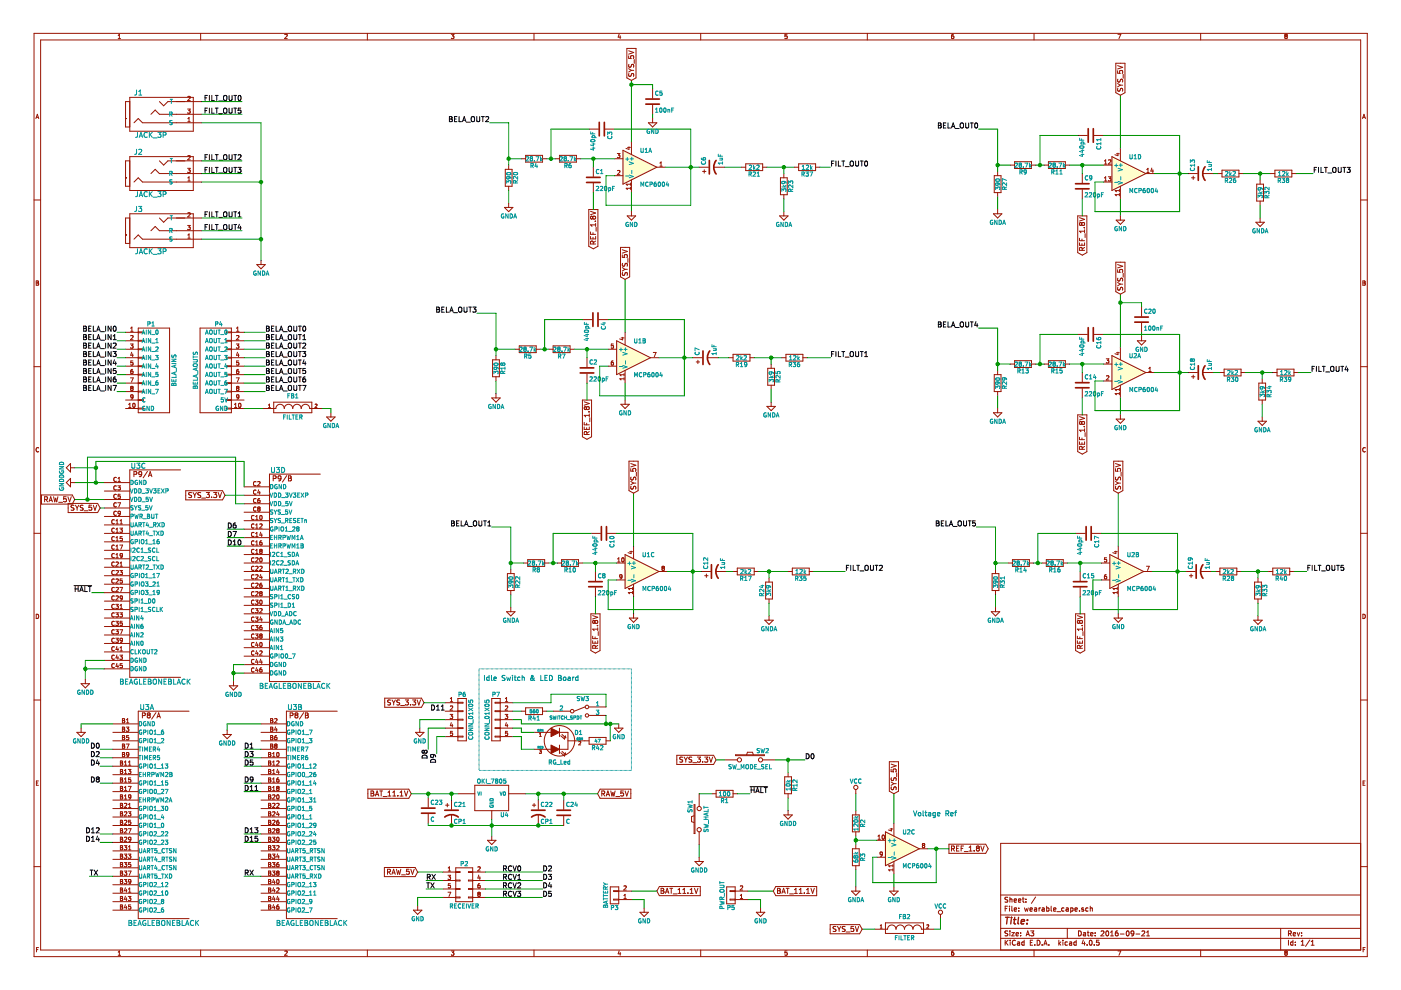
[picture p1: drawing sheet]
<svg xmlns="http://www.w3.org/2000/svg" width="297mm" height="210mm" viewBox="0 0 297 210" stroke-linecap="round" stroke-linejoin="round" font-family="sans-serif">
<g fill="#fffecd" stroke="#fffecd" stroke-width=".21">
<path d="M130.7 72.3l7.2 3.5-7.2 3.6z"/>
<path d="M132.1 31.9l7.2 3.6-7.2 3.5z"/>
<path d="M235.7 33.2l7.2 3.6-7.2 3.6z"/>
<path d="M132.5 117.6l7.2 3.6-7.2 3.6z"/>
<path d="M235.7 75.4l7.2 3.6-7.2 3.6z"/>
<path d="M235.3 117.6l7.2 3.6-7.2 3.6z"/>
<path d="M187.7 176.4l7.2 3.6-7.2 3.6z"/>
</g>
<g fill="none" stroke="#981200" stroke-width=".21">
<path d="M7.2 7.1h282.7v195.7h-282.7zM8.6 8.5h279.9v192.9h-279.9zM25.1 7.5l.2-.2v.9M25.1 8.2h.5M42.5 7.1v1.4M60.4 7.3h.3l.2 .2-.6 .7h.6M77.9 7.1v1.4M95.7 7.3h.6l-.4 .3 .4 .2-.1 .3h-.5M113.2 7.1v1.4M131.3 7.2l-.2 .7h.5M131.5 7.6v.6M132.9 10.3h1.9v6.2l-.9 .6-1-.6z"/>
<path d="M133.3 11.8v.6h.5v-.5l.4-.1 .2 .2-.1 .4M133.3 14.6l.6 .3M133.3 10.8l1.1 .3-1.1 .4M133.3 15.6l.1 .6a.45 .45 0 0 0 .5-.6l.4 .1v.5M133.3 13.6l.1 .6a.45 .45 0 0 0 .5-.5l.4 .1v.5M133.9 14.9h.5M133.9 14.9l-.6 .4M134.5 12.6v.8M138.4 18.8v2M148.6 7.1v1.4M166.4 8.1h.4M166.9 7.3h-.5v.4l.4-.1 .1 .5"/>
<path d="M166.9 8.1h-.1M183.9 7.1v1.4M202.2 7.3l-.4 .2-.1 .5 .2 .2 .3-.1v-.5h-.3l-.2 .2M219.2 7.1v1.4M236.6 13.4h1.9v6.3l-1 .5-.9-.5zM237 15v.5l.5 .1-.1-.6 .4-.1 .2 .3-.1 .4M237 17.7l.5 .4M237 13.9l1 .4-1 .3M237 18.7l.1 .6a.45 .45 0 0 0 .5-.5h.4v.6M237 16.8l.1 .6a.45 .45 0 0 0 .5-.6l.4 .1v.5M237 7.3h.6l-.4 .9M237.5 18.1h.5"/>
<path d="M237.5 18.1l-.5 .3M238.1 15.8v.8M254.6 7.1v1.4M272.6 7.6l-.2 .2 .2 .4 .3-.2-.2-.4M272.6 7.6l-.2-.1 .2-.2 .3 .1-.2 .2M272.6 7.6h.1M7.6 25.1l.3-.9 .3 .9M7.7 24.9h.4M26.6 25.1h.1M26.6 37.7h.1M27.5 33.2h13.5v7.2h-13.5zM27.5 20.6h13.5v7.2h-13.5z"/>
<path d="M27.5 21.5h-.9v5.4h.9M27.5 34.1h-.9v5.4h.9M28.4 38.6l.9-.9 .9 .9h12.6M28.4 26l.9-.9 .9 .9h12.6M32 36.8l.9-.9 .9 .9h9M32 24.2l.9-.9 .9 .9h9M33.8 21.5l.9 .9 .9-.9h7.2M33.8 34.1l.9 .9 .9-.9h7.2M39.8 35.7h.5l-.3 .3 .3 .1v.4h-.5M39.8 23.1h.5l-.3 .4h.3v.4h-.5M39.8 33.1l.4-.1 .1 .2-.5 .7h.5M39.8 38.4h.5"/>
<path d="M39.8 25.8h.5M39.8 25.2l.3-.3v.9M39.8 37.7l.3-.2v.9M39.8 20.5l.4-.1 .1 .3-.5 .6h.5M107.1 35.9h1.5v3.6h-1.5zM107.8 35v.9M107.8 39.5v.9M110.5 33.7h.9M111.4 32.9h3.6v1.5h-3.6zM115 33.7h.9M117.7 33.7h.9M118.6 32.9h3.6v1.5h-3.6z"/>
<path d="M122.2 33.7h.9M124.9 27.4h2M125.8 35.5v1.9M125.8 38.9v1.9M128.3 27.4h2M130.3 37.2h1.8M130.3 33.7h1.8M130.9 32.5h.5l-.3 .4 .3 .1v.4h-.5M130.9 36.2l.4-.1 .1 .3-.5 .6h.5M132.1 31.9l7.2 3.6-7.2 3.5zM133.1 31.3h.6M133.4 31.1v.6l-.7-.2"/>
<path d="M133.7 38.8v.5M133.7 39.7v.5M133.7 39.9h-.9l.2 .3M133.7 39.1h-.9l.2 .2M133.9 30.1v2.7M133.9 38.1v2.7M137.5 26h1.8l-.9 .9zM138.4 22.3v1.9M138.4 25.1v.9M139.3 35.5h1.8M139.9 35.2h.5M139.9 34.6l.3-.3v.9"/>
<path d="M148.2 35.5h2M149 36.4h.7M149.3 36v.7M151.3 35.5h2.3M157.2 35.5h.9M158.1 34.7h3.6v1.5h-3.6zM161.7 35.5h.9M165.5 37.7h1.4v3.6h-1.4zM166.2 36.8v.9M168.4 35.5h.9M169.3 34.7h3.6v1.5h-3.6zM172.9 35.5h.9"/>
<path d="M210.8 37.2h1.4v3.6h-1.4zM211.5 36.4v.8M214.2 35h.9M215.1 34.3h3.6v1.4h-3.6zM218.7 35h.9M221.4 35h.9M222.3 34.3h3.6v1.4h-3.6zM225.9 35h.9M228.6 28.7h1.9M229.5 36.8v2M232 28.7h2M234 35h1.7"/>
<path d="M234 38.6h1.7M234.2 34.8h.5M234.2 34.1l.2-.2v.9M234.2 37.7l.2-.2v.9M234.2 38.4h.5M235 37.5h.5l-.3 .3 .3 .1v.4h-.5M235 34l.4-.1 .1 .2-.5 .7h.5M235.7 33.2l7.2 3.6-7.2 3.6zM236.7 32.6h.6M237 32.5v.5l-.6-.2M237.5 31.4v2.7M237.5 39.5v2.7"/>
<path d="M242.9 36.8h1.8M243.1 36.6h.5M243.1 35.9l.3-.2v.9M244.2 35.6l-.2 .7h.5M244.4 36v.6M251.9 36.8h2M252.6 37.7h.7M253 37.3v.8M255 36.8h2.3M258.2 36.8h.9M259.1 36.1h3.6v1.4h-3.6zM262.7 36.8h.9"/>
<path d="M266.4 39h1.5v3.6h-1.5zM267.2 38.1v.9M269.4 36.8h.9M270.3 36.1h3.6v1.4h-3.6zM273.9 36.8h.9M288.9 25.1l.3-.9 .3 .9M289 24.9h.4M7.2 42.4h1.4M7.7 59.6l.5 .1-.2 .3 .2 .2-.2 .3h-.3zM7.7 60h.3M26.6 49.8h.1M27.5 45.3h13.5v7.2h-13.5z"/>
<path d="M27.5 46.2h-.9v5.4h.9M28.4 50.7l.9-.9 .9 .9h12.6M32 48.9l.9-.9 .9 .9h9M33.8 46.2l.9 .9 .9-.9h7.2M39.8 47.8h.5l-.3 .3 .3 .1v.4h-.5M39.8 49.9l.3-.3v.9M39.8 45.2l.4-.1 .1 .3-.5 .6h.5M39.8 50.5h.5M54.4 56.1h1.8l-.9 .9zM55.3 55.2v.9M107 44h1.7l-.9 .9zM107.8 43.1v.9"/>
<path d="M124.8 44.4h2v7.8l-1 .6-1-.6zM125.2 50.1v.6h1.1v-.6M125.2 49.2v.5h1.1M125.2 44.8l1.1 .4-1.1 .3M125.7 46l.2-.2 .4 .2-.2 .5-.4-.3M125.7 46v.2M125.7 46l-.2-.2-.3 .2 .2 .5 .3-.3M125.7 49.3v.4M125.7 50.3v.4M125.8 51.7l-.1-.5h-.4l-.1 .5h1.1M126.2 46.9h.1M126.3 47.4v.6"/>
<path d="M126.3 51.1l-.5 .4M126.3 47.7h-1.1l.3 .3M126.4 48.2v.8M131.6 52.5h1.9v6.2l-1 .5-.9-.5zM131.9 54v.6h.6l-.1-.5 .4-.1 .2 .2-.1 .4M131.9 56.7l.6 .4M131.9 53l1.1 .3-1.1 .4M132 57.8v.5a.45 .45 0 0 0 .6-.5l.4 .1v.5M132 55.8v.6a.45 .45 0 0 0 .6-.5h.4v.6M132.5 57.1h.5M132.5 57.1l-.6 .4M133 45.8h1.8l-.9 .9z"/>
<path d="M133.1 54.8v.8M133.9 44.9v.9M165.3 45.8h1.8l-.9 .9zM166.2 41.3v.9M166.2 44.9v.9M210.6 45.3h1.8l-.9 .9zM211.5 40.8v.9M211.5 44.4v.9M228.5 45.8h1.9v7.8l-.9 .5-1-.5zM228.9 50.5v.5h1.1M228.9 51.5v.5h1.1v-.5M228.9 46.2l1.1 .3-1.1 .4"/>
<path d="M229.3 47.4l-.2-.2-.2 .2 .2 .4 .2-.2M229.3 47.4l.2-.2 .5 .2-.2 .4-.5-.2M229.3 47.4v.2M229.4 50.7v.3M229.4 51.6v.4M229.4 53.1v-.5l-.4-.1-.1 .6h1.1M229.5 40.2v2M229.8 48.3h.2M230 52.5l-.6 .3M230 48.7v.6M230 49h-1.1l.3 .3M230.1 49.5v.9"/>
<path d="M236.6 55.6h1.9v6.2l-1 .6-.9-.6zM236.6 46.7h1.8l-.9 .9zM237 57.2v.5h.5l-.1-.5 .4-.1 .2 .2-.1 .4M237 59.9l.5 .3M237 56.1l1 .4-1 .3M237 59l.1 .5a.45 .45 0 0 0 .5-.5l.4 .1v.5M237.3 40.2v.5M237.3 41v.5M237.3 41.3h-.9l.3 .2M237.3 40.4h-.9l.3 .3M237.5 45.8v.9M238.1 57.9v.9"/>
<path d="M266.3 47.1h1.8l-.9 .9zM267.2 42.6v.9M267.2 46.2v.9M288.5 42.4h1.4M289 59.6l.4 .1-.1 .3 .2 .2-.2 .3h-.3zM289 60h.3M7.2 77.7h1.4M26.6 79.4h2.7M26.6 74h2.7M26.6 77.6h2.7M26.6 75.8h2.7M26.6 70.5h2.7"/>
<path d="M26.6 72.3h2.7M27.7 72.9h.5l-.3 .4h.3v.4h-.5M27.7 70.2h.5M27.7 71.2l.4-.1 .1 .3-.5 .6h.5M27.7 69.6l.3-.3v.9M27.7 78.7v.1M27.8 78.7h-.1M27.9 74.7l-.2 .6h.6M28.1 78.3l-.2 .1-.2 .3v.4l.4 .1 .1-.2v-.3h-.4M28.1 75v.6M28.2 76.5h-.5v.4h.5v.4h-.5M29.3 79.3h1.1v.2h-1.1"/>
<path d="M29.3 77.5h1.1v.2h-1.1M29.3 75.8h1.1v.1h-1.1M29.3 74h1.1v.1h-1.1M29.3 72.2h1.1v.1h-1.1M29.3 70.4h1.1v.1h-1.1M29.3 69.6h6.7v17.9h-6.7zM42.4 69.6h6.7v17.9h-6.7zM49.1 79.4h2.7M49.1 74h2.7M49.1 77.6h2.7M49.1 75.8h2.7M49.1 70.4h-1.1v.1h1.1"/>
<path d="M49.1 72.2h-1.1v.1h1.1M49.1 74h-1.1v.1h1.1M49.1 75.8h-1.1v.1h1.1M49.1 77.5h-1.1v.2h1.1M49.1 79.3h-1.1v.2h1.1M49.1 70.5h2.7M49.1 72.3h2.7M50.1 72.9h.6l-.3 .4h.2v.4h-.5M50.2 70.2h.5M50.2 69.6l.2-.3v.9M50.2 71.2l.3-.1 .2 .3-.6 .6h.6M50.4 74.7l-.2 .6h.5"/>
<path d="M50.6 78.3l-.4 .2v.5l.1 .2 .3-.1v-.4h-.3l-.1 .1M50.6 75v.6M50.6 76.5h-.4v.4h.4v.4h-.4M104.4 76.3h1.5v3.6h-1.5zM105.2 75.4v.9M105.2 79.9v.9M109.2 74h.9M110.1 73.3h3.6v1.5h-3.6zM113.7 74h.9M116.4 74h.9M117.3 73.3h3.6v1.5h-3.6zM120.9 74h.9"/>
<path d="M123.6 67.8h1.9M124.5 75.8v2M124.5 79.3v1.9M127 67.8h1.9M128.9 74h1.8M128.9 77.6h1.8M130 76.5l-.4 .2v.5l.1 .2 .4-.1-.1-.4h-.3l-.1 .1M130.1 72.9h-.5v.4h.5v.4h-.5M130.7 72.3l7.2 3.5-7.2 3.6zM131.7 71.6h.6M132 71.5v.6l-.6-.2M132.3 79.2v.5"/>
<path d="M132.3 79.5h-.9l.3 .2M132.5 70.5v2.7M132.5 78.5v2.7M137.9 75.8h1.8M138.5 74.7h.6l-.4 .9M146.9 75.8h2M147.6 76.7h.7M148 76.4v.7M149.9 75.8h2.4M154.5 75.8h.9M155.4 75.1h3.6v1.5h-3.6zM159 75.8h.9"/>
<path d="M162.8 78.1h1.4v3.6h-1.4zM163.5 77.2v.9M165.7 75.8h.9M166.6 75.1h3.6v1.5h-3.6zM170.2 75.8h.9M210.8 79.4h1.4v3.6h-1.4zM211.5 78.5v.9M214.2 77.2h.9M215.1 76.5h3.6v1.4h-3.6zM218.7 77.2h.9M221.4 77.2h.9M222.3 76.5h3.6v1.4h-3.6z"/>
<path d="M225.9 77.2h.9M228.6 70.9h1.9M229.5 79v2M232 70.9h2M234 77.2h1.7M234.5 76.1h.6l-.3 .3 .3 .1v.4h-.6M234.6 79.7h.3l.2 .2-.6 .7h.6M235.7 75.4l7.2 3.6-7.2 3.6zM236.7 74.8h.6M237 60.9l.1 .6a.45 .45 0 0 0 .5-.5h.4v.5M237 74.7v.5l-.6-.2M237.5 60.2h.5"/>
<path d="M237.5 60.2l-.5 .4M237.5 73.6v2.7M241.1 72.3h1.8l-.9 .9zM242 65.1v1.9M242 68.5v2M242 71.4v.9M242.9 79h1.8M243.6 78.8h.5M243.6 78.1l.2-.2v.9M251.9 79h2M252.6 79.9h.7M253 79.5v.7"/>
<path d="M255 79h2.3M258.6 79h.9M259.5 78.3h3.6v1.4h-3.6zM263.1 79h.9M269.9 79h.9M270.8 78.3h3.5v1.4h-3.5zM274.3 79h.9M288.5 77.7h1.4M8.2 95a.41 .41 0 0 0-.6 .4 .41 .41 0 0 0 .6 .3M15 98.3v1.8l-.9-.9zM15 99.2h.8M26.6 84.8h2.7"/>
<path d="M26.6 81.2h2.7M26.6 83h2.7M26.6 86.6h2.7M27.3 86.4h.5M27.3 85.8l.2-.3v.9M27.7 80.1h.6l-.4 .9M27.7 82.7l.1 .1M27.9 82.3l-.2-.2 .2-.2 .3 .1-.1 .3M27.9 82.3h.2M27.9 82.3l-.2 .4M28.1 82.3l.1 .4-.4 .1M28.2 84.1l-.1 .2-.3-.1-.1-.4 .4-.1 .1 .2v.5l-.4 .2"/>
<path d="M28.2 85.6l.1-.1a.43 .43 0 0 1 .4 .5 .43 .43 0 0 1-.4 .3zM29.3 86.5h1.1v.2h-1.1M29.3 84.7h1.1v.2h-1.1M29.3 82.9h1.1v.2h-1.1M29.3 81.1h1.1v.2h-1.1M31.3 99.9l-.9 1.4M38.3 99.6h-10.8v44h10.8M49.1 84.8h2.7M49.1 86.5h-1.1v.2h1.1M49.1 81.1h-1.1v.2h1.1M49.1 82.9h-1.1v.2h1.1M49.1 84.7h-1.1v.2h1.1"/>
<path d="M49.1 81.2h2.7M49.1 83h2.7M49.1 86.6h2.7M49.7 86.4h.5M49.7 85.8l.3-.3v.9M50.1 80.1h.6l-.4 .9M50.3 82.3l-.1-.2 .1-.2 .3 .1-.1 .3M50.3 82.3l-.1 .2 .1 .3 .4-.2-.2-.3M50.3 82.3h.2M50.7 84.1l-.2 .2-.3-.1v-.4l.3-.1 .2 .2-.1 .5-.4 .2M50.7 85.6l.1-.1a.43 .43 0 0 1 .3 .5 .43 .43 0 0 1-.4 .3zM55.8 86.6h2.7a.9 .9 0 0 1 .9-.9 .9 .9 0 0 1 .9 .9 .9 .9 0 0 1 .9-.9 .9 .9 0 0 1 .9 .9"/>
<path d="M56.9 86.4h.4M56.9 85.9l.2-.2v.7M58 85.3h8.1v2.2h-8.1zM62.1 86.6h.1M62.1 86.6a.9 .9 0 0 1 .9-.9 .9 .9 0 0 1 .9 .9 .9 .9 0 0 1 .9-.9 .9 .9 0 0 1 .9 .9h2.7M66.8 85.8l.3-.1 .1 .2-.4 .5h.4M69.3 88.4h1.7l-.8 .9zM70.2 87.5v.9M104.3 84.4h1.8l-.9 .9zM105.2 83.5v.9M123.5 84.8h1.9v7.8l-.9 .5-1-.5zM123.9 89.6v.5h1"/>
<path d="M123.9 90.5v.5h1v-.5M123.9 85.2l1 .4-1 .3M124.3 86.4l-.2-.2-.2 .2 .2 .4 .2-.2M124.3 86.4l.2-.2 .4 .2-.2 .4-.4-.2M124.3 86.4v.2M124.4 89.7v.4M124.4 90.7v.3M124.4 92.1v-.5h-.4l-.1 .5h1M124.8 87.3h.1M124.9 91.5l-.5 .4M124.9 87.8v.6M124.9 88.1h-1l.3 .3"/>
<path d="M125 88.6v.8M131.6 85.7h1.8l-.9 .9zM132.3 80.1v.5M132.3 80.3h-.9l.3 .3M132.5 84.8v.9M133.4 97.8h1.9v6.2l-1 .6-.9-.6zM133.7 99.4v.5h.6l-.1-.5 .4-.1 .2 .2-.1 .4M133.7 98.3l1.1 .3-1.1 .4M162.6 86.2h1.8l-.9 .9zM163.5 81.7v.9M163.5 85.3v.9M210.6 87.5h1.8l-.9 .9z"/>
<path d="M211.5 83v.9M211.5 86.6v.9M228.5 88h1.9v7.8l-.9 .5-1-.5zM228.9 92.7v.5h1.1M228.9 93.7v.5h1.1v-.5M228.9 88.3l1.1 .4-1.1 .4M229.3 89.6l-.2-.2-.2 .2 .2 .4 .2-.2M229.3 89.6l.2-.2 .5 .2-.2 .4-.5-.2M229.3 89.6v.2M229.4 92.9v.3M229.4 93.8v.4M229.4 95.3v-.6h-.4l-.1 .6h1.1"/>
<path d="M229.5 82.4v2M229.8 90.5h.2M230 90.9v.6M230 94.6l-.6 .4M230 91.2h-1.1l.3 .3M230.1 91.7v.9M234 80.8h1.7M236.1 97.8h2v6.2l-1 .6-1-.6zM236.5 99.4v.5h.5v-.5l.4-.1 .2 .2-.1 .4M236.5 98.3l1.1 .3-1.1 .4M236.6 88.9h1.8l-.9 .9zM237.3 82.3v.5"/>
<path d="M237.3 83.2v.5M237.3 83.5h-.9l.3 .2M237.3 82.6h-.9l.3 .2M237.5 81.7v2.7M237.5 88v.9M266.7 89.3h1.8l-.9 .9zM266.9 81.2h1.4v3.6h-1.4zM267.6 80.3v.9M267.6 84.8v.9M267.6 88.4v.9M289.5 95a.41 .41 0 0 0-.6 .4 .41 .41 0 0 0 .6 .3M7.2 113.1h1.4"/>
<path d="M8.8 104.9h6.5l.5 1-.5 1h-6.5zM9.5 105.9l.5-.1v-.4l-.5-.1v1.1M9.7 105.9l.4 .5M10.4 106.4l.4-1.1 .3 1.1M10.5 106.1h.5M11.4 105.3l.2 1.1 .2-.8 .2 .8 .3-1.1M12.4 106.5h.9M14 105.3h-.5v.5h.5l.1 .4-.2 .2-.4-.1M14.1 102.3l.9-.9v1.8zM14.4 105.3l.4 1.1 .3-1.1M14.4 106.7h6.3l.5 1-.5 1h-6.3zM15 102.3h.8"/>
<path d="M15.7 107.2h-.6a.45 .45 0 0 0 .5 .6v.3h-.5M16 107.1l.4 .6M16.4 107.7v.5M16.7 107.1l-.3 .6M17.6 107.2h-.5a.45 .45 0 0 0 .5 .6l-.1 .3h-.5M17.8 108.3h.8M19.4 107.1h-.5l-.1 .5h.6l.1 .4-.2 .2-.5-.1M19.8 107.1l.3 1.1 .4-1.1M22.1 113.1h5.4M22.1 105.9h5.4M22.1 102.3h5.4M22.1 104.1h5.4"/>
<path d="M22.1 107.7h5.4M22.1 109.5h5.4M22.1 111.3h5.4M22.1 114.9h5.4M22.1 116.7h5.4M22.1 118.5h5.4M24.2 119.2a.4 .4 0 0 0-.5 .4 .4 .4 0 0 0 .5 .4M24.2 117.4a.4 .4 0 0 0-.5 .4 .4 .4 0 0 0 .5 .4M24.2 113.8a.4 .4 0 0 0-.5 .4 .4 .4 0 0 0 .5 .4M24.2 110.3a.4 .4 0 0 0-.5 .3 .4 .4 0 0 0 .5 .4M24.2 112.1a.4 .4 0 0 0-.5 .3 .4 .4 0 0 0 .5 .4M24.2 115.6a.4 .4 0 0 0-.5 .4 .4 .4 0 0 0 .5 .4"/>
<path d="M24.6 119.2h.3l.2 .2-.6 .7h.6M24.6 118.3h.5M24.6 111.1h.5M24.6 112.9h.5M24.6 114.7h.5M24.6 116.5h.5M24.6 110.4l.2-.2v.9M24.6 112.2l.2-.2v.9M24.6 114l.2-.2v.9M24.6 115.8l.2-.2v.9M24.6 117.6l.2-.2v.9M24.6 106.6a.41 .41 0 0 0-.5 .4 .41 .41 0 0 0 .6 .4"/>
<path d="M24.6 108.4a.41 .41 0 0 0-.5 .4 .41 .41 0 0 0 .6 .4M24.6 106.6l.1 .1M24.6 108.4l.1 .1M24.7 103.1a.41 .41 0 0 0-.6 .3 .41 .41 0 0 0 .5 .4M24.7 101.3a.41 .41 0 0 0-.6 .3 .41 .41 0 0 0 .5 .5M24.7 104.9a.4 .4 0 0 0-.6 .3 .4 .4 0 0 0 .6 .4M24.7 102l-.1 .1M24.7 103.8h-.1M25 103h.5l-.3 .3 .3 .1v.4h-.5M25 106.6h.6l-.4 .9M25 102.1h.5M25 101.5l.3-.3v.9"/>
<path d="M25.1 108.9h.1M25.1 108.5v.4M25.1 108.4h.3l.1 .2v.5l-.4 .2M25.1 108.4v.1M25.4 112h.6l-.4 .3 .3 .1v.4h-.5M25.4 115.6h.6l-.4 .9M25.5 119.4l.2-.2v.9M25.5 111.1h.5M25.5 110.4l.2-.2v.9M25.5 104.8h-.4l-.1 .4h.5v.4h-.5M25.5 108.8l-.1 .1h-.3M25.9 113.8h-.4v.4h.4v.4h-.4"/>
<path d="M26 117.7l-.2 .2h-.3v-.5h.3l.2 .1-.1 .5-.4 .3M28.4 100.6l.5-.1 .1-.4-.6-.1v1.1M30 100.5l-.2 .2-.4-.2 .1-.4 .3-.1a.68 .68 0 0 1-.1 1.1h-.2M31.5 101.1l.3-1.1 .4 1.1M31.6 100.8h.5M39.4 104h7.8l.5 1-.5 1h-7.8zM40.6 104.5h-.6a.45 .45 0 0 0 .6 .6l-.1 .3h-.5M40.9 104.4l.4 .6M41.3 105v.5M41.6 104.4l-.3 .6M42.6 104.5h-.6a.45 .45 0 0 0 .5 .6v.3h-.6M42.8 105.6h.8"/>
<path d="M43.7 104.4h.7l-.4 .4 .4 .2v.4l-.2 .1-.5-.1M44.9 105.4v.1M45.3 104.4h.7l-.4 .4 .4 .2-.1 .4-.2 .1-.4-.1M46.3 104.4l.3 1.1 .4-1.1M51.8 119.4h5.3M51.8 103.2h5.3M51.8 105h5.3M51.8 106.8h5.3M51.8 108.6h5.3M51.8 110.4h5.3M51.8 112.2h5.3M51.8 114h5.3"/>
<path d="M51.8 115.8h5.3M51.8 117.6h5.3M53.9 118.3a.4 .4 0 0 0-.6 .4 .4 .4 0 0 0 .6 .4M53.9 111.2a.4 .4 0 0 0-.6 .3 .4 .4 0 0 0 .6 .4M53.9 109.4a.4 .4 0 0 0-.6 .3 .4 .4 0 0 0 .6 .4M53.9 112.9a.4 .4 0 0 0-.6 .4 .4 .4 0 0 0 .6 .4M53.9 114.7a.4 .4 0 0 0-.6 .4 .4 .4 0 0 0 .6 .4M53.9 116.5a.4 .4 0 0 0-.6 .4 .4 .4 0 0 0 .6 .4M54.2 118.3h.4l.1 .2-.5 .7h.5M54.2 110.2h.5M54.2 109.5l.3-.2v.9M54.2 111.3l.3-.2v.9"/>
<path d="M54.2 113.1l.3-.2v.9M54.2 114.9l.3-.2v.9M54.2 116.7l.3-.2v.9M54.2 112h.5M54.2 113.8h.5M54.2 115.6h.5M54.2 117.4h.5M54.3 102.2a.4 .4 0 0 0-.6 .3 .4 .4 0 0 0 .6 .4M54.3 104a.4 .4 0 0 0-.6 .3 .4 .4 0 0 0 .6 .4M54.3 105.8a.4 .4 0 0 0-.6 .3 .4 .4 0 0 0 .6 .4M54.3 107.6a.4 .4 0 0 0-.6 .3 .4 .4 0 0 0 .6 .4M54.6 102.2l.4-.1 .1 .3-.5 .6h.5"/>
<path d="M54.7 107.6l.1 .3M54.7 107.5l.4 .1-.1 .3M54.7 107.5v.1M54.8 107.9l-.2 .1 .2 .4 .3-.2-.1-.3M54.8 107.9h.2M54.8 103.8l-.2 .7h.6M55.1 105.7l-.4 .2-.1 .5 .2 .2 .3-.1v-.4l-.3-.1-.2 .2M55.1 104.2v.6M55.1 111.2l.3-.1 .2 .2-.6 .7h.6M55.1 115.5h.1M55.1 115.1v.1M55.1 117.3h.1"/>
<path d="M55.1 118.3h.2a.43 .43 0 0 1 .3 .4 .43 .43 0 0 1-.4 .4zM55.1 109.4l.2-.1a.43 .43 0 0 1 .3 .4 .43 .43 0 0 1-.4 .4zM55.1 115h.3l.2 .2-.1 .3h-.4M55.1 115v.1M55.2 116.8l-.1-.1 .1-.2h.3l-.1 .3M55.2 116.8l-.1 .5M55.2 116.8h.2M55.3 112.8l-.2 .7h.5M55.4 116.8l.1 .5h-.4M55.5 114.7l-.4 .2v.6M55.5 113.2v.6M57.9 101.5l.5-.1 .1-.4-.6-.1v1.1"/>
<path d="M59.6 101.4l-.2 .1-.5-.1 .1-.4 .4-.1a.68 .68 0 0 1-.1 1.1h-.2M60.8 100.8l-.9 1.4M61.2 100.9h.3l.2 .2-.2 .3 .2 .1 .1 .3-.2 .2h-.4zM61.2 101.4h.3M67.9 100.5h-10.8v44h10.8M111 119.4h.9M111.9 118.7h3.6v1.4h-3.6zM115.5 119.4h.9M118.2 119.4h.9M119.1 118.7h3.6v1.4h-3.6zM122.7 119.4h.9M125.4 113.1h1.9"/>
<path d="M128.8 113.1h1.9M130.7 119.4h1.8M131 119.2h.5M131 118.5l.2-.2v.9M131.9 118.3h.1a.43 .43 0 0 1 .3 .4 .43 .43 0 0 1-.4 .4zM132.5 117.6l7.2 3.6-7.2 3.6zM133.5 117h.6M133.7 102.1l.6 .3M133.8 101.2v.5a.45 .45 0 0 0 .6-.5l.4 .1v.5M133.8 103.1v.6a.45 .45 0 0 0 .6-.6l.4 .1v.5M133.8 116.8v.6l-.6-.2M134.3 102.4h.5"/>
<path d="M134.3 102.4l-.6 .4M134.3 115.8v2.7M134.9 100.1v.9M213.8 119.4h.9M214.7 118.7h3.5v1.4h-3.5zM218.2 119.4h.9M220.9 119.4h.9M221.8 118.7h3.6v1.4h-3.6zM225.4 119.4h.9M228.1 113.1h2M231.5 113.1h2M233.5 119.4h1.8"/>
<path d="M234.6 118.3h-.4v.4h.4v.4h-.4M235.3 117.6l7.2 3.6-7.2 3.6zM236.3 117h.6M236.5 102.1l.6 .3M236.6 101.2v.5a.45 .45 0 0 0 .6-.5l.3 .1v.5M236.6 103.1v.6a.45 .45 0 0 0 .6-.6l.3 .1v.5M236.6 116.8v.6l-.7-.2M237.1 102.4h.5M237.1 102.4l-.6 .4M237.1 115.8v2.7M237.7 100.1v.9M288.5 113.1h1.4"/>
<path d="M7.7 130.2a.46 .46 0 0 1 .5 .5 .46 .46 0 0 1-.5 .5zM22.1 122.1h5.4M22.1 120.3h5.4M22.1 129.2h5.4M22.1 138.2h5.4M22.1 131h5.4M22.1 123.9h5.4M22.1 132.8h5.4M22.1 125.7h5.4M22.1 134.6h5.4M22.1 127.5h5.4M22.1 136.4h5.4"/>
<path d="M24.2 121a.4 .4 0 0 0-.5 .4 .4 .4 0 0 0 .5 .4M24.2 122.8a.4 .4 0 0 0-.5 .4 .4 .4 0 0 0 .5 .4M24.2 131.8a.4 .4 0 0 0-.5 .4 .4 .4 0 0 0 .5 .3M24.2 126.4a.4 .4 0 0 0-.5 .4 .4 .4 0 0 0 .5 .3M24.2 124.6a.4 .4 0 0 0-.5 .4 .4 .4 0 0 0 .5 .4M24.2 139a.4 .4 0 0 0-.5 .3 .4 .4 0 0 0 .5 .4M24.2 128.2a.4 .4 0 0 0-.5 .4 .4 .4 0 0 0 .5 .3M24.2 137.2a.4 .4 0 0 0-.5 .4 .4 .4 0 0 0 .5 .3M24.2 135.4a.4 .4 0 0 0-.5 .4 .4 .4 0 0 0 .5 .3M24.2 130a.4 .4 0 0 0-.5 .4 .4 .4 0 0 0 .5 .3M24.2 133.6a.4 .4 0 0 0-.5 .4 .4 .4 0 0 0 .5 .3M24.5 131.7h.6l-.3 .4h.3v.4h-.6"/>
<path d="M24.5 133.5h.6l-.3 .4h.3v.4h-.6M24.5 128.1h.6l-.3 .4h.3v.4h-.6M24.5 129.9h.6l-.3 .4h.3v.4h-.6M24.5 135.3h.6l-.3 .4h.3v.4h-.6M24.6 121h.3l.2 .2-.6 .7h.6M24.6 122.8l.3-.1 .2 .3-.6 .6h.6M24.6 126.4l.3-.1 .2 .3-.6 .6h.6M24.6 124.6l.3-.1 .2 .3-.6 .6h.6M24.8 137.1l-.2 .6h.5M24.8 138.9l-.2 .6h.5M25 137.4v.6M25 139.2v.6"/>
<path d="M25.4 121h.6l-.4 .3 .3 .1v.4h-.5M25.4 129.9h.6l-.4 .4h.3v.4h-.5M25.4 138.9h.6l-.4 .3 .3 .1v.4h-.5M25.4 124.5h.6l-.4 .9M25.4 133.5h.6l-.4 .9M25.5 120.1h.5M25.5 137.4l.2-.3v.9M25.5 129h.5M25.5 138h.5M25.5 128.4l.2-.3v.9M25.8 127.2h-.3M25.8 127.1v.1"/>
<path d="M25.9 122.7h-.4v.5h.4v.4h-.4M25.9 131.7h-.4v.4h.4v.4h-.4M26 135.7l-.2 .2-.3-.1v-.4l.3-.1 .2 .2-.1 .5-.4 .2M26 126.7l-.2 .2-.3-.1v-.4h.4l-.1 .7M51.8 124.8h5.3M51.8 121.2h5.3M51.8 123h5.3M51.8 130.1h5.3M51.8 128.4h5.3M51.8 137.3h5.3M51.8 139.1h5.3M51.8 131.9h5.3"/>
<path d="M51.8 133.7h5.3M51.8 126.6h5.3M51.8 135.5h5.3M53.9 120.1a.4 .4 0 0 0-.6 .4 .4 .4 0 0 0 .6 .4M53.9 121.9a.4 .4 0 0 0-.6 .4 .4 .4 0 0 0 .6 .4M53.9 132.7a.4 .4 0 0 0-.6 .4 .4 .4 0 0 0 .6 .3M53.9 130.9a.4 .4 0 0 0-.6 .4 .4 .4 0 0 0 .6 .3M53.9 139.9a.4 .4 0 0 0-.6 .3 .4 .4 0 0 0 .6 .4M53.9 123.7a.4 .4 0 0 0-.6 .4 .4 .4 0 0 0 .6 .4M53.9 125.5a.4 .4 0 0 0-.6 .4 .4 .4 0 0 0 .6 .4M53.9 127.3a.4 .4 0 0 0-.6 .4 .4 .4 0 0 0 .6 .3M53.9 129.1a.4 .4 0 0 0-.6 .4 .4 .4 0 0 0 .6 .3"/>
<path d="M53.9 134.5a.4 .4 0 0 0-.6 .4 .4 .4 0 0 0 .6 .3M53.9 136.3a.4 .4 0 0 0-.6 .4 .4 .4 0 0 0 .6 .3M53.9 138.1a.4 .4 0 0 0-.6 .3 .4 .4 0 0 0 .6 .4M54.2 132.6h.5l-.3 .4h.3v.4h-.5M54.2 129h.5l-.3 .4h.3v.4h-.5M54.2 127.2h.5l-.3 .4 .3 .1v.3h-.5M54.2 130.8h.5l-.3 .4h.3v.4h-.5M54.2 134.4h.5l-.3 .4h.3v.4h-.5M54.2 123.7l.4-.1 .1 .3-.5 .6h.5M54.2 125.5l.4-.1 .1 .3-.5 .6h.5M54.2 120.1h.4l.1 .2-.5 .7h.5M54.2 121.9h.4l.1 .2-.5 .6h.5"/>
<path d="M54.2 120.1h.1M54.2 121.9h.1M54.4 136.2l-.2 .6h.5M54.4 138l-.2 .6h.5M54.4 139.7l-.2 .7h.5M54.6 136.5v.6M54.6 138.3v.6M55.1 120.1h.3l.2 .2-.6 .7h.6M55.1 129.1l.3-.1 .2 .3-.6 .6h.6M55.1 138.1l.3-.1 .2 .3-.6 .6h.6M55.1 134.5l.1 .3M55.1 127.3l.2-.1a.43 .43 0 0 1 .3 .5 .43 .43 0 0 1-.4 .4z"/>
<path d="M55.1 136.3l.2-.1a.43 .43 0 0 1 .3 .5 .43 .43 0 0 1-.4 .4zM55.1 134.5h.4l-.1 .3M55.1 134.5h.1M55.2 125.8l-.1-.1 .1-.3 .3 .1-.1 .3M55.2 125.8l-.1 .2 .1 .3 .4-.1-.2-.4M55.2 134.8l-.1 .2 .1 .3 .4-.2-.2-.3M55.2 125.8h.2M55.2 134.8h.2M55.3 121.8l-.2 .6h.5M55.3 130.8l-.2 .6h.5M55.3 139.7l-.2 .7h.5M55.5 132.6l-.4 .2v.5l.1 .2 .3-.1v-.4h-.3l-.1 .1"/>
<path d="M55.5 123.6l-.4 .3v.5l.1 .1h.3v-.5h-.3l-.1 .2M55.5 122.1v.6M55.5 131.1v.6M107.4 129.7h1.8l-.9 .9zM107.6 121.6h1.4v3.6h-1.4zM108.3 120.7v.9M108.3 125.2v.9M108.3 128.8v.9M125.3 130.1h1.9v7.8l-1 .6-.9-.6zM125.7 134.9v.5h1M125.7 135.9v.5h1v-.5M125.7 130.5l1 .4-1 .3"/>
<path d="M125.9 131.5l-.2 .3 .2 .4M125.9 132.2h.1M125.9 131.5h.1M125.9 131.5l.2 .3M126.1 131.8l.2-.3 .4 .3-.2 .4-.4-.2M126.1 132l-.2 .2M126.1 131.8v.2M126.2 135v.4M126.2 136v.4M126.2 137.5v-.6h-.4l-.1 .6h1M126.2 121.2v1.9M126.2 124.6v2"/>
<path d="M126.6 132.6h.1M126.7 136.8l-.5 .4M126.7 133.1v.6M126.7 133.4h-1l.3 .3M126.8 133.9v.8M130.7 123h1.8M131.9 122.2l-.2 .2h-.2l-.1-.5h.3l.2 .1-.1 .5-.3 .2M133.4 131h1.8l-.9 .9zM134.1 124.5v.5M134.1 125.4v.5M134.1 125.6h-.9l.3 .3M134.1 124.8h-.9l.3 .2"/>
<path d="M134.3 123.9v2.7M134.3 130.1v.9M139.7 121.2h1.8M140.4 120.1l.1 .3M140.4 120.1h.1M140.4 120.1h.4l-.1 .3M140.5 120.4l-.1 .2 .1 .4 .4-.2-.2-.4M140.5 120.4h.2M148.7 121.2h2M149.4 122.1h.7M149.8 121.7v.7M151.7 121.2h2.4"/>
<path d="M155.4 121.2h.9M156.3 120.5h3.6v1.4h-3.6zM159.9 121.2h.9M162.2 131.5h1.7l-.9 .9zM162.3 123.4h1.5v3.6h-1.5zM163 122.5v.9M163 127v.9M163 130.6v.9M167.1 121.2h.9M168 120.5h3.6v1.4h-3.6zM171.6 121.2h.9M210.2 129.7h1.8l-.9 .9z"/>
<path d="M210.3 121.6h1.5v3.6h-1.5zM211.1 120.7v.9M211.1 125.2v.9M211.1 128.8v.9M228 130.1h2v7.8l-1 .6-1-.6zM228.4 135.9v.5h1.1v-.5M228.4 134.9v.5h1.1M228.4 130.5l1.1 .4-1.1 .3M228.6 132.2h.1M228.6 131.5h.1M228.6 131.5l-.2 .3 .2 .4M228.7 131.5l.2 .3"/>
<path d="M228.9 131.8v.2M228.9 131.8l.2-.3 .4 .3-.2 .4-.4-.2M228.9 132l-.2 .2M228.9 135v.4M228.9 136v.4M229 137.5l-.1-.6h-.4l-.1 .6h1.1M229 121.2v1.9M229 124.6v2M229.4 132.6h.1M229.5 133.4h-1.1l.3 .3M229.5 136.8l-.5 .4M229.5 133.1v.6"/>
<path d="M229.6 133.9v.8M233.5 123h1.8M234.6 121.9l-.4 .2v.5l.1 .1h.3v-.5h-.3l-.1 .2M236.2 131h1.8l-.9 .9zM236.9 125.6h-.9l.2 .3M236.9 124.8h-.9l.2 .2M236.9 124.5v.5M236.9 125.4v.5M237.1 123.9v2.7M237.1 130.1v.9M242.5 121.2h1.8M243.1 120.1h.6l-.4 .9"/>
<path d="M251.5 121.2h1.9M252.2 122.1h.7M252.5 121.7v.7M254.5 121.2h2.3M257.7 121.2h.9M258.6 120.5h3.6v1.4h-3.6zM262.2 121.2h.9M265.8 131.5h1.8l-.9 .9zM266 123.4h1.4v3.6h-1.4zM266.7 122.5v.9M266.7 127v.9M266.7 130.6v.9"/>
<path d="M269 121.2h.9M269.9 120.5h3.5v1.4h-3.5zM273.4 121.2h.9M289 130.2a.46 .46 0 0 1 .5 .5 .46 .46 0 0 1-.5 .5zM7.2 148.4h1.4M16.3 155.3h1.8l-.9 .9zM17.2 145h1.8l-.9 .9zM17.2 154.4v.9M18.1 144.1v.9M22.1 140h5.4M22.1 141.8h5.4M23.9 153.5h5.4"/>
<path d="M23.9 155.3h5.4M23.9 157.1h5.4M23.9 158.9h5.4M24.2 140.8a.4 .4 0 0 0-.5 .3 .4 .4 0 0 0 .5 .4M24.8 140.6l-.2 .7h.5M25 141v.6M25.9 140.7h-.4v.4h.4v.4h-.4M26 152.4l.4 .1-.1 .3 .2 .3-.2 .2h-.3zM26 152.8h.3M26 154.6h.3M26 156.4h.3M26 157.8l.4 .1-.1 .3 .2 .3-.2 .2h-.3z"/>
<path d="M26 158.2h.3M26 159.5l.4 .2-.1 .3 .2 .3-.2 .1h-.3zM26 160h.3M26.3 154.6l.1-.4h-.4v.9l.4-.1M26.3 156.4l.1-.4h-.4v.9l.4-.1M26.3 154.6l.1 .1v.3M26.3 156.4l.1 .1v.3M26.4 155h.1M26.4 156.8h.1M26.8 154.2h.5l-.3 .3 .3 .1v.4h-.5M26.8 157.8h.6l-.4 .9M26.8 153.3h.5"/>
<path d="M26.8 152.6l.3-.2v.9M26.9 159.6v.5h.3l.1-.2M26.9 159.6l.3-.1 .1 .2v.5l-.4 .2M26.9 159.6h.1M27.3 156h-.4l-.1 .4h.5v.4h-.5M30.2 151.7h.5l.1-.4-.6-.2v1.1M31.2 151.4l.2-.3 .4 .3M31.2 151.4l.2 .2M31.2 151.4h.1M31.4 151.6h.2M31.4 151.6l-.2 .2 .2 .4 .4-.2-.2-.4M31.8 151.4h.1"/>
<path d="M31.8 151.4l-.2 .2M33.1 151.1l-1 1.4M33.3 152.2l.3-1.1 .4 1.1M33.4 151.9h.5M40.1 150.8h-10.8v44h10.8M47.3 155.7h1.8l-.9 .9zM48.2 154.8v.9M48.6 145.4h1.8l-.9 .9zM49.5 144.5v.9M51.8 140.9h5.3M51.8 142.7h5.3M53.9 141.7a.4 .4 0 0 0-.6 .3 .4 .4 0 0 0 .6 .4"/>
<path d="M54.4 141.5l-.2 .7h.5M54.6 140.1v.6M54.6 141.9v.6M55.1 142.4h.1M55.1 142v.1M55.1 142l.3-.1 .2 .2-.1 .3h-.4M55.1 142h.1M55.3 153.5h5.4M55.3 155.3h5.4M55.3 157.1h5.4M55.3 158.9h5.4M55.5 141.6l-.4 .2v.6"/>
<path d="M55.5 140.1v.6M56.9 159.5l.5 .2-.2 .3 .2 .3-.1 .1h-.4zM56.9 160h.3M57.4 152.4l.4 .1-.1 .3 .2 .3-.2 .2h-.3zM57.4 156l.4 .1-.1 .3 .2 .3-.2 .2h-.3zM57.4 154.2l.4 .1-.1 .3 .2 .3-.2 .2h-.3zM57.4 157.8l.4 .1-.1 .3 .2 .3-.2 .2h-.3zM57.4 152.8h.3M57.4 154.6h.3M57.4 156.4h.3M57.4 158.2h.3M57.8 159.8l.3-.3v.9"/>
<path d="M58.2 152.4h.4l.1 .2-.5 .7h.5M58.4 158.1l-.2-.1 .2-.2h.3l-.1 .3M58.4 158.1l-.2 .2 .2 .4 .3-.2-.1-.4M58.4 158.1h.2M58.4 154.1l-.2 .7h.6M58.6 156l-.3 .2-.1 .5 .2 .2 .3-.1-.1-.5h-.2l-.2 .2M58.6 154.5v.6M58.7 159.6l.2-.1a.43 .43 0 0 1 .3 .5 .43 .43 0 0 1-.4 .4zM61.5 151.7h.5l.1-.4-.6-.2v1.1M62.5 151.4l.3-.3 .4 .3M62.5 151.4l.3 .2M62.5 151.4h.1"/>
<path d="M62.8 151.6l-.3 .2 .3 .4 .4-.2-.2-.4M62.8 151.6h.2M63.2 151.4h.1M63.2 151.4l-.2 .2M64.4 151.1l-.9 1.4M64.7 151.1h.4l.2 .3-.2 .3 .2 .1 .1 .2-.2 .2h-.5zM64.7 151.7h.4M71.5 150.8h-10.8v44h10.8M81.6 148h7.8l.5 1-.5 1h-7.8zM82.8 148.5h-.6a.45 .45 0 0 0 .6 .6l-.1 .3h-.5M83.1 148.4l.4 .6M83.5 149v.5"/>
<path d="M83.8 148.4l-.3 .6M84.7 148.5h-.5a.45 .45 0 0 0 .5 .6l-.1 .3h-.5M84.9 149.6h.9M85.9 148.4h.7l-.4 .4 .4 .2-.1 .4-.1 .1-.5-.1M87 149.4v.1M87.5 148.4h.6l-.3 .4 .3 .2v.4l-.2 .1-.4-.1M88.1 155.3h1.8l-.9 .9zM88.4 148.4l.4 1.1 .4-1.1M89 154.4v.9M94.4 150.8h2.7M94.4 154.4h2.7M94.4 149h2.7"/>
<path d="M94.4 152.6h2.7M94.4 156.2h2.7M95.4 151.5h.6l-.3 .3 .2 .1v.4h-.5M95.5 148.1l.2-.2v.9M95.5 148.8h.5M95.5 149.7h.3l.2 .2-.6 .7h.6M95.7 153.2l-.2 .7h.5M95.9 153.6v.6M95.9 155.1h-.4v.4h.4v.4h-.4M97.1 148.1h1.8v9h-1.8zM97.1 156.1h1.1v.2h-1.1M97.1 148.9h1.1v.2h-1.1"/>
<path d="M97.1 150.7h1.1v.2h-1.1M97.1 152.5h1.1v.2h-1.1M97.1 154.3h1.1v.2h-1.1M104.3 148.1h1.8v9h-1.8zM106.1 150.8h2.6M106.1 154.4h2.6M106.1 156.1h-1.1v.2h1.1M106.1 154.3h-1.1v.2h1.1M106.1 152.5h-1.1v.2h1.1M106.1 150.7h-1.1v.2h1.1M106.1 148.9h-1.1v.2h1.1M106.1 149h2.6"/>
<path d="M106.1 152.6h2.6M106.1 156.2h2.6M107.1 151.5h.6l-.4 .3 .3 .1v.4h-.5M107.1 149.7h.4l.2 .2-.6 .7h.6M107.1 148.8h.6M107.1 148.1l.3-.2v.9M107.3 153.2l-.2 .7h.6M107.6 153.6v.6M107.6 155.1h-.4l-.1 .4h.5v.4h-.5M110.5 150.8h.9M111.4 150.1h3.6v1.4h-3.6zM113.2 155.3h3.6"/>
<path d="M113.2 158.9h3.6M114.3 159h.5l-.3 .3 .3 .1v.3h-.5M114.4 156.1h.4M114.4 155.6l.2-.2v.7M115 150.8h.9M117.3 150.8h3.5M118.6 154.4v1.8M118.6 158v1.8M118.6 155.3h1.8v3.6h-1.8M118.9 159.6l.8 .7-.1-.4M118.9 156l.8 .7-.1-.4M119.2 159.3l.8 .7-.1-.4"/>
<path d="M119.2 155.7l.8 .7-.1-.4M120.4 157.1h4.5M122.7 157.3l.3-.1 .1 .2-.4 .5h.4M124 149.9l-2.2 .9M124.9 156.4h3.6v1.4h-3.6zM125 151.7h3.5M125 149.9h3.5M128.5 157.1h.9M130.3 154.4h1.8l-.9 .9zM131.2 153.5v.9M288.5 148.4h1.4M7.7 166h.3"/>
<path d="M8.1 165.6h-.4v.9h.4M23.9 160.7h5.4M23.9 169.6h5.4M23.9 178.6h5.4M23.9 162.5h5.4M23.9 171.4h5.4M23.9 164.3h5.4M23.9 173.2h5.4M23.9 166h5.4M23.9 175h5.4M23.9 167.8h5.4M23.9 176.8h5.4"/>
<path d="M25.5 177.9h.3M25.5 168.9h.3M25.5 161.8h.3M25.5 170.7h.3M25.5 179.3l.5 .2-.2 .2 .2 .3-.1 .2h-.4zM25.5 179.7h.3M25.5 163.6h.3M25.5 172.1l.5 .2-.2 .2 .2 .3-.1 .2h-.4zM25.5 172.5h.3M25.5 165.3h.3M25.5 173.9l.5 .2-.2 .2 .2 .3-.1 .2h-.4zM25.5 174.3h.3"/>
<path d="M25.5 167.1h.3M25.5 176.1h.3M25.8 176.1l.2-.3-.5-.1v.9l.5-.1v-.3M25.8 168.9l.2-.3-.5-.1v.9h.5M25.8 177.9l.2-.3-.5-.1v.9l.5-.1v-.3M25.8 161.8l.2-.4-.5-.1v.9h.5v-.4M25.8 170.7l.2-.3-.5-.1v.9h.5M25.8 163.6l.2-.4-.5-.1v.9h.5v-.4M25.8 165.3l.2-.3-.5-.1v.9h.5v-.4M25.8 167.1l.2-.3-.5-.1v.9h.5M25.8 161.8h.2M25.8 167.1l.2 .1v.3"/>
<path d="M25.8 168.9l.2 .1v.3M25.8 170.7l.2 .1v.3M25.8 163.6h.2M25.8 165.3l.2 .1M25.8 176.1l.2 .1M25.8 177.9l.2 .1M26 161.8h.1M26 163.6h.1M26 165.4h.1M26 176.2h.1M26 178h.1M26 171.1v.1"/>
<path d="M26 167.5v.1M26 169.3v.1M26.3 179.3h.6l-.3 .3 .3 .1v.4h-.6M26.4 169.4h.5M26.4 177.6l.3-.1 .2 .3-.6 .6h.6M26.4 162.2h.5M26.4 170.4l.3-.1 .2 .3-.6 .6h.6M26.4 172.2l.3-.1 .2 .3-.6 .6h.6M26.4 164h.5M26.4 165.8h.5M26.4 167.6h.5M26.4 161.6l.2-.3v.9"/>
<path d="M26.4 163.4l.2-.3v.9M26.4 165.2l.2-.3v.9M26.4 167l.2-.3v.9M26.4 168.8l.2-.3v.9M26.4 175.7h.3l.2 .3-.6 .6h.6M26.4 173.9h.3l.2 .3-.6 .6h.6M26.4 173.9v.1M26.4 175.7v.1M27.2 163.1h.5l-.3 .4 .3 .1v.3h-.5M27.2 172.1h.5l-.3 .4h.3v.4h-.5M27.2 166.7h.6l-.4 .9M27.2 175.7h.6l-.4 .9"/>
<path d="M27.2 161.6l.3-.3v.9M27.2 170.6l.3-.3v.9M27.2 179.5l.3-.2v.9M27.2 162.2h.5M27.2 171.2h.5M27.3 178v-.5l.4 .1v.6l-.4 .2M27.3 178h.1M27.7 164.9h-.4l-.1 .4h.5v.4h-.5M27.7 173.9h-.4l-.1 .4h.5v.4h-.5M27.7 168.9l-.1 .2-.3-.1v-.4l.3-.1 .1 .2v.5l-.4 .2M27.7 177.9l-.1 .2-.3-.1M55.3 160.7h5.4"/>
<path d="M55.3 169.6h5.4M55.3 178.6h5.4M55.3 162.5h5.4M55.3 171.4h5.4M55.3 164.3h5.4M55.3 173.2h5.4M55.3 166h5.4M55.3 175h5.4M55.3 167.8h5.4M55.3 176.8h5.4M56.9 177.9h.3M56.9 161.3l.5 .2-.2 .3 .2 .3-.1 .1h-.4z"/>
<path d="M56.9 163.1l.5 .2-.2 .3 .2 .3-.1 .1h-.4zM56.9 164.9l.5 .2-.2 .2 .2 .4-.1 .1h-.4zM56.9 166.7l.5 .2-.2 .2 .2 .3-.1 .2h-.4zM56.9 168.5l.5 .2-.2 .2 .2 .3-.1 .2h-.4zM56.9 170.3l.5 .2-.2 .2 .2 .3-.1 .2h-.4zM56.9 172.1l.5 .2-.2 .2 .2 .3-.1 .2h-.4zM56.9 173.9l.5 .2-.2 .2 .2 .3-.1 .2h-.4zM56.9 175.7l.5 .2-.2 .2 .2 .3-.1 .2h-.4zM56.9 177.5l.5 .2-.2 .2 .2 .3-.1 .2h-.4zM56.9 179.3l.5 .2-.2 .2 .2 .3-.1 .2h-.4zM56.9 168.9h.3M56.9 161.8h.3"/>
<path d="M56.9 170.7h.3M56.9 179.7h.3M56.9 163.6h.3M56.9 172.5h.3M56.9 165.3h.3M56.9 174.3h.3M56.9 167.1h.3M56.9 176.1h.3M57.7 177.5h.6l-.3 .3 .3 .1v.4h-.6M57.7 179.3h.6l-.3 .3 .3 .1v.4h-.6M57.8 160.4h.5M57.8 161.6l.3-.3v.9"/>
<path d="M57.8 163.4l.3-.3v.9M57.8 165.2l.3-.3v.9M57.8 167l.3-.3v.9M57.8 168.6l.3-.1 .2 .3-.6 .6h.6M57.8 170.4l.3-.1 .2 .3-.6 .6h.6M57.8 172.2l.3-.1 .2 .3-.6 .6h.6M57.8 174l.3-.1 .2 .3-.6 .6h.6M57.8 175.8l.3-.1 .2 .3-.6 .6h.6M57.8 162.2h.5M57.8 164h.5M57.8 165.8h.5M57.8 167.6h.5"/>
<path d="M58.7 170.4l.3-.1 .2 .3-.6 .6h.6M58.7 179.4l.3-.1 .2 .2-.6 .7h.6M58.7 161.4l.3-.1 .2 .3-.6 .6h.6M58.7 161.4h.1M58.7 165.3v.1M58.7 165.3h.4l.1 .4-.2 .1-.3-.1zM58.7 168.6l.2-.1a.43 .43 0 0 1 .3 .5 .43 .43 0 0 1-.4 .4zM58.7 177.6l.2-.1a.43 .43 0 0 1 .3 .5 .43 .43 0 0 1-.4 .3zM58.8 167.1l-.1-.2 .1-.2 .3 .1-.1 .3M58.8 167.1l-.1 .2 .1 .3 .4-.2-.2-.3M58.8 176.1l-.1-.2 .1-.2 .3 .1-.1 .3M58.8 176.1l-.1 .2 .1 .3 .4-.2-.2-.3"/>
<path d="M58.8 167.1h.2M58.8 176.1h.2M58.9 163.1l-.2 .6h.5M58.9 172.1l-.2 .6h.5M59.1 173.9l-.4 .2v.5l.1 .2 .3-.1v-.4h-.3l-.1 .1M59.1 163.4v.6M59.1 172.4v.6M59.1 164.9l-.3 .1-.1 .3M78 167.3h8.7l.5 1-.5 1h-8.7zM78.7 167.7h.3l.2 .2-.2 .3 .2 .1 .1 .3-.2 .2h-.4zM78.7 168.2h.3M79.6 168.8l.4-1.1 .3 1.1"/>
<path d="M79.7 168.5h.5M80.5 167.7h.6M80.8 167.7v1.1M81.2 168.9h.9M82.2 168.8h.7M82.2 168l.4-.3v1.1M83.3 168.8h.6M83.3 168l.3-.3v1.1M84.3 168.7v.1M84.8 168.8h.6M84.8 168l.3-.3v1.1M85.8 167.7l.3 1.1 .4-1.1"/>
<path d="M90.8 169.2v2M90.8 172.6v2M94.5 170.7h.7M94.8 170.4v.7M95.7 169.6v2M95.7 172.7v2.3M97.1 168.3h3.6M100.7 166.5h7.1v5.4h-7.1zM103.4 178.2h1.8l-.9 .9zM104.3 171.9v1.8M104.3 177.3v.9M107.8 168.3h3.6"/>
<path d="M112.9 170.7h.7M113.2 170.4v.7M114.1 169.6v2M114.1 172.7v2.3M119.5 169.6v2M119.5 173v2M127.2 167.3h6.6v2h-6.6l-.5-1zM127.6 168.3l.5-.1 .1-.4-.6-.1v1.1M127.9 168.3l.3 .5M128.5 168.8l.4-1.1 .3 1.1M128.6 168.5h.5M129.5 167.7l.2 1.1 .2-.8 .3 .8 .2-1.1"/>
<path d="M130.6 168.9h.8M132.2 167.7h-.5l-.1 .5h.5l.1 .4-.2 .2-.4-.1M132.5 167.7l.4 1.1 .3-1.1M143.5 160.1h7.8l.5 1-.5 1h-7.8zM144.7 160.6h-.5a.45 .45 0 0 0 .5 .6l-.1 .3h-.5M145 160.5l.4 .6M145.4 161.1v.5M145.8 160.5l-.4 .6M146.7 160.6h-.6a.45 .45 0 0 0 .5 .6v.3h-.6M146.9 161.7h.8M147.2 170.6h.1v6.1h-.1zM147.2 173l-.6 .1v1.1l.6 .2"/>
<path d="M147.9 160.5h.6l-.3 .4 .3 .2v.4l-.2 .1-.4-.1M148.2 168.3v2.7M148.2 176.4v2.7M149 161.5v.1M149.4 160.5h.7l-.4 .4 .4 .2-.1 .4-.1 .1-.5-.1M150.4 160.5l.3 1.1 .4-1.1M150.9 168.3h.9M151.8 167.6h3.6v1.4h-3.6zM153.6 161.1h2.7M155.4 168.3h.9M156 160h6.1v.2h-6.1zM158.3 160l.2-.5h1l.2 .5"/>
<path d="M161.7 161.1h2.7M166.2 172.8h1.8l-.9 .9zM166.4 164.7h1.4v3.6h-1.4zM167.1 163.8v.9M167.1 168.3v.9M167.1 171.9v.9M180.7 180h1.5v3.6h-1.5zM180.7 172.8h1.5v3.6h-1.5zM181.4 167.4v.9M181.4 171.9v.9M181.4 176.4v.9M181.4 179.1v.9"/>
<path d="M185.9 178.2h1.8M186.2 177.9h.5M186.2 177.3l.2-.2v.8M187.1 177.1h.1a.43 .43 0 0 1 .3 .4 .43 .43 0 0 1-.4 .4zM187.7 176.4l7.2 3.6-7.2 3.6zM188.6 161.5h1.9v6.3l-1 .5-.9-.5zM188.7 175.8h.6M188.9 163.1v.5l.6 .1-.1-.6 .4-.1 .2 .2-.1 .5M188.9 165.8l.6 .4M188.9 162l1.1 .4-1.1 .3M189 166.8v.6a.45 .45 0 0 0 .6-.5h.4v.5M189 164.9v.6a.45 .45 0 0 0 .6-.6l.4 .1v.5"/>
<path d="M189 175.6v.6l-.6-.2M189.5 166.2h.5M189.5 166.2l-.6 .3M189.5 174.6v2.7M190.1 163.9v.8M194.9 180h1.8M195.7 179.2l-.1-.1 .1-.3 .3 .1-.1 .3M195.7 179.2l-.1 .2 .1 .3 .4-.1-.2-.4M195.7 179.2h.2M201.2 179h7.8l.5 1-.5 .9h-7.8zM201.7 179.9h.6v-.4l-.6-.1v1M202 179.9l.4 .5"/>
<path d="M202.8 179.9h.4M203.3 179.4h-.5v1h.5M203.8 179.9h.3M204.3 179.4h-.5v1M205.5 179.7l.3-.3v1M207.2 179.8l-.2-.2 .2-.2 .4 .2-.2 .2M207.2 179.8l-.2 .2 .2 .4 .4-.2-.2-.4M207.2 179.8h.2M207.9 179.4l.4 1 .4-1M288.5 178.8h-76.3v22.6M289 166h.3M289.4 165.6h-.4v.9h.4"/>
<path d="M7.2 183.7h1.4M23.9 180.4h5.4M23.9 187.6h5.4M23.9 189.4h5.4M23.9 182.2h5.4M23.9 191.2h5.4M23.9 184h5.4M23.9 193h5.4M23.9 185.8h5.4M25.5 184.7l.5 .1-.2 .3 .2 .3-.1 .2h-.4zM25.5 186.5l.5 .1-.2 .3 .2 .3-.1 .2h-.4zM25.5 186.9h.3"/>
<path d="M25.5 188.7h.3M25.5 181.5h.3M25.5 190.5h.3M25.5 183.3h.3M25.5 192.3h.3M25.5 185.1h.3M25.8 188.7l.2-.4h-.5v.9l.5-.1v-.3M25.8 181.5l.2-.3-.5-.1v.9l.5-.1M25.8 190.5l.2-.4h-.5v.9l.5-.1v-.3M25.8 183.3l.2-.3-.5-.1v.9l.5-.1M25.8 192.3l.2-.4h-.5v.9l.5-.1v-.3M25.8 181.5l.2 .1v.3"/>
<path d="M25.8 183.3l.2 .1v.3M25.8 188.7h.2M25.8 190.5h.2M25.8 192.3h.2M26 188.7v.1M26 190.5v.1M26 192.3v.1M26 181.9h.1M26 183.7h.1M26.3 186.5h.6l-.3 .3 .3 .1v.4h-.6M26.3 181.1h.6l-.3 .3 .3 .1v.4h-.6M26.3 182.9h.6l-.3 .3 .3 .1v.4h-.6"/>
<path d="M26.3 184.7h.6l-.3 .3 .3 .1v.4h-.6M26.6 188.2l-.2 .7h.5M26.6 190l-.2 .7h.5M26.6 191.8l-.2 .7h.5M26.8 188.6v.6M26.8 190.4v.6M26.8 192.1v.7M27.2 181.1h.5l-.3 .3 .3 .1v.4h-.5M27.2 190.1h.5l-.3 .3 .3 .1v.4h-.5M27.2 184.7h.6l-.4 .9M27.2 188.5l.3-.2v.9M27.2 180.2h.5"/>
<path d="M27.2 189.2h.5M27.3 186.5v.5h.3l.1-.1M27.3 186.5h.3l.1 .1v.6l-.4 .2M27.3 186.5h.1M27.7 182.9h-.4l-.1 .4h.5v.4h-.5M27.7 191.9h-.4l-.1 .4h.5v.4h-.5M55.3 180.4h5.4M55.3 187.6h5.4M55.3 189.4h5.4M55.3 182.2h5.4M55.3 191.2h5.4M55.3 184h5.4"/>
<path d="M55.3 193h5.4M55.3 185.8h5.4M56.9 181.1l.5 .2-.2 .2 .2 .3-.1 .2h-.4zM56.9 182.9l.5 .1-.2 .3 .2 .3-.1 .2h-.4zM56.9 184.7l.5 .1-.2 .3 .2 .3-.1 .2h-.4zM56.9 186.5l.5 .1-.2 .3 .2 .3-.1 .2h-.4zM56.9 188.3l.5 .1-.2 .3 .2 .3-.1 .2h-.4zM56.9 190.1l.5 .1-.2 .3 .2 .3-.1 .2h-.4zM56.9 191.9l.5 .1-.2 .3 .2 .3-.1 .2h-.4zM56.9 186.9h.3M56.9 188.7h.3M56.9 181.5h.3"/>
<path d="M56.9 190.5h.3M56.9 183.3h.3M56.9 192.3h.3M56.9 185.1h.3M57.7 181.1h.6l-.3 .3 .3 .1v.4h-.6M57.7 182.9h.6l-.3 .3 .3 .1v.4h-.6M57.7 184.7h.6l-.3 .3 .3 .1v.4h-.6M58 188.2l-.2 .7h.5M58 186.4l-.2 .7h.5M58 190l-.2 .7h.5M58 191.8l-.2 .7h.5M58.2 186.8v.6"/>
<path d="M58.2 188.6v.6M58.2 190.4v.6M58.2 192.1v.7M58.7 188.3h.3l.2 .2-.6 .7h.6M58.7 192.3h.4v.4h-.4zM58.7 188.3h.1M58.7 192.3v.1M58.7 186.5h.2a.43 .43 0 0 1 .3 .4 .43 .43 0 0 1-.4 .4zM58.8 185.1l-.1-.2 .1-.2 .3 .1-.1 .3M58.8 185.1l-.1 .1 .1 .4 .4-.2-.2-.3M58.8 185.1h.2M58.9 181l-.2 .7h.5"/>
<path d="M58.9 190l-.2 .7h.5M59.1 182.9l-.4 .2v.5l.1 .2 .3-.1v-.4l-.3-.1-.1 .2M59.1 181.4v.6M59.1 190.4v.6M59.1 191.9h-.3l-.1 .3M81.5 183.9h6.5l.6 1-.6 1h-6.5zM82.2 184.9l.5-.1v-.4l-.5-.1v1.1M82.4 184.9l.4 .5M83.1 185.4l.4-1.1 .3 1.1M83.2 185.1h.5M84.1 184.3l.2 1.1 .2-.8 .2 .8 .3-1.1M85.1 185.5h.9"/>
<path d="M86.7 184.3h-.5v.5h.5l.1 .4-.2 .2-.4-.1M87.1 184.3l.4 1.1 .3-1.1M87.7 193h1.7l-.8 .9zM88.6 192.1v.9M93.9 184.9h2.7M93.9 186.7h2.7M93.9 188.5h2.7M93.9 190.3h2.7M95 185.6h.5l-.3 .3 .3 .1v.4h-.5M95 189.2h.6l-.4 .9M95 184.7h.5M95 184l.3-.2v.9"/>
<path d="M95.5 187.4h-.4l-.1 .4h.5v.4h-.5M96.6 184h3.6v7.2h-3.6zM96.6 190.2h.9v.2h-.9M96.6 184.8h.9v.2h-.9M96.6 186.6h.9v.2h-.9M96.6 188.4h.9v.2h-.9M100.2 190.2h-.9v.2h.9M100.2 188.4h-.9v.2h.9M100.2 186.6h-.9v.2h.9M100.2 184.8h-.9v.2h.9M100.2 184.9h2.7M100.2 186.7h2.7"/>
<path d="M100.2 188.5h2.7M100.2 190.3h2.7M101.3 183.9l.4-.1 .1 .2-.5 .7h.5M101.4 187.4l-.1 .8h.5l-.1-.4-.2-.1-.2 .2M101.5 189.5h.2M101.5 189.5l-.2-.1 .2-.2h.3l-.1 .3M101.5 189.5l-.2 .2 .2 .4 .3-.2-.1-.4M101.5 187.4h-.1M101.5 185.5l-.2 .7h.6M101.7 187.4h-.2M101.7 185.9v.6M129.4 188h1.8v3.6h-1.8z"/>
<path d="M131.2 188.8h-1.1v.2h1.1M131.2 190.6h-1.1v.2h1.1M131.2 190.7h2.7M131.2 188.9h2.7M132.3 189.9l.2-.3v.9M132.3 187.9l.3-.1 .2 .3-.6 .6h.6M132.3 190.5h.5M135.7 193.4h1.8l-.9 .9zM136.6 192.5v.9M139.8 188h8.7v1.9h-8.7l-.5-1zM140.2 188.3h.3l.2 .3-.2 .3 .2 .1 .1 .2-.2 .2h-.4zM140.2 188.9h.3"/>
<path d="M141.1 189.4l.4-1.1 .3 1.1M141.2 189.1h.5M142 188.3h.6M142.3 188.3v1.1M142.7 189.5h.9M143.8 189.4h.6M143.8 188.6l.3-.3v1.1M144.8 189.4h.6M144.8 188.6l.3-.3v1.1M145.9 189.3v.1M146.3 189.4h.6M146.3 188.6l.3-.3v1.1"/>
<path d="M147.3 188.3l.3 1.1 .4-1.1M147.3 182.7h1.8l-.9 .9zM148.2 181.8v.9M154.1 188h1.8v3.6h-1.8zM155.9 188.8h-1.1v.2h1.1M155.9 190.6h-1.1v.2h1.1M155.9 190.7h2.7M155.9 188.9h2.7M157 187.9l.3-.1 .2 .3-.6 .6h.6M157 190.5h.5M157 189.9l.2-.3v.9M160.4 193.4h1.8l-.9 .9z"/>
<path d="M161.3 192.5v.9M164.5 188h8.7v1.9h-8.7l-.6-1zM164.8 188.3h.4l.2 .3-.2 .3 .2 .1 .1 .2-.2 .2h-.5zM164.8 188.9h.4M165.8 189.4l.3-1.1 .4 1.1M165.9 189.1h.5M166.7 188.3h.6M167 188.3v1.1M167.4 189.5h.8M168.4 189.4h.7M168.4 188.6l.4-.3v1.1M169.5 189.4h.6"/>
<path d="M169.5 188.6l.3-.3v1.1M170.5 189.3v.1M171 189.4h.6M171 188.6l.3-.3v1.1M171.9 188.3l.4 1.1 .4-1.1M176 196h6.3l.5 1-.5 1h-6.3zM177.2 196.5h-.5a.45 .45 0 0 0 .5 .6l-.1 .3h-.5M177.6 196.4l.3 .6M177.9 197v.5M178.3 196.4l-.4 .6M179.2 196.5h-.6a.45 .45 0 0 0 .5 .6v.3h-.5M179.4 197.6h.8"/>
<path d="M180.6 188.9h1.7l-.9 .9zM181 196.4h-.5l-.1 .5h.5l.1 .4-.2 .2-.4-.1M181.3 196.4l.4 1.1 .4-1.1M181.4 183.6v.8M181.4 188v.9M185.5 197h2.7a.9 .9 0 0 1 .9-.9 .9 .9 0 0 1 .9 .9 .9 .9 0 0 1 .9-.9 .9 .9 0 0 1 .9 .9M185.9 181.8h1.8M186.6 180.7l.1 .4 .2 .1 .2-.2M186.6 196.8h.4M186.6 196.3l.2-.2v.7M186.7 180.7l.2-.1 .2 .2-.1 .5-.3 .2M186.7 180.7h-.1"/>
<path d="M187.7 195.7h8.1v2.2h-8.1zM188.6 188.9h1.8l-.9 .9zM189.3 183.6h-.9l.3 .2M189.3 183.3v.5M189.3 184.2v.5M189.3 184.4h-.9l.3 .3M189.5 182.7v2.6M189.5 188v.9M191.8 197h.1M191.8 197a.9 .9 0 0 1 .9-.9 .9 .9 0 0 1 .9 .9 .9 .9 0 0 1 .9-.9 .9 .9 0 0 1 .9 .9h2.7M196.5 196.2l.3-.1 .1 .2-.4 .5h.4M199.4 193.9v.9"/>
<path d="M204.4 180.6h.9M205.5 180.4h.6M206.5 180.3v.1M212.2 196.8h76.3M212.2 199h76.3M212.2 194h76.3M212.2 189.8h76.3M213.1 199.3v1.1M213.1 192.6h.4M213.3 199.8l.4 .6M213.6 192.1h-.5v1.1M213.7 197.4l-.6 .1a.46 .46 0 0 0 .5 .5v.4h-.5"/>
<path d="M213.7 190.3h-.6a.46 .46 0 0 0 .5 .6v.3h-.5M213.7 199.3l-.6 .7M214 192.1v.1M214 192.5v.7M214.1 197.4v.1M214.1 190.2v1.1M214.1 197.7v.7M214.1 190.7l.4-.1 .1 .7M214.2 199.3v.2M214.2 199.7v.7M214.5 197.7h.6l-.6 .7h.6M214.5 192.1v.9l.2 .2"/>
<path d="M215 190.9l.5-.1v-.2h-.3l-.2 .1 .1 .5h.4M215 192.8l.5-.1v-.2h-.3l-.2 .1 .1 .5h.4M215.3 199.5a.47 .47 0 0 0-.7 .4 .47 .47 0 0 0 .7 .4M215.4 198.1l.5-.1v-.2l-.3-.1-.2 .2 .1 .5h.4M215.7 199.8h.4l.1 .6M215.9 190.9l.5-.1v-.2h-.3l-.2 .1 .1 .5h.4M216 193.1v.1M216 192.5v.1M216.2 200l-.5 .2 .1 .2h.4M216.4 198.3v.1M216.4 197.8v.1M216.8 190.6h.4"/>
<path d="M216.9 190.2v.9l.3 .2M217.1 199.8l-.3-.1-.2 .2 .1 .4 .4 .1M217.1 199.3v1.1M217.2 192.5l.2 .7 .2-.5 .2 .5 .2-.7M217.5 191.2v.1M217.5 190.6v.1M217.6 198.4l.3-1 .4 1M217.7 198.1h.5M218.4 192.8l.5-.1-.1-.2h-.3l-.1 .1v.5h.4M218.4 199.9h.4M218.5 197.4h.7l-.4 .4 .3 .1v.4h-.6M218.9 199.3h-.5v1.1h.5"/>
<path d="M219.3 192.5h.5v.7M219.6 190.2l-.9 1.3M219.8 192.7l-.5 .2 .2 .3 .3-.1M219.9 199.3a.54 .54 0 0 1 .6 .6 .54 .54 0 0 1-.6 .5zM220.3 192.5v.7M220.6 192.5l-.3 .2M221 192.5h.4v.7M221.4 192.7l-.5 .2 .2 .3 .3-.1M221.9 192.5h.3l.2 .2-.1 .4h-.4M221.9 192.1v1.1M222.9 192.1v.9l.1 .2M223.4 192.8l.5-.1-.1-.2h-.3l-.1 .1v.5h.4"/>
<path d="M224.1 193.3h.8M224.5 199.3v1.1M224.9 199.7l-.4 .4M225.4 199.3v.2M225.4 199.7v.7M225.6 192.5h-.3l-.2 .2v.4h.5M226.1 192.5h.4v.7M226.3 196.8v2.2M226.3 199.8l-.3-.1-.2 .2 .1 .4 .4 .1M226.5 192.7l-.5 .2 .2 .3 .3-.1M226.8 199.8h.4v.6M227 192.5h.4"/>
<path d="M227 192.5v1M227.2 200l-.5 .2 .2 .2h.3M227.4 192.5l.1 .1M227.5 192.6v.5h-.5M227.9 192.8l.5-.1v-.2h-.3l-.2 .1 .1 .5h.4M228.2 199.8l-.3-.1-.2 .2v.4l.5 .1M228.2 199.3v1.1M228.7 197.4a.54 .54 0 0 1 .6 .5 .54 .54 0 0 1-.6 .5zM228.9 193.1v.1M229.7 199.3l-.3 .8h.7M229.7 197.8h.4l.1 .6M229.7 192.5h-.2l-.2 .1 .1 .2 .3 .1v.2h-.4"/>
<path d="M229.9 199.7v.7M230.2 198l-.5 .2 .1 .2h.4M230.5 197.7h.4M230.7 197.4v.9l.2 .1M230.7 192.5h-.3l-.2 .2v.4h.5M231 199.5l.2-.2a.51 .51 0 0 1 .4 .6 .51 .51 0 0 1-.5 .5l-.2-.4zM231.2 192.6l.4-.1v.7M231.2 192.1v1.1M231.2 198.1l.5-.1v-.2l-.3-.1-.2 .2 .1 .5h.4M232.2 198.3v.1M232.2 197.8v.1M233 199.3h-.5l-.1 .6 .5-.1 .1 .5h-.6"/>
<path d="M233.5 197.5l.4-.1 .2 .3-.7 .7h.7M234.6 197.5l.1-.1a.51 .51 0 0 1 .4 .5 .51 .51 0 0 1-.5 .5l-.1-.4zM235.5 197.7l.3-.3v1M235.5 198.4h.6M237 197.4l-.5 .2v.6l.2 .2 .3-.1v-.5h-.3l-.2 .2M237.5 198h.8M238.9 197.5l.1-.1a.51 .51 0 0 1 .4 .5 .51 .51 0 0 1-.5 .5l-.1-.4zM240.4 197.8l-.2 .2h-.3l-.1-.5 .4-.1 .2 .2-.1 .7-.4 .1M240.8 198h.9M242.1 197.5l.4-.1 .2 .3-.6 .7h.6M243.1 197.7l.3-.3v1M243.1 198.4h.6"/>
<path d="M271.5 196.8v4.6M273.2 199.3v1.1M274.1 199.8l-.3-.1-.2 .2 .1 .4 .4 .1M274.1 199.3v1.1M274.6 199.8v.1M275.9 199.7l.3-.4v1.1M277.7 199.3l-.9 1.4M278 199.7l.3-.4v1.1M288.5 183.7h1.4M7.7 201.3h.3M8.2 200.9h-.5v.9M25.1 201.9l.2-.3v.9"/>
<path d="M25.1 202.5h.5M42.5 201.4v1.4M60.4 201.7l.3-.1 .2 .3-.6 .6h.6M77.9 201.4v1.4M95.7 201.6h.6l-.4 .4 .4 .1-.1 .4h-.5M113.2 201.4v1.4M131.3 201.6l-.2 .6h.5M131.5 201.9v.6M148.6 201.4v1.4M166.4 202.5h.4M166.9 201.6h-.5v.5l.4-.1 .1 .5M166.9 202.5h-.1"/>
<path d="M183.9 201.4v1.4M202.2 201.6l-.4 .2-.1 .6 .2 .1h.3v-.5h-.3l-.2 .1M219.2 201.4v1.4M219.4 200.3v.1M221 200.3v.1M221.3 200.4l.4-1.1 .3 1.1M221.4 200.1h.5M222.4 200.3v.1M224.6 200l.3 .4M230.5 200.3v.1M232 200.3v.1M237 201.6h.6l-.4 .9"/>
<path d="M254.6 201.4v1.4M272.6 202l-.2-.2 .2-.2 .3 .2-.2 .2M272.6 202l-.2 .2 .2 .3 .3-.1-.2-.4M272.6 202h.1M274.6 200.3v.1M275.9 200.4h.6M278 200.4h.6M289 201.3h.3M289.4 200.9h-.4v.9"/>
<circle cx="118.6" cy="157.1" r="3.2"/>
<circle cx="121.3" cy="150.8" r=".38"/>
<circle cx="124.5" cy="149.9" r=".38"/>
<circle cx="124.5" cy="151.7" r=".36"/>
<circle cx="148.2" cy="175.9" r=".45"/>
<circle cx="148.2" cy="171.4" r=".45"/>
<circle cx="156.8" cy="161.1" r=".45"/>
<circle cx="161.3" cy="161.1" r=".45"/>
<circle cx="181.4" cy="166.9" r=".45"/>
<circle cx="199.4" cy="193.4" r=".45"/>
</g>
<g fill="none" stroke="#009596" stroke-width=".21">
<path d="M29 19.1l-.1 .9-.3 .2M29.4 19.4l.3-.3v1.1M139.5 19.4a.41 .41 0 0 0-.5 .3 .41 .41 0 0 0 .5 .5M140.4 19.3h-.5v.4h.5v.4h-.5M29 31.6l-.1 1-.3 .1M29.2 28.1l-.1 .9-.3 .1M29.4 31.8l.4-.2 .2 .4-.6 .7h.6M29.4 20.2h.6M29.5 29.1l.4-1 .3 1M29.6 28.8h.5M31.2 28.2a.48 .48 0 0 0-.7 .4 .48 .48 0 0 0 .7 .4M31.7 28.1v1"/>
<path d="M31.8 28.5l.5 .6M32.3 28.1l-.6 .6M32.5 29.2h.8M33.5 28.1h.6l-.3 .4 .3 .2v.3l-.2 .1-.4-.1M34.6 28.6h.5l.1-.4-.6-.1v1M36 36.8l.4-.1 .1-.3-.5-.1v.9M36 24.2h.4l.1-.4-.5-.1v.9M36 25.6v.3a.38 .38 0 0 1 .5 .5h-.5M36 38.2v.3a.38 .38 0 0 1 .5 .4l-.5 .1M36.1 25.6h-.1M36.1 25.6h.4M36.1 38.1l-.1 .1"/>
<path d="M36.1 38.1h.4M36.1 33.6h.5M36.1 21.1h.5M36.2 24.2l.3 .4M36.2 36.8l.3 .4M36.3 21.1v.9M36.3 33.6v.9M107.4 38.9v-.6l.4 .3v-.3h.4v.6M107.5 36.7a.53 .53 0 0 1 .8 .2 .47 .47 0 0 1-.5 .2 .47 .47 0 0 1-.3-.4zM107.8 37.4l.2 .2-.1 .3h-.4l-.1-.3 .2-.2 .5 .1 .2 .4M108.9 36.7a.53 .53 0 0 1 .9 .2 .47 .47 0 0 1-.5 .2 .47 .47 0 0 1-.4-.4zM109.3 38.8v-.4l-.4-.1v.5h.9"/>
<path d="M109.8 38.3l-.5 .3M109.8 37.4v.6l-.7-.6-.2 .2v.3M111.5 33.3l.4-.1 .1 .3-.5 .6h.5M112.6 35.1h.4v-.4h-.4v.9M112.6 33.6l-.2-.2 .2-.2 .3 .1-.2 .3M112.6 33.6l-.2 .2 .2 .3 .3-.2-.2-.3M112.6 33.6h.1M112.8 35.1l.3 .5M113.3 34v.1M113.6 34.6l-.2 .7h.6M113.6 33.2h.6l-.3 .9M113.8 35v.6"/>
<path d="M114.6 33.2v.9M114.7 33.8l.2 .3M114.9 33.5l-.3 .4M118.7 33.3l.4-.1 .1 .3-.5 .6h.5M119.7 35.1h.5v-.4h-.5v.9M119.7 33.6l-.1-.2 .1-.2 .4 .1-.2 .3M119.7 33.6l-.1 .2 .1 .3 .4-.2-.2-.3M119.7 33.6h.2M120 35.1l.3 .5M120.5 34v.1M120.8 33.2h.6l-.4 .9M121 34.7l-.4 .2v.5l.2 .2 .3-.1-.1-.5h-.2l-.2 .2"/>
<path d="M121.8 33.2v.9M121.9 33.8l.2 .3M122.1 33.5l-.3 .4M125.2 27.9v.5h.9M125.3 29.7a.49 .49 0 0 1 .5-.2 .49 .49 0 0 1 .3 .4 .47 .47 0 0 1-.5 .2 .47 .47 0 0 1-.3-.4zM125.3 29.7h.1M125.5 31.4h.6M125.5 30.5h.6M125.5 29.2h.9M125.6 29.2l-.1-.3 .2-.1h.4v.4M125.7 28.1v.3M125.8 31.3v.5l-.6-.2"/>
<path d="M125.8 30.4v.5l-.6-.1M126.4 39.6l.4-.1 .1 .3-.5 .6h.5M127 36a.4 .4 0 0 0-.6 .4 .4 .4 0 0 0 .6 .3M127.3 39.6l.3-.1 .2 .3-.6 .6h.6M127.3 36.8h.5M127.3 36.2l.3-.3v.9M128.2 39.6l.1-.1a.43 .43 0 0 1 .4 .5 .43 .43 0 0 1-.4 .4zM128.8 28.6v-.6l.4 .3v-.3h.4v.6M128.9 28.9a.4 .4 0 0 0 .4 .5 .4 .4 0 0 0 .3-.5M129 39.9l.3-.1 .2 .2-.1 .4h-.4M129 39.8v.9M129.9 39.9h.3"/>
<path d="M130.3 39.5h-.4v.9M132.7 37.3h.6M132.7 33.7h.6M133 33.4v.7M133.4 34.3l.9 .3-.9 .3M133.4 37.1l.9 .3-.9 .3M133.6 33.7h.7M133.9 33.3v.7M133.9 36.1v.7M135.9 39.5v-.9l.3 .6 .3-.6v.9M135.9 31.4v.8l.1 .1 .4-.1v-.8M136.8 32.3h.5"/>
<path d="M136.8 31.7l.2-.3v.9M137.4 38.7a.41 .41 0 0 0-.5 .3 .41 .41 0 0 0 .5 .5M137.4 39.4v.1M137.6 32.3l.2-.9 .3 .9M137.6 32.1h.5M137.7 27.4a.41 .41 0 0 0-.5 .4 .41 .41 0 0 0 .5 .4v-.3h-.1M137.8 39.1l.4-.1 .1-.3-.5-.1v.9M138.6 27.4v.9l-.5-.9v.9M139 23.8h.5M139 23.2l.2-.3v.9M139 27.4a.45 .45 0 0 1 .6 .4 .45 .45 0 0 1-.6 .5zM139.1 38.6l-.4 .2v.5l.1 .2 .3-.1v-.4h-.3l-.1 .1"/>
<path d="M139.5 20.1v.1M139.6 38.7l.1-.1a.43 .43 0 0 1 .3 .5 .43 .43 0 0 1-.3 .4zM139.9 23l.2-.1a.43 .43 0 0 1 .3 .5 .43 .43 0 0 1-.4 .3zM139.9 39.4v.1M140.2 22.9l.1 .1M140.5 38.7l.1-.1a.43 .43 0 0 1 .3 .5 .43 .43 0 0 1-.4 .4zM140.8 23l.1-.1a.43 .43 0 0 1 .3 .5 .43 .43 0 0 1-.4 .3zM140.8 39.4v.1M141.5 38.6l-.2 .6h.5M141.6 23.2v.6M141.7 23.2l-.1 .1M141.7 23.2h.3v.6"/>
<path d="M141.7 38.9v.6M142.4 23.3h.3M142.9 22.9h-.5v.9M148.7 33.5l.2 .4h.6M148.8 34.3a.4 .4 0 0 0 .3 .5 .4 .4 0 0 0 .4-.5M149.1 33.9h.1M149.1 33.9l-.1-.3 .2-.2 .3 .1v.4M149.5 33.9h.1M152.3 32.7v.4h.9M152.6 33.6h.6M152.7 32.8v.3M153.1 33.6v.3h-.5"/>
<path d="M153.2 34.3v.5M153.2 34.6h-.9l.2 .2M158.8 36.9h.4l.1-.4h-.5v.9M158.9 35.1l.3-.1 .2 .3-.6 .6h.6M159 36.9l.3 .5M159.7 36.5h.3l.2 .2-.6 .7h.6M159.8 35v.9M159.9 35.6l.2 .3M160.1 35.3l-.3 .4M160.4 35.1l.4-.1 .1 .3-.5 .6h.5M160.5 36.7l.3-.2v.9M160.5 37.4h.5"/>
<path d="M165.8 39.6h.9M166 39.3l.4 .3M166.1 38.5l.2 .1v.3h-.5v-.3l.1-.1h.5l.3 .4M166.7 39.3l-.4 .2M167.2 38.9v-.5l.3 .3 .1-.3h.4v.5M168.1 39.2v.6l-.7-.6-.2 .2 .1 .3M170 36.9h.5v-.4h-.5v.9M170.1 35.9h.5M170.1 35.3l.2-.3v.9M170.2 36.9l.3 .5M170.8 36.5h.6l-.3 .3 .3 .1v.4h-.6M170.9 35.1l.4-.1 .1 .3-.5 .6h.5"/>
<path d="M171.7 36.5h.6l-.4 .9M171.8 35v.9M171.9 35.6l.3 .3M172.2 35.3l-.4 .4M211.1 38.1a.53 .53 0 0 1 .9 .1 .47 .47 0 0 1-.5 .3 .47 .47 0 0 1-.4-.4zM211.5 38.8l.1 .2v.2l-.4 .1-.1-.3 .1-.2h.6l.2 .4M213.4 38.8v.5l-.6-.5-.3 .1 .1 .4M213.4 38.3l-.9-.4v.6M213.4 39.6l-.4 .3M215.2 34.6h.4l.1 .2-.5 .7h.5M216.2 35l-.1-.2 .1-.2h.3l-.1 .4M216.2 36.5l.5-.1v-.3l-.5-.1v.9"/>
<path d="M216.2 35l-.1 .1 .1 .4 .4-.2-.2-.3M216.2 35h.2M216.5 36.5l.2 .4M217 35.4h.1M217 35.4h-.1M217.3 34.6h.6l-.4 .9M217.6 36.4l-.2 .2-.2-.1-.1-.4 .3-.1 .2 .2v.5l-.4 .2M218.3 34.6v.9M218.4 35.1l.2 .4M218.6 34.9l-.3 .3M222.4 34.6h.3l.2 .2-.6 .7h.6M223 36.5l.4-.1 .1-.3-.5-.1v.9"/>
<path d="M223.2 36.5l.3 .4M223.3 35.4h.1M223.4 35l-.1-.2 .1-.2h.3l-.1 .4M223.4 35l-.1 .4M223.4 35h.2M223.6 35l.1 .4h-.4M223.8 36.9h.6M223.8 36.3l.3-.3v.9M224.2 35.4v.1M224.5 34.6h.6l-.4 .9M224.7 36.9h.5M224.7 36.3l.3-.3v.9"/>
<path d="M225.4 34.6v.9M225.5 35.1l.3 .4M225.8 34.9l-.4 .3M228.9 29.3v.4h.9M228.9 31.1a.53 .53 0 0 1 .9 .1 .47 .47 0 0 1-.5 .2 .47 .47 0 0 1-.4-.3zM229.2 30.5h.9M229.2 32.7h.6M229.2 31.9h.6M229.3 30.5l-.1-.2 .2-.2 .4 .1v.3M229.3 29.4v.3M229.5 32.6v.6l-.6-.2M229.5 31.8v.5l-.6-.2"/>
<path d="M230.6 37.3a.41 .41 0 0 0-.5 .4 .41 .41 0 0 0 .5 .4M230.6 37.3h.1M231 37.3l.1 .5h.2l.2-.2M231.1 37.3h.2l.2 .1v.5l-.4 .3M231.1 37.3h-.1M232.6 31.1a.4 .4 0 0 0 .3 .5 .4 .4 0 0 0 .4-.5M233.4 29.6h-.9l.3 .3M233.4 29.4v.5M233.4 30.2v.5M233.4 30.5h-.9l.3 .2M236.3 35.1h.7M236.3 38.7h.7"/>
<path d="M236.7 34.7v.7M237.1 35.7l.9 .3-.9 .3M237.1 38.5l.9 .3-.9 .2M237.3 35h.7M237.6 34.7v.7M237.6 37.5v.6M239.6 32.8v.8h.4M240 33.6h.1M240.1 32.8l-.1 .8M240.5 33.7h.5M240.5 33l.2-.2v.9M241 40a.41 .41 0 0 0-.5 .4 .41 .41 0 0 0 .6 .4"/>
<path d="M241 40h.1M241.4 32.8a.45 .45 0 0 1 .5 .4 .45 .45 0 0 1-.5 .5zM242.8 40l-.4 .2-.1 .5 .2 .2 .3-.1v-.5h-.3l-.2 .2M244.4 40h.1M245.1 39.9l-.2 .7h.6M252.4 34.5v-.6l.3 .3 .1-.3h.4v.6M252.4 35.6a.4 .4 0 0 0 .4 .6 .4 .4 0 0 0 .4-.6M253.3 35h-.9l.2 .3M253.3 34.8v.5M256 34v.5h.9M256.3 34.9h.6M256.4 34.2v.3"/>
<path d="M256.8 34.9v.3l-.5 .1M256.9 35.9h-.9l.2 .3M256.9 35.7v.5M259.8 38.3l.4-.1 .1-.3-.5-.1v.9M259.8 36.4h.4l.1 .2-.5 .7h.5M260 38.3l.3 .4M260.6 37.9l.4-.1 .2 .3-.6 .6h.6M260.7 36.4v.9M260.8 36.9l.3 .4M261.1 36.7l-.4 .3M261.4 36.4h.4l.1 .2-.5 .7h.5M261.9 37.8l-.4 .2v.5l.2 .2 .3-.1-.1-.4-.2-.1-.2 .2"/>
<path d="M267.1 39.8l.2 .2-.1 .2-.4 .1-.1-.3 .2-.2h.5l.2 .4M269.1 39.7v.6l-.7-.6-.2 .2v.3M271 38.3l.4-.1 .1-.3-.5-.1v.9M271.1 37.3h.5M271.1 36.6l.2-.2v.9M271.2 38.3l.3 .4M271.8 37.8h.6l-.3 .3 .2 .1v.4h-.5M271.9 36.4h.4l.1 .2-.5 .7h.5M272.8 36.4v.9M272.9 38.2h.2M272.9 38.2l-.2 .2 .2 .3 .3-.2-.1-.3M272.9 38.2l-.2-.2 .2-.2 .3 .1-.1 .3"/>
<path d="M272.9 36.9l.3 .4M273.2 36.7l-.4 .3M29 43.8l-.1 .9-.3 .1M29.2 40.6l-.1 1-.3 .1M29.2 52.7l-.1 1-.3 .1M29.4 43.8h.6l-.3 .4 .3 .2v.3l-.2 .1-.4-.1M29.5 41.7l.4-1.1 .3 1.1M29.5 53.8l.4-1.1 .3 1.1M29.6 41.4h.5M29.6 53.5h.5M31.2 40.7a.48 .48 0 0 0-.7 .5 .48 .48 0 0 0 .7 .4M31.2 52.8a.48 .48 0 0 0-.7 .5 .48 .48 0 0 0 .7 .4"/>
<path d="M31.7 40.6v1.1M31.7 52.7v1.1M31.8 41.1l.5 .6M31.8 53.2l.5 .6M32.3 40.6l-.6 .6M32.3 52.7l-.6 .7M32.5 41.8h.8M32.5 53.9h.8M33.5 40.6h.6l-.3 .4 .3 .2v.4l-.2 .1-.4-.1M33.5 52.7h.6l-.3 .5 .3 .2v.3l-.2 .1-.4-.1M34.6 41.2l.5-.1 .1-.4-.6-.1v1.1M34.6 53.3h.5l.1-.5-.6-.1v1.1"/>
<path d="M36 48.9l.4-.1 .1-.3-.5-.1v.9M36.1 45.7h.5M36.2 48.9l.3 .4M36.3 45.7v.9M36.5 50.3h-.4l-.1 .3a.38 .38 0 0 1 .5 .4l-.5 .1M54.3 57.5a.41 .41 0 0 0-.5 .4 .41 .41 0 0 0 .5 .4v-.3h-.1M55.2 57.5v.9l-.5-.9v.9M55.6 57.5a.45 .45 0 0 1 .6 .4 .45 .45 0 0 1-.6 .5zM56.4 58.4l.3-.9 .3 .9M56.5 58.1h.4M106.7 45.8h.1v.4M106.8 45.4a.41 .41 0 0 0-.5 .4 .41 .41 0 0 0 .5 .4"/>
<path d="M106.8 46.2h.1M107.7 45.3v.9l-.5-.9v.9M108.2 45.3a.45 .45 0 0 1 .5 .5 .45 .45 0 0 1-.5 .4zM108.9 46.2l.3-.9 .3 .9M109 46h.4M133.2 47.2a.41 .41 0 0 0-.5 .4 .41 .41 0 0 0 .5 .3v-.3h-.1M134.1 47.1v.9l-.5-.9v.9M134.6 47.1a.45 .45 0 0 1 .5 .5 .45 .45 0 0 1-.5 .4zM165.1 47.2a.41 .41 0 0 0-.5 .4 .41 .41 0 0 0 .6 .3v-.3h-.2M165.8 40.6v-.6l.3 .3 .1-.2h.4v.5M166.1 47.1v.9l-.5-.9v.9M166.5 47.1a.45 .45 0 0 1 .5 .5 .45 .45 0 0 1-.5 .4z"/>
<path d="M167.3 48l.3-.9 .3 .9M167.4 47.8h.4M167.7 40.6l-.1-.4-.3-.1-.1 .5h.9M168.1 40.1l-.4 .3M210.5 46.7a.41 .41 0 0 0-.6 .4 .41 .41 0 0 0 .6 .4v-.3h-.2M211.1 40.2v-.5l.3 .3 .1-.3h.4v.5M211.4 46.7v.9l-.5-.9v.9M211.8 46.7a.45 .45 0 0 1 .5 .4 .45 .45 0 0 1-.5 .5zM212.6 47.6l.3-.9 .3 .9M212.7 47.3h.4M213 40.1l-.1-.4h-.3l-.1 .4h.9M230.1 40.9h.3l.2 .2-.6 .7h.6"/>
<path d="M231 40.9h.3l.2 .2-.6 .7h.6M231.9 40.9h.1a.43 .43 0 0 1 .3 .4 .43 .43 0 0 1-.4 .4zM232.7 41.2l.3-.1 .1 .2v.4h-.4M232.7 41.1v.9M233.5 41.3h.3M234 40.9h-.5v.9M236.7 48.5h.2v.3M236.9 48.1a.41 .41 0 0 0-.5 .4 .41 .41 0 0 0 .5 .4M236.9 48.8v.1M237.8 48v.9l-.5-.9v.9M238.2 48a.45 .45 0 0 1 .5 .5 .45 .45 0 0 1-.5 .4zM239.6 40.9v-.9l.3 .6 .2-.6v.9"/>
<path d="M241.5 40.4h.4v-.4h-.4v.9M243.3 40h.1a.43 .43 0 0 1 .3 .4 .43 .43 0 0 1-.4 .4zM244.1 40h.2a.43 .43 0 0 1 .3 .4 .43 .43 0 0 1-.4 .4zM245.3 40.2v.7M266.1 48.5a.41 .41 0 0 0-.5 .4 .41 .41 0 0 0 .5 .4v-.3h-.1M266.7 41.9v-.5l.4 .3v-.3h.4v.5M266.7 41h.9M267 40.6l.4 .4M267 48.5v.9l-.5-.9v.9M267.5 48.5a.45 .45 0 0 1 .5 .4 .45 .45 0 0 1-.5 .5zM267.6 40.6l-.3 .3M268.2 41.1v-.5l.3 .3 .1-.3h.4v.5"/>
<path d="M268.2 49.4l.3-.9 .3 .9M268.3 49.1h.4M268.6 41.9v-.4h-.4v.4h.9M269.1 41.4l-.5 .3M30.1 70.9l.3-.9 .3 .9M30.1 72.7l.3-.9 .3 .9M30.1 74.5l.3-.9 .3 .9M30.1 76.3l.3-.9 .3 .9M30.1 78.1l.3-.9 .3 .9M30.1 79.8l.3-.9 .3 .9M30.2 70.6h.4M30.2 72.4h.4"/>
<path d="M30.2 74.2h.4M30.2 76h.4M30.2 77.8h.4M30.2 79.6h.4M31 70v.9M31 71.8v.9M31 73.6v.9M31 75.4v.9M31 77.2v.9M31 78.9v.9M31.3 68.7l.5-.1v-.3l-.5-.1v.9M32 70v.9l-.6-.9v.9"/>
<path d="M32 71.8v.9l-.6-.9v.9M32 73.6v.9l-.6-.9v.9M32 75.4v.9l-.6-.9v.9M32 77.2v.9l-.6-.9v.9M32 78.9v.9l-.6-.9v.9M32.2 72.7h.6M32.2 76.3h.6M32.2 74.5h.6M32.2 70.9h.6M32.2 78.1h.6M32.2 79.9h.6M32.2 69.1h.5"/>
<path d="M32.2 68.5l.3-.3v.9M33 75.4h.5l-.3 .3 .3 .1v.4h-.5M33 72.7h.5M33 73.6h.4l.1 .2-.5 .7h.5M33 72l.3-.2v.9M33.1 70h.1a.43 .43 0 0 1 .4 .4 .43 .43 0 0 1-.4 .4zM33.2 77.1l-.2 .6h.6M33.4 77.4v.7M33.5 78.9h-.4l-.1 .5h.5v.4h-.5M36.4 77.1h.9M36.4 76.1h.9l-.9 .6h.9M36.5 75.3v.4h.3a.38 .38 0 0 1 .4-.4l.1 .5"/>
<path d="M37 77.5v.4M37 78.9v.4M37.3 79.6v.4h-.9M37.3 78.8l-.9 .3 .9 .3M37.3 77.4l-.9 .3 .9 .3M37.4 78.1v.7M41 75.7h.9M41 76.2h.7l.2 .2-.2 .3h-.7M41 75.4v.5M41 77.2l.6-.1 .2 .1 .1 .3-.3 .2h-.5zM41 74.7v.4h.3a.38 .38 0 0 1 .5-.4v.5M41.6 78.1v.4"/>
<path d="M41.6 79.5v.4M41.9 79.4l-.9 .3 .9 .3M41.9 78l-.9 .3 .9 .3M41.9 78.7v.6M43.6 70.9l.3-.9 .3 .9M43.6 72.7l.3-.9 .3 .9M43.6 74.5l.3-.9 .3 .9M43.6 76.3l.3-.9 .3 .9M43.6 78.1l.3-.9 .3 .9M43.6 79.8l.3-.9 .3 .9M43.7 70.6h.4M43.7 72.4h.4"/>
<path d="M43.7 74.2h.4M43.7 76h.4M43.7 77.8h.4M43.7 79.6h.4M44.5 75.5l.1-.1 .4 .1v.5l-.2 .3-.3-.2zM44.5 71.9l.1-.1 .4 .1v.5l-.2 .3-.3-.2zM44.5 73.7l.1-.1 .4 .1v.5l-.2 .3-.3-.2zM44.5 77.3l.1-.1 .4 .1v.4l-.2 .4-.3-.2zM44.5 79.1l.1-.2 .4 .2v.4l-.2 .3-.3-.1zM44.6 70h.3l.1 .3-.2 .6-.3-.2zM45.4 70v.7l.2 .2 .3-.2v-.7M45.4 71.8v.7l.2 .2 .3-.2v-.7"/>
<path d="M45.4 73.6v.7l.2 .2 .3-.2v-.7M45.4 75.4v.7l.2 .2 .3-.2v-.7M45.4 77.2v.7l.2 .2 .3-.2v-.7M45.4 78.9v.9h.4M45.7 68.7l.4-.1 .1-.3-.5-.1v.9M45.9 79.8h-.1M45.9 78.9v.9M46.2 75.4h.5M46.2 71.8h.5M46.2 70h.5M46.2 73.6h.5M46.2 77.2h.5"/>
<path d="M46.2 78.9h.5M46.5 70v.9M46.5 71.8v.9M46.5 73.6v.9M46.5 75.4v.9M46.5 77.2v.9M46.5 78.9v.9M46.8 68.2l-.2 .6h.5M46.8 72.7h.7M46.8 76.3h.7M46.8 74.5h.7M46.8 70.9h.7"/>
<path d="M46.8 78.1h.7M46.8 79.9h.7M47 68.5v.6M47.6 75.4h.6l-.3 .3 .2 .1v.4h-.5M47.7 73.6h.3l.2 .2-.6 .7h.6M47.7 72.7h.5M47.7 72l.2-.2v.9M47.7 70h.2a.43 .43 0 0 1 .3 .4 .43 .43 0 0 1-.4 .4zM47.9 77.1l-.2 .6h.5M48.1 77.4v.7M48.1 78.9h-.4v.5h.4v.4h-.4M104.7 79.3v-.6l.4 .3v-.3h.4v.6"/>
<path d="M104.8 77.1a.49 .49 0 0 1 .8 .2 .47 .47 0 0 1-.5 .2 .47 .47 0 0 1-.3-.4zM105.1 77.8l.2 .2-.1 .3M105.2 78.3h.1M105.6 78.3l-.2-.4h-.6v.4h.4M106.5 77.1l-.1-.1-.2 .1v.3l.3-.1M106.5 77.1l.2-.1 .4 .1-.2 .4-.4-.2M106.5 77.1v.2M106.6 79.2v-.4l-.4-.1v.5h.9M107.1 78.1h-.9l.2 .2M107.1 78.7l-.5 .3M107.1 77.8v.5M110.2 73.7l.3-.1 .2 .3-.6 .6h.6"/>
<path d="M111.2 75.5h.5v-.4h-.5v.9M111.2 74l-.1-.2 .1-.2 .3 .1-.1 .3M111.2 74l-.1 .2 .1 .3 .4-.2-.2-.3M111.2 74h.2M111.4 75.5l.3 .5M112 74.4v.1M112.3 73.6h.6l-.4 .9M112.6 75.1h-.5v.4h.5v.4h-.5M113.3 73.6v.9M113.3 74.2l.3 .3M113.6 73.9l-.3 .3M117.4 73.7h.1"/>
<path d="M117.4 73.7l.3-.1 .2 .3-.6 .6h.6M118.4 75.5h.4l.1-.4h-.5v.9M118.4 74l-.2-.2 .2-.2 .3 .1-.1 .3M118.4 74l-.2 .2 .2 .3 .3-.2-.1-.3M118.4 74h.2M118.6 75.5l.3 .5M119.1 74.4v.1M119.2 75.1h.6l-.4 .9M119.5 73.6h.6l-.4 .9M120.4 73.6v.9M120.5 74.2l.3 .3M120.8 73.9l-.4 .3"/>
<path d="M123.9 68.3v.5h.9M123.9 70.1a.53 .53 0 0 1 .9 .2 .47 .47 0 0 1-.5 .2 .47 .47 0 0 1-.4-.4zM124.2 71.8h.6M124.2 70.9h.6M124.2 69.6h.9M124.3 68.5v.3M124.5 71.7v.5l-.7-.2M124.5 70.8v.5l-.7-.2M124.7 69.2h-.4l-.1 .4M124.7 69.2h.1M124.7 69.2v.4M125.1 80l.3-.1 .2 .3-.6 .6h.6"/>
<path d="M125.6 76.4a.4 .4 0 0 0-.5 .4 .4 .4 0 0 0 .5 .3M125.9 80l.4-.1 .1 .3-.5 .6h.5M126 76.4l.3-.1 .2 .3-.6 .6h.6M126.9 80l.1-.1a.43 .43 0 0 1 .3 .5 .43 .43 0 0 1-.4 .3zM127.6 69.3a.4 .4 0 0 0 .3 .5 .4 .4 0 0 0 .4-.5M127.8 68.5h.6M128.1 68.4v.5l-.7-.2M128.9 79.9h-.4v.9M131.3 74.1h.7M131.3 77.7h.7M131.7 73.8v.7M132 74.7l.9 .3-.9 .3"/>
<path d="M132 77.5l.9 .3-.9 .3M132.3 74.1h.6M132.6 73.7v.7M132.6 76.5v.7M134.5 71.8v.7l.2 .2 .3-.2v-.7M134.5 79.9v-.9l.3 .6 .3-.6v.9M135.4 72.7h.5M135.4 72.1l.3-.3v.9M136.1 79.1a.4 .4 0 0 0-.6 .3 .4 .4 0 0 0 .6 .4M136.3 71.8l.5 .2-.2 .2 .2 .3-.1 .2h-.4zM136.3 72.2h.3M136.9 79.4l-.4 .1"/>
<path d="M136.9 79.4v-.4h-.4v.9M136.9 79.4h.1M137.3 79.4h.5v.4h-.4zM137.4 79.4l-.1 .1M137.7 79h-.2l-.2 .4M138.3 79.1l.1-.1a.43 .43 0 0 1 .3 .5 .43 .43 0 0 1-.4 .3zM139.1 79.1l.1-.1a.43 .43 0 0 1 .4 .5 .43 .43 0 0 1-.4 .3zM140.1 78.9l-.2 .7h.5M140.3 79.3v.6M147.4 74.7a.4 .4 0 0 0 .4 .5 .4 .4 0 0 0 .4-.5M148.3 74.2l-.9-.4v.6M150.9 73.1v.4h.9"/>
<path d="M151.2 73.9h.6M151.4 73.2v.3M151.8 73.9v.4h-.6M151.8 74.7v.5M151.8 75h-.9l.3 .2M156.1 77.3h.4l.1-.4-.5-.1v.9M156.2 75.5l.3-.1 .2 .3-.6 .6h.6M156.3 77.3l.3 .4M157 77.7h.5M157 77.1l.2-.3v.9M157.1 75.4v.9M157.2 76l.2 .3"/>
<path d="M157.4 75.7l-.3 .3M157.8 75.5l.3-.1 .2 .3-.6 .6h.6M157.9 76.9v.4M157.9 77.3v.1M157.9 76.9h.4v.5M157.9 76.9h.1M158.3 77.3l-.4 .1M158.3 77.4l-.1 .3h-.3M158.3 77.2v.1M163.4 79.7l.3 .3M163.4 78.8l.2 .2v.3h-.5v-.4l.8 .1M163.9 79h.1"/>
<path d="M163.9 79l.1 .3M164 79.7l-.4 .2M164.5 78.8v.4l.4 .1M164.9 79.2l-.1-.3 .2-.1h.3v.4M164.9 79.2v.1M165.3 79.2v.1M165.4 79.6v.6l-.6-.6-.3 .2 .1 .3M167.3 77.3h.5v-.4l-.5-.1v.9M167.4 76.3h.5M167.4 75.7l.2-.3v.9M167.6 77.3l.2 .4M168.1 76.8h.6l-.3 .4 .3 .1v.4h-.6"/>
<path d="M168.3 75.5l.3-.1 .2 .3-.6 .6h.6M169.2 75.4v.9M169.2 76l.3 .3M169.5 76.8l-.4 .3v.5l.1 .1h.3v-.5h-.3l-.1 .2M169.5 75.7l-.3 .3M215.2 76.8h.4l.1 .2-.5 .7h.5M215.8 78.7l.4-.1 .1-.3-.5-.1v.9M216 78.7l.3 .4M216.2 77.1h.2M216.2 77.1l-.1-.1 .1-.2h.3l-.1 .3M216.2 77.1l-.1 .2 .1 .4 .4-.2-.2-.4M216.7 78.4l.2-.2v.9"/>
<path d="M216.7 79.1h.5M217 77.6v.1M217.3 76.8h.6l-.4 .9M217.5 78.2h.5l-.3 .3 .3 .1v.4h-.5M218.3 76.8v.9M218.4 77.3l.2 .4M218.6 77l-.3 .4M222.4 76.8h.3l.2 .2-.6 .7h.6M223 78.7l.4-.1 .1-.3-.5-.1v.9M223.2 78.7l.3 .4M223.4 77.1h.2M223.4 77.1l-.1-.1 .1-.2h.3l-.1 .3"/>
<path d="M223.4 77.1l-.1 .2 .1 .4 .4-.2-.2-.4M223.8 78.4l.3-.2v.9M223.8 79.1h.6M224.2 77.6v.1M224.5 76.8h.6l-.4 .9M225.2 78.2h-.5v.4h.5v.4h-.5M225.4 76.8v.9M225.5 77.3l.3 .4M225.8 77l-.4 .4M228.9 71.5v.4h.9M228.9 73.2a.53 .53 0 0 1 .9 .2 .47 .47 0 0 1-.5 .2 .47 .47 0 0 1-.4-.4zM229.2 74.1h.6"/>
<path d="M229.2 72.7h.9M229.2 74.9h.6M229.3 72.7l-.1-.2 .2-.2 .4 .1v.3M229.3 71.6v.3M229.5 73.9v.6l-.6-.2M229.5 74.8v.5l-.6-.2M230.6 79.5a.41 .41 0 0 0-.5 .4 .41 .41 0 0 0 .5 .4M230.6 79.5h.1M231 79.7l.2-.2v.8M232.1 79.4l-.2 .6h.5M232.3 79.7v.6M232.5 71.6l.2 .4h.6"/>
<path d="M232.6 73.3a.4 .4 0 0 0 .3 .5 .4 .4 0 0 0 .4-.5M232.9 72l-.1-.3 .2-.2 .3 .1v.4M232.9 72h.1M233.3 72h.1M233.4 72.6h-.9l.3 .3M233.4 72.4v.5M236.3 77.3h.7M236.7 76.9v.7M237.1 77.9l.9 .3-.9 .2M237.3 77.2h.7M237.6 76.9v.6M237.6 79.6v.7"/>
<path d="M239.6 75v.8h.4M240 75.8h.1M240.1 75l-.1 .8M240.5 75h.3l.2 .2-.6 .7h.6M241.2 75.9l.3-.9 .3 .9M241.3 75.6h.4M241.4 73.7a.41 .41 0 0 0-.6 .4 .41 .41 0 0 0 .6 .3v-.3h-.2M242.3 73.6v.9l-.5-.9v.9M242.7 70h.5M242.7 69.4l.2-.3v.9M242.7 73.6a.45 .45 0 0 1 .5 .5 .45 .45 0 0 1-.5 .4zM243.2 66.3v.1"/>
<path d="M243.2 65.6a.41 .41 0 0 0-.5 .4 .41 .41 0 0 0 .5 .4M243.6 65.6l.3-.1 .2 .3-.6 .6h.6M243.6 69.2l.1-.1a.43 .43 0 0 1 .3 .5 .43 .43 0 0 1-.4 .4zM244.5 69.2l.1-.1a.43 .43 0 0 1 .3 .5 .43 .43 0 0 1-.4 .4zM244.5 65.6l.1-.1a.43 .43 0 0 1 .3 .5 .43 .43 0 0 1-.4 .4zM245.3 69.4v.6M245.3 69.5h.1M245.3 69.5h.3l.1 .5M246.1 69.5h.3M246.5 69.1h-.4v.9M252.4 77.8a.4 .4 0 0 0 .4 .6 .4 .4 0 0 0 .4-.6M252.7 76.3l.5-.2v.4"/>
<path d="M252.7 76.3l-.1-.2-.2 .2v.3l.3-.2M252.7 76.3v.1M252.7 76.4l.5 .2M253.2 76.5v.1M253.3 77.2h-.9l.2 .3M253.3 77v.5M256 76.2v.5h.9M256.3 77.1h.6M256.4 76.3v.4M256.8 77.1v.3l-.5 .1M256.9 78.1h-.9l.2 .3M256.9 77.9v.5"/>
<path d="M260.3 78.6h.3l.2 .2-.6 .7h.6M260.3 78.6h.1M261 80h.6l-.3 .3 .3 .1v.4h-.6M261.2 78.6v.9M261.3 79.1l.2 .4M261.5 78.8l-.3 .4M261.9 78.6h.3l.2 .2-.6 .7h.6M271.5 79.5h.5M271.5 78.8l.3-.2v.9M272.3 80h.5l-.3 .3 .3 .1v.4h-.5M272.4 78.6h.3l.2 .2-.6 .7h.6M272.4 78.6h.1"/>
<path d="M273.3 78.6v.9M273.4 79.1l.2 .4M273.6 78.8l-.3 .4M12.6 98.9h.9l-.9 .5h.9M12.6 98.2a.49 .49 0 0 1 .6-.2 .49 .49 0 0 1 .3 .5h-.9zM12.6 99.9a.41 .41 0 0 0 .4 .5 .41 .41 0 0 0 .4-.6h-.3v.2M27.9 98.2v.9l.3 .2 .4-.2v-.9M29 98.2h.7l-.4 .4 .4 .2-.1 .4-.2 .1-.4-.1M30.1 81.6l.3-.9 .3 .9M30.1 83.4l.3-.9 .3 .9M30.2 81.4h.4M30.2 83.2h.4"/>
<path d="M30.7 86.2a.41 .41 0 0 0-.5 .4 .41 .41 0 0 0 .5 .3v-.3h-.1M30.7 98.3a.48 .48 0 0 0-.7 .4 .48 .48 0 0 0 .7 .5M30.7 84.4a.4 .4 0 0 0-.5 .4 .4 .4 0 0 0 .5 .3M31 80.7v.9M31 82.5v.9M31.6 86.1v.9l-.5-.9v.9M32 80.7v.9l-.6-.9v.9M32 82.5v.9l-.6-.9v.9M32.1 86.1a.45 .45 0 0 1 .5 .5 .45 .45 0 0 1-.5 .4zM32.2 81.7h.6M32.2 83.5h.6M33 82.5h.6l-.4 .9"/>
<path d="M33 81.2l.2-.1 .3 .1v.4h-.4M33.1 81.6h.1M33.4 80.7l-.3 .3v.6M36.4 80.4v.4h.9v-.4M36.5 81.3l.3 .1 .1-.1h.3l.1 .4h-.9zM36.8 80.5v.3M36.8 81.4v.3M41 81v.4h.9v-.4M41 81.9l.4 .1 .1-.1h.3l.1 .4h-.9zM41.4 81.1v.3M41.4 82v.3M41.9 80.2v.4h-.9"/>
<path d="M43.6 81.6l.3-.9 .3 .9M43.6 83.4l.3-.9 .3 .9M43.7 81.4h.4M43.7 83.2h.4M44.5 80.9l.1-.2 .4 .2v.4l-.2 .3-.3-.1zM44.6 82.6h.3l.1 .2-.2 .6-.3-.1zM45.4 80.7v.9h.4M45.4 82.5v.8l.2 .1 .3-.1v-.8M45.9 81.6h-.1M45.9 80.7v.9M46.2 80.7h.5M46.2 82.5h.5"/>
<path d="M46.3 86.2a.41 .41 0 0 0-.5 .4 .41 .41 0 0 0 .5 .3v-.3h-.1M46.5 80.7v.9M46.5 82.5v.9M46.8 81.7h.7M46.8 83.5h.7M47.2 86.1v.9l-.5-.9v.9M47.4 84.3h-.5v.4h.5v.4h-.5M47.6 82.5h.6l-.4 .9M47.7 81.2l.1-.1 .4 .1-.1 .4h-.4M47.7 86.1a.45 .45 0 0 1 .5 .5 .45 .45 0 0 1-.5 .4zM47.7 84.3l.2 .9 .4-.9M47.7 81.6h.1"/>
<path d="M48.1 80.7l-.4 .3v.6M57.6 99.1v.9l.2 .2 .4-.2v-.9M58.6 99.1h.7l-.4 .4 .4 .2-.1 .4-.1 .1-.5-.1M59.7 99.1a.55 .55 0 0 1 .7 .5 .55 .55 0 0 1-.7 .6zM60.1 88.4h.3M60.6 88h-.5v.9M60.9 88v.9M61 83.9h.3M61.3 88v.9h.5M61.5 83.5h-.5v.9M61.8 83.5l.5 .2-.2 .2 .2 .3-.2 .2h-.3zM61.8 83.9h.3"/>
<path d="M61.9 88h.5M62.2 88v.9M62.7 83.7l.2-.2v.9M62.7 84.4h.5M62.7 88.4h.3M63.2 88h-.5v.9h.5M63.5 88.4h.5v-.3l-.5-.1v.9M63.8 88.4l.2 .5M69.1 89.8a.41 .41 0 0 0-.5 .4 .41 .41 0 0 0 .5 .4v-.3h-.1M70 89.8v.9l-.5-.9v.9M70.5 89.8a.45 .45 0 0 1 .5 .4 .45 .45 0 0 1-.5 .5zM71.2 90.7l.3-.9 .3 .9"/>
<path d="M71.3 90.4h.4M104.1 85.8a.41 .41 0 0 0-.5 .4 .41 .41 0 0 0 .5 .3v-.3h-.1M105 85.7v.9l-.5-.9v.9M105.5 85.7a.45 .45 0 0 1 .5 .5 .45 .45 0 0 1-.5 .4zM106.2 86.6l.3-.9 .3 .9M106.3 86.4h.4M127.7 80.7h.3M127.7 80.2v.9M127.7 80.2l.4 .1v.4M128.1 80.7h-.1M128.5 80.3h.3M131.8 87.1a.41 .41 0 0 0-.5 .4 .41 .41 0 0 0 .6 .4v-.3h-.2"/>
<path d="M132.8 87.1v.9l-.5-.9v.9M133.2 87.1a.45 .45 0 0 1 .5 .4 .45 .45 0 0 1-.5 .5zM162.3 88h.2v.3M162.4 87.6a.41 .41 0 0 0-.5 .4 .41 .41 0 0 0 .5 .4M162.5 88.3l-.1 .1M163.1 80h.9M163.1 81v-.6l.3 .3 .1-.2h.4v.5M163.4 87.5v.9l-.5-.9v.9M163.8 87.5a.45 .45 0 0 1 .5 .5 .45 .45 0 0 1-.5 .4zM164.6 88.4l.3-.9 .3 .9M164.7 88.2h.4M165 81l-.1-.5h-.3l-.1 .5h.9"/>
<path d="M165.4 80.5l-.4 .3M210.5 88.9a.41 .41 0 0 0-.6 .4 .41 .41 0 0 0 .6 .4v-.3h-.2M211.1 82.4v-.6l.3 .3 .1-.2h.4v.5M211.1 80.2a.53 .53 0 0 1 .9 .2 .47 .47 0 0 1-.5 .2 .47 .47 0 0 1-.4-.4zM211.4 88.9v.9l-.5-.9v.9M211.5 81l.1 .1v.3h-.4l-.1-.3 .1-.1h.6l.2 .4M211.8 88.9a.45 .45 0 0 1 .5 .4 .45 .45 0 0 1-.5 .5zM212.6 89.8l.3-.9 .3 .9M212.7 89.5h.4M212.9 80.1l.2 .2-.1 .2-.4 .1v-.5l.7 .1M213 82.3l-.1-.4h-.3l-.1 .4h.9M213.3 80.2l.1 .1"/>
<path d="M213.4 80.3v.2M213.4 81v.5l-.6-.5-.3 .1 .1 .4M213.4 81.8l-.4 .3M230.1 83.1l.3-.1 .2 .3-.6 .6h.6M231 83.1l.3-.1 .2 .3-.6 .6h.6M231 80.3h.5M231.9 83.1l.1-.1a.43 .43 0 0 1 .3 .5 .43 .43 0 0 1-.4 .4zM232.7 83.3v.9M232.7 83.4l.3-.1 .1 .2v.4h-.4M233.5 83.5h.3M234 83h-.5v.9M236.3 80.9h.7"/>
<path d="M236.9 90.3a.41 .41 0 0 0-.5 .4 .41 .41 0 0 0 .5 .3v-.3h-.2M237.1 80.6l.9 .3-.9 .3M237.8 90.2v.9l-.5-.9v.9M238.2 90.2a.45 .45 0 0 1 .5 .5 .45 .45 0 0 1-.5 .4zM239.6 83v-.9l.3 .7 .2-.7v.9M241.1 82.2a.4 .4 0 0 0-.6 .4 .4 .4 0 0 0 .6 .4M241.5 82.6h.4v-.4l-.4-.1v.9M242.8 82.1l-.4 .3-.1 .5 .2 .1h.3v-.5h-.3l-.2 .1M243.3 82.2l.1-.1a.43 .43 0 0 1 .3 .5 .43 .43 0 0 1-.4 .4zM244.1 82.2l.2-.1a.43 .43 0 0 1 .3 .5 .43 .43 0 0 1-.4 .4zM245.1 82.1l-.2 .6h.6M245.3 82.4v.6"/>
<path d="M260.5 80.5l.2 .4M260.7 80h-.5v.9M260.7 80v.1M260.7 80.1v.3l-.5 .1M262 80.1l.2-.1a.43 .43 0 0 1 .3 .4 .43 .43 0 0 1-.4 .4zM266.6 90.7a.41 .41 0 0 0-.6 .4 .41 .41 0 0 0 .6 .4v-.3h-.2M267.2 83.2h.9M267.2 84.1v-.5l.3 .3 .1-.3h.4v.5M267.3 82h.4l-.1 .4h-.4zM267.5 82.8l.3 .4M267.5 90.7v.9l-.5-.9v.9M267.6 82h.1"/>
<path d="M267.7 82l.3 .1 .1 .3M267.9 90.7a.45 .45 0 0 1 .5 .4 .45 .45 0 0 1-.5 .5zM268.1 82.8l-.4 .3M268.6 83.3v-.5l.4 .3v-.3h.4v.5M268.7 91.6l.3-.9 .3 .9M268.8 91.3h.4M268.9 82h.6M269.1 84.1l-.1-.4h-.3l-.1 .4h.9M269.2 81.9v.5l-.6-.2M269.5 83.6l-.4 .3M271.5 80.5l.4-.1v-.3l-.4-.1v.9M271.7 80.5l.3 .4"/>
<path d="M273.2 80.1v.4h.3l.2-.1M273.2 80h.3l.2 .2-.1 .5-.4 .2M273.2 80v.1M12.6 102.5h.9l-.9 .5h.9M12.6 103.5a.41 .41 0 0 0 .4 .5 .41 .41 0 0 0 .4-.6h-.3v.2M12.6 100.8a.49 .49 0 0 1 .6-.1 .49 .49 0 0 1 .3 .5h-.9zM12.6 101.7a.49 .49 0 0 1 .6-.1 .49 .49 0 0 1 .3 .5h-.9zM27.6 103.6l.3 .9 .3-.9M27.6 105.4l.3 .9 .3-.9M27.7 107.3v.3a.38 .38 0 0 1 .5 .4l-.5 .1M27.7 101.8a.45 .45 0 0 1 .6 .5 .45 .45 0 0 1-.6 .4zM27.7 109.5l.5-.1v-.3l-.5-.1v.9"/>
<path d="M27.7 110.8v.7l.2 .2 .4-.2v-.7M27.7 119.8v.7l.2 .2 .4-.2v-.7M27.7 112.6l.1 .8 .4 .1M27.7 116.2v.9M27.7 118v.9M27.8 107.3h.4M27.8 107.3h-.1M28.1 116.3l.4-.1 .1 .2-.5 .7h.5M28.1 118.1l.4-.1 .1 .2-.5 .7h.5M28.2 114.4a.41 .41 0 0 0-.5 .4 .41 .41 0 0 0 .6 .4v-.3h-.2M28.2 113.4v.1M28.3 112.6l-.1 .8"/>
<path d="M28.5 107.2l.3 .5M28.5 105.4a.45 .45 0 0 1 .5 .5 .45 .45 0 0 1-.5 .4zM28.5 103.6a.45 .45 0 0 1 .5 .5 .45 .45 0 0 1-.5 .4zM28.6 109l.2 .9 .2-.6 .1 .6 .2-.9M28.6 111.7l.2-.9 .4 .9M28.6 113.5l.2-.9 .4 .9M28.6 114.9l.5-.1v-.3l-.5-.1v.9M28.6 111.4h.5M28.6 113.2h.5M28.8 107.7v.4M29.1 107.2l-.3 .5M29.1 101.9a.41 .41 0 0 0-.5 .4 .41 .41 0 0 0 .6 .3v-.3h-.2"/>
<path d="M29.4 105.4a.45 .45 0 0 1 .5 .5 .45 .45 0 0 1-.5 .4zM29.4 103.6a.45 .45 0 0 1 .5 .5 .45 .45 0 0 1-.5 .4zM29.5 111.3l.4-.1v-.3l-.4-.1v.9M29.5 113.1l.4-.1v-.3l-.4-.1v.9M29.5 118a.41 .41 0 0 0-.5 .4 .41 .41 0 0 0 .5 .4M29.5 118v.1M29.5 116.3a.4 .4 0 0 0-.5 .3 .4 .4 0 0 0 .5 .4M29.5 114.4v.9M29.7 109.5l.4-.1v-.3l-.4-.1v.9M29.7 111.3l.3 .4M29.7 113.1l.3 .4M29.9 107.3h-.5v.3a.38 .38 0 0 1 .4 .4l-.5 .1"/>
<path d="M29.9 109.5l.3 .4M29.9 116.4l.3-.2v.9M29.9 118.1l.3-.1 .2 .2-.5 .7h.5M29.9 117.1h.5M30 114.5l.1-.1 .4 .1v.5l-.2 .3-.3-.1zM30 108.2h.7M30 101.8v.9l-.5-.9v.9M30.1 104.6h.7M30.1 106.4h.7M30.2 110.8h.5M30.2 119.8h.5M30.2 112.6h.5"/>
<path d="M30.4 110h.6M30.5 101.8a.45 .45 0 0 1 .5 .5 .45 .45 0 0 1-.5 .4zM30.5 110.8v.9M30.5 112.6v.9M30.5 119.8v.9M30.6 119h.7M30.6 117.2h.7M30.9 115.3h.5M30.9 114.7l.2-.3v.9M30.9 103.6h.6l-.3 .4h.2v.4h-.5M31 119.9l.3-.1 .2 .2-.6 .7h.6M31.2 110.8l-.2 .6h.5"/>
<path d="M31.2 112.6l-.2 .6h.5M31.3 109.4h.3M31.4 107.2h-.5v.4h.5v.4h-.5M31.4 111.1v.6M31.4 112.9v.6M31.4 105.4h-.4v.4h.4v.4h-.4M31.6 109.4l.1-.3-.4-.1v.9h.4v-.4M31.6 109.4l.1 .1M31.6 115.4h.6M31.7 107.2l.3 .9 .3-.9M31.7 109.5h.1M31.7 111.8h.7"/>
<path d="M31.7 113.6h.7M31.7 103.6l.3 .9 .3-.9M31.7 105.4l.3 .9 .3-.9M32 116.2h-.5v.3a.38 .38 0 0 1 .4 .5h-.5M32 118h-.5v.3a.38 .38 0 0 1 .4 .5h-.5M32.1 109v.7l.2 .2 .4-.2v-.7M32.4 115.3h.5M32.4 114.7l.3-.3v.9M32.5 119.8h.5M32.5 112.6h.5M32.5 103.6h.6l-.3 .4h.3v.4h-.6M32.7 112.6v.9"/>
<path d="M32.7 119.8v.9M32.8 111.3l.3 .4M32.8 116.3a.4 .4 0 0 0-.5 .3 .4 .4 0 0 0 .5 .4M32.8 118.1a.4 .4 0 0 0-.5 .3 .4 .4 0 0 0 .5 .4M33 109h.5M33 111.2l-.4 .1M33 111.2v-.4h-.4v.9M33 111.2h.1M33.2 119.8l.6 .9M33.2 112.6l.6 .9M33.2 109v.9M33.2 116.2v.9h.5"/>
<path d="M33.2 118v.9h.5M33.3 114.9l.1-.2 .4 .2-.1 .3h-.3M33.3 115.2h.1M33.4 110.8l.6 .9M33.5 104h.3M33.7 114.4l-.4 .2v.6M33.8 119.8l-.6 .9M33.8 112.6l-.6 .9M33.9 103.6h-.4v.9h.4M34 110.8l-.6 .9M34.1 119.8a.45 .45 0 0 1 .5 .4 .45 .45 0 0 1-.5 .5zM34.1 112.6a.45 .45 0 0 1 .5 .5 .45 .45 0 0 1-.5 .4z"/>
<path d="M34.2 103.6l.6 .9M34.3 110.8a.45 .45 0 0 1 .5 .5 .45 .45 0 0 1-.5 .4zM34.8 103.6l-.6 .9M35.6 103.7l-.4-.1v.9M35.6 103.7h.1M35.6 103.7v.3l-.4 .1M57.2 104.5l.3 .9 .3-.9M57.2 106.3l.3 .9 .3-.9M57.4 102.7a.45 .45 0 0 1 .5 .5 .45 .45 0 0 1-.5 .4zM57.4 117.1v.9M57.4 118.9v.9M57.4 113.9h.3"/>
<path d="M57.4 115.7h.3M57.8 117.2l.3-.1 .2 .2-.6 .7h.6M57.8 118.9h.3l.2 .2-.6 .7h.6M57.8 115.3h-.4v.9h.4M57.8 113.5h-.4v.9h.4M57.8 118.9v.1M57.8 111.7a.41 .41 0 0 0-.5 .5 .41 .41 0 0 0 .6 .3v-.3h-.2M57.8 108.2h-.4v.3a.38 .38 0 0 1 .4 .4l-.5 .1M57.8 110h-.4v.3a.38 .38 0 0 1 .4 .4l-.5 .1M58.1 108.1l.3 .5M58.1 109.9l.3 .5M58.1 104.5a.45 .45 0 0 1 .5 .5 .45 .45 0 0 1-.5 .4z"/>
<path d="M58.1 106.3a.45 .45 0 0 1 .5 .5 .45 .45 0 0 1-.5 .4zM58.2 113.9h.5M58.2 113.5v.9M58.2 115.3v.9M58.2 115.7h.5M58.3 112.2l.4-.1v-.3l-.4-.1v.9M58.4 108.6v.4M58.4 110.4v.4M58.7 113.5v.9M58.7 115.3v.9M58.7 108.1l-.3 .5M58.7 109.9l-.3 .5"/>
<path d="M58.7 102.8a.41 .41 0 0 0-.5 .4 .41 .41 0 0 0 .6 .3v-.3h-.2M59 104.5a.45 .45 0 0 1 .5 .5 .45 .45 0 0 1-.5 .4zM59 106.3a.45 .45 0 0 1 .5 .5 .45 .45 0 0 1-.5 .4zM59.1 114l.4-.1 .1-.3-.5-.1v.9M59.1 115.8l.4-.1 .1-.3-.5-.1v.9M59.1 118.9a.41 .41 0 0 0-.5 .4 .41 .41 0 0 0 .6 .4M59.1 118.9l.1 .1M59.2 117.2a.4 .4 0 0 0-.6 .3 .4 .4 0 0 0 .6 .4M59.2 111.7v.9M59.3 114l.3 .4M59.3 115.8l.3 .4M59.5 110h-.5v.3a.38 .38 0 0 1 .4 .4l-.4 .1"/>
<path d="M59.5 108.2h-.5v.3a.38 .38 0 0 1 .4 .4l-.4 .1M59.5 119l.4-.1 .1 .2-.5 .7h.5M59.5 117.3l.3-.2v.9M59.5 118h.5M59.6 111.8l.2-.1 .3 .1 .1 .5-.3 .3-.3-.1zM59.6 109.1h.7M59.6 110.9h.7M59.7 102.7v.9l-.5-.9v.9M59.7 105.5h.7M59.7 107.3h.7M60 115.8l.4-.1 .1-.3-.5-.1v.9M60 114l.4-.1 .1-.3-.5-.1v.9"/>
<path d="M60.1 102.7a.45 .45 0 0 1 .5 .5 .45 .45 0 0 1-.5 .4zM60.2 118.1h.7M60.2 119.9h.7M60.5 112.6h.5M60.5 112l.2-.3v.9M60.5 104.5h.6l-.3 .4h.2v.4h-.5M60.5 110.4l.5-.1v-.3l-.5-.1v.9M60.8 110.4l.2 .4M60.8 113.5l.2 .9 .2-.6 .2 .6 .2-.9M60.8 115.3l.2 .9 .2-.6 .2 .6 .2-.9M61 108.1h-.5v.4h.5v.4h-.5M61 106.3h-.4v.4h.4v.4h-.4"/>
<path d="M61.1 119v.2a.38 .38 0 0 1 .4 .5h-.4M61.1 117.4v.1M61.1 118.9h.5M61.1 117.5l.4 .1 .1 .2-.2 .2-.3-.1M61.1 118.9v.1M61.2 112.7h.7M61.3 108.1l.3 .9 .3-.9M61.4 104.5l.2 .9 .3-.9M61.4 106.3l.2 .9 .3-.9M61.4 110.3h.3M61.6 117.1h-.5v.3M61.9 109.9h-.5v.9h.5"/>
<path d="M61.9 114.4v-.9l.3 .6 .3-.6v.9M61.9 116.2v-.9l.3 .6 .3-.6v.9M62 117.1a.45 .45 0 0 1 .5 .4 .45 .45 0 0 1-.5 .5zM62 118.9a.45 .45 0 0 1 .5 .4 .45 .45 0 0 1-.5 .5zM62 111.8l.4-.1 .1 .3-.5 .6h.5M62.2 104.5h.5l-.3 .4h.3v.4h-.5M62.7 110h-.4v.3a.38 .38 0 0 1 .4 .4l-.5 .1M62.7 119.8l.3-.9 .3 .9M62.7 118l.3-.9 .3 .9M62.8 119.5h.4M62.8 117.7h.4M62.9 113.8l.3-.3v.9"/>
<path d="M62.9 115.6l.3-.3v.9M62.9 114.4h.5M62.9 116.2h.5M63.1 112.1l-.2-.2 .2-.2 .3 .1-.2 .3M63.1 112.1l-.2 .2 .2 .3 .3-.2-.2-.3M63.1 112.1h.1M63.1 104.9h.3M63.1 110.3h.3M63.5 104.5h-.4v.9h.4M63.5 109.9h-.4v.9h.4M63.7 114.4l.3-.9 .3 .9M63.8 114.1h.4"/>
<path d="M63.8 109.9h.5M63.8 115.3l.5 .2-.2 .2 .2 .3-.1 .2h-.4zM63.8 115.7h.3M63.8 104.5l.6 .9M64 109.9v.9M64.4 104.5l-.6 .9M64.6 110.2v.6M64.6 110.3h.3l.1 .5M64.8 105l.4-.1v-.3l-.4-.1v.9M112 119l.3-.1 .2 .3-.6 .6h.6M113 119.3l-.1-.1 .1-.3 .3 .1-.1 .3M113 119.3l-.1 .2 .1 .3 .4-.1-.2-.4"/>
<path d="M113 119.3h.2M113.8 119.8h.1M114.1 118.9h.6l-.4 .9M115 118.9v.9M115.1 119.5l.3 .3M115.4 119.2l-.4 .4M119.2 119l.3-.1 .2 .3-.6 .6h.6M120.2 119.3l-.2 .2 .2 .3 .3-.1-.1-.4M120.2 119.3l-.2-.1 .2-.3 .3 .1-.1 .3M120.2 119.3h.2M120.9 119.8h.1M121.3 118.9h.6l-.4 .9"/>
<path d="M122.2 118.9v.9M122.3 119.5l.3 .3M122.6 119.2l-.4 .4M125.7 113.7v.4h.9M125.7 115.4a.53 .53 0 0 1 .9 .2 .47 .47 0 0 1-.5 .2 .47 .47 0 0 1-.4-.4zM126 117.1h.6M126 116.3h.6M126 114.9h.9M126 114.6v.3M126.1 114.5l-.1 .1M126.1 114.5h.4M126.1 113.8v.3"/>
<path d="M126.3 117v.5l-.7-.2M126.3 116.1v.6l-.7-.2M126.5 114.5v.1M126.5 114.6v.3M129.3 113.8a.53 .53 0 0 1 .9 .2 .47 .47 0 0 1-.5 .2 .47 .47 0 0 1-.4-.4zM129.4 115.4a.4 .4 0 0 0 .3 .6 .4 .4 0 0 0 .4-.6M130.2 114.6v.5M130.2 114.8h-.9l.2 .3M133.1 119.4h.7M133.4 119.1v.7M134.1 119.4h.6M134.4 119.1v.6"/>
<path d="M136.3 117.1v.8l.2 .1 .3-.1v-.8M137.2 118h.5M137.2 117.4l.3-.3v.9M138.6 117.2a.4 .4 0 0 0-.5 .4 .4 .4 0 0 0 .5 .4M150.1 119.4h-.9l.2 .2M150.1 118.3v.5l-.7-.5-.2 .1v.4M150.1 119.1v.5M152.7 118.4v.4h.9M153 119.3h.6M153.2 118.5v.3M153.6 119.3v.3h-.6M214.8 119l.3-.1 .2 .3-.6 .6h.6"/>
<path d="M214.8 119h.1M215.7 119l.1 .3M215.7 119h.4l-.1 .3M215.7 119h.1M215.8 119.3l-.2 .2 .2 .3 .3-.1-.1-.4M215.8 119.3h.2M216.5 119.8h.1M216.9 118.9h.6l-.4 .9M217.8 118.9v.9M217.9 119.5l.3 .3M218.2 119.2l-.4 .4M221.9 119l.4-.1 .1 .3-.5 .6h.5"/>
<path d="M223 119.3l-.2-.1 .2-.3 .3 .1-.2 .3M223 119.3l-.2 .2 .2 .3 .3-.1-.2-.4M223 119.3h.1M223.7 119.8h.1M224 118.9h.6l-.3 .9M225 118.9v.9M225.1 119.5l.2 .3M225.3 119.2l-.3 .4M228.5 113.7v.4h.9M228.5 115.4a.53 .53 0 0 1 .9 .2 .47 .47 0 0 1-.5 .2 .47 .47 0 0 1-.4-.4zM228.7 117.1h.7M228.7 116.3h.7"/>
<path d="M228.7 114.9h.9M228.8 114.6v.3M228.8 114.5h.5v.4M228.8 114.5v.1M228.9 113.8v.3M229.1 117v.5l-.7-.2M229.1 116.1v.6l-.7-.2M232.1 115.4a.4 .4 0 0 0 .4 .6 .4 .4 0 0 0 .4-.6M232.9 114.8h-.8l.2 .3M232.9 114.6v.5M232.9 114.1l-.8-.4v.6M235.9 119.4h.7"/>
<path d="M236.2 119.1v.7M236.8 119.4h.7M237.2 119.1v.6M239.1 117.1v.8l.2 .1 .3-.1v-.8M240 117.2l.3-.1 .2 .3-.5 .6h.5M240.9 117.1l.5 .2-.2 .3 .2 .3-.2 .1h-.3zM240.9 117.6h.3M252 118.7l-.1-.3 .2-.1h.5l.2 .4M252 118.7h.1M252 118.7h.4M252.3 118.3l.2 .1-.1 .3M252.4 118.7h.1"/>
<path d="M252.8 119.4h-.9l.3 .2M252.8 119.1v.5M255.5 118.4v.4h.9M255.8 119.3h.6M255.9 118.5v.3M256.3 119.3l.1 .3h-.6M27.6 131.5l.3-.9 .3 .9M27.6 133.3l.3-.9 .3 .9M27.6 135l.3-.9 .3 .9M27.6 136.8l.3-.9 .3 .9M27.7 131.2h.4M27.7 133h.4"/>
<path d="M27.7 134.8h.4M27.7 136.6h.4M27.7 139.5a.45 .45 0 0 1 .6 .5 .45 .45 0 0 1-.6 .4zM27.7 129.1h.1M27.8 129.1l.3 .2 .1 .2-.1 .2-.4-.1M28.2 125.2a.41 .41 0 0 0-.5 .4 .41 .41 0 0 0 .6 .4v-.3h-.2M28.2 127h-.4l-.1 .3a.38 .38 0 0 1 .5 .5h-.5M28.2 128.8h-.4l-.1 .3M28.2 121.6a.41 .41 0 0 0-.5 .4 .41 .41 0 0 0 .6 .4v-.3h-.2M28.2 123.4a.41 .41 0 0 0-.5 .4 .41 .41 0 0 0 .6 .4v-.3h-.2M28.3 137.8a.4 .4 0 0 0-.6 .4 .4 .4 0 0 0 .6 .3M28.5 130.6v.9"/>
<path d="M28.5 132.4v.9M28.5 134.1v.9M28.5 135.9v.9M28.6 120.7l.2-.9 .4 .9M28.6 127.4h.4l.1-.4h-.5v.9M28.6 129.2h.4l.1-.4h-.5v.9M28.6 122h.5v-.3l-.5-.1v.9M28.6 137.7v.9h.5M28.6 120.4h.5M29.1 125.6h-.5M29.1 123.8h-.5M29.1 123.8h.1"/>
<path d="M29.1 139.6a.41 .41 0 0 0-.5 .4 .41 .41 0 0 0 .6 .3v-.3h-.2M29.1 123.8v-.4h-.5v.9M29.1 125.6v-.4h-.5v.9M29.1 125.6h.1M29.4 137.7v.9M29.5 120.3l.4-.1v-.3l-.4-.1v.9M29.5 130.6v.9l-.5-.9v.9M29.5 132.4v.9l-.5-.9v.9M29.5 134.1v.9l-.5-.9v.9M29.5 135.9v.9l-.5-.9v.9M29.5 138.1l.4 .5M29.5 127v.9"/>
<path d="M29.5 128.8v.9M29.5 121.6v.9M29.5 123.4v.9M29.5 125.2v.9M29.7 120.3l.3 .4M29.9 134.2l.3-.1 .2 .3-.6 .6h.6M29.9 137.7l-.5 .5M29.9 129l.3-.2v.9M29.9 127.9h.5M29.9 129.7h.5M29.9 127.2l.3-.2v.9M29.9 136l.1-.1a.43 .43 0 0 1 .4 .5 .43 .43 0 0 1-.4 .4z"/>
<path d="M30 125.3l.1-.1 .4 .1v.5l-.2 .3-.3-.2zM30 123.5l.1-.1 .4 .1v.5l-.2 .3-.3-.2zM30 132.4l-.1 .8h.4v-.5h-.3l-.1 .2M30 132.4h.1M30 139.5v.9l-.5-.9v.9M30 130.5l-.1 .7h.5M30.1 121.6h.3l.1 .3-.2 .6-.3-.2zM30.3 137.9l.1-.2 .4 .2v.4l-.2 .3-.3-.1zM30.3 132.4h-.3M30.3 130.8v.7M30.5 139.5a.45 .45 0 0 1 .5 .5 .45 .45 0 0 1-.5 .4zM30.6 129.7h.7"/>
<path d="M30.6 127.9h.7M30.8 125.2h.6l-.3 .3 .2 .1v.4h-.5M30.8 123.4h.6l-.3 .3 .2 .1v.4h-.5M30.9 122.5h.5M30.9 121.8l.2-.2v.9M31.2 137.7v.8l.2 .1 .3-.1v-.8M31.5 127a.45 .45 0 0 1 .5 .4 .45 .45 0 0 1-.5 .5zM31.6 124.3h.6M31.6 122.6h.6M31.6 126.1h.6M31.7 120.8h.7M32 128.8h-.5v.3a.38 .38 0 0 1 .4 .5h-.5"/>
<path d="M32 137.7h.5M32.3 137.7v.9M32.4 127h.1a.43 .43 0 0 1 .4 .4 .43 .43 0 0 1-.4 .4zM32.4 125.4l.3-.2v.9M32.4 123.5l.4-.1 .1 .2-.5 .7h.5M32.4 122.5h.5M32.4 126.1h.5M32.4 121.8l.3-.2v.9M32.8 137.8l.3-.1 .2 .3-.6 .6h.6M32.8 128.8a.4 .4 0 0 0-.5 .4 .4 .4 0 0 0 .5 .4M33.2 121.6h.6l-.4 .9M33.2 128.8v.9h.5"/>
<path d="M33.3 123.6l.2-.2v.9M33.3 124.3h.5M33.8 125.6l-.2 .1h-.2l-.1-.5h.3l.2 .1-.1 .6-.3 .2M34 128.8v.9M34.1 129.1l.4 .6M34.5 128.8l-.5 .5M57.2 137.7l.3-.9 .3 .9M57.2 129.7l.3 .9 .3-.9M57.2 134.1l.3-.8 .3 .8M57.2 135.9l.3-.9 .3 .9M57.3 137.5h.4M57.3 133.9h.4"/>
<path d="M57.3 135.7h.4M57.4 120.7v.7l.1 .2 .4-.2v-.7M57.4 122.5v.7l.1 .2 .4-.2v-.7M57.4 124.3v.7l.1 .2 .4-.2v-.7M57.8 138.7a.41 .41 0 0 0-.5 .4 .41 .41 0 0 0 .6 .3v-.3h-.2M57.8 127.9h-.4v.3a.38 .38 0 0 1 .4 .5h-.5M57.8 126.1h-.4v.3a.38 .38 0 0 1 .4 .5h-.5M57.8 131.5a.41 .41 0 0 0-.5 .4 .41 .41 0 0 0 .6 .4v-.3h-.2M58.1 129.7a.45 .45 0 0 1 .5 .4 .45 .45 0 0 1-.5 .5zM58.1 133.3v.8M58.1 135v.9M58.1 136.8v.9"/>
<path d="M58.2 121.6l.3-.9 .3 .9M58.2 123.4l.3-.9 .3 .9M58.2 125.2l.3-.9 .3 .9M58.2 128.3h.5v-.4h-.5v.9M58.3 139.1l.4-.1v-.3l-.4-.1v.9M58.3 121.3h.4M58.3 123.1h.4M58.3 124.9h.4M58.7 126.5h-.5M58.7 126.4v-.3h-.5v.9M58.7 126.4v.1M58.8 131.5v.9l-.5-.9v.9"/>
<path d="M59 129.7a.45 .45 0 0 1 .5 .4 .45 .45 0 0 1-.5 .5zM59.1 135v.9l-.5-.9v.9M59.1 122.9h.4v-.3l-.4-.1v.9M59.1 133.3v.8l-.5-.8v.8M59.1 136.8v.9l-.5-.9v.9M59.1 126.1v.9M59.1 127.9v.9M59.2 138.6v.9M59.2 131.5a.45 .45 0 0 1 .5 .4 .45 .45 0 0 1-.5 .5zM59.3 121.2l.3 .4M59.3 122.9l.3 .5M59.3 124.7l.3 .5"/>
<path d="M59.4 135h.6l-.3 .4 .2 .1v.4h-.5M59.5 137.7h.5M59.5 137.1l.2-.3v.9M59.5 120.7h-.4v.9M59.5 120.7v.1M59.5 124.7h-.4M59.5 128.8h.5M59.5 126.3l.3-.2v.9M59.5 128.1l.3-.2v.9M59.5 127h.5M59.5 124.7v-.4h-.4v.9M59.5 120.8v.3l-.4 .1"/>
<path d="M59.5 124.7h.1M59.6 138.8l.2-.2 .3 .2 .1 .4-.3 .3-.3-.1zM59.7 130.6h.7M59.8 120.7h.5M59.8 122.5h.5M59.8 124.3h.5M59.9 133.3h-.4v.4h.4v.4h-.4M60 132.4l.3-.9 .3 .9M60.1 132.1h.4M60.1 120.7v.9M60.1 122.5v.9M60.1 124.3v.9"/>
<path d="M60.2 128.8h.7M60.2 127h.7M60.5 130.6l.3-.9 .3 .9M60.6 138.7l.1-.1a.43 .43 0 0 1 .3 .5 .43 .43 0 0 1-.4 .4zM60.6 130.3h.4M60.6 123.4h.5M60.6 122.7l.3-.2v.9M60.6 124.5l.3-.2v.9M60.6 125.2h.5M60.7 120.7h.3l.1 .2-.5 .7h.5M60.7 120.7l-.1 .1M60.7 132.4h.6"/>
<path d="M61.1 127.9a.45 .45 0 0 1 .5 .4 .45 .45 0 0 1-.5 .5zM61.2 139.6h.7M61.3 125.2h.7M61.3 121.7h.7M61.3 123.5h.7M61.4 129.7a.45 .45 0 0 1 .5 .4 .45 .45 0 0 1-.5 .5zM61.4 132.4l.3-.9 .3 .9M61.5 132.1h.4M61.6 126.1a.41 .41 0 0 0-.5 .4 .41 .41 0 0 0 .5 .4M61.6 126.9h.1M62 128.1l.2-.2v.9M62 128.8h.5"/>
<path d="M62 138.6h.6l-.4 .9M62.1 122.5h.5M62.3 122.5v.9M62.3 131.5a.45 .45 0 0 1 .5 .4 .45 .45 0 0 1-.5 .5zM62.4 121.2l.3 .4M62.4 124.7l.3 .5M62.5 126.1h-.5v.3a.38 .38 0 0 1 .4 .5h-.4M62.6 120.7h-.4v.9M62.6 120.7l.1 .1M62.6 124.7h-.4M62.7 120.8l-.1 .3-.4 .1M62.7 124.7l-.1-.4h-.4v.9"/>
<path d="M62.7 124.7h-.1M62.8 129.7a.4 .4 0 0 0-.6 .4 .4 .4 0 0 0 .6 .4M62.8 122.5l.6 .9M62.9 126.1h.1a.43 .43 0 0 1 .4 .4 .43 .43 0 0 1-.4 .4zM63 120.7l.6 .9M63 124.3l.6 .9M63.4 122.5l-.6 .9M63.6 120.7l-.6 .9M63.6 124.3l-.6 .9M63.7 131.5a.41 .41 0 0 0-.5 .4 .41 .41 0 0 0 .5 .4M63.7 131.5h.1M63.7 122.5a.45 .45 0 0 1 .6 .4 .45 .45 0 0 1-.6 .5z"/>
<path d="M64 120.7a.45 .45 0 0 1 .5 .4 .45 .45 0 0 1-.5 .5zM64 124.3a.45 .45 0 0 1 .5 .4 .45 .45 0 0 1-.5 .5zM107.2 131.1a.41 .41 0 0 0-.5 .4 .41 .41 0 0 0 .6 .4v-.3h-.2M107.9 124.6v-.6l.3 .3 .1-.2h.4v.5M107.9 123.6v-.3l.1-.1h.5l.3 .4M107.9 122.4a.53 .53 0 0 1 .9 .2 .47 .47 0 0 1-.5 .2 .47 .47 0 0 1-.4-.4zM107.9 123.6h.1M108.2 131.1v.9l-.5-.9v.9M108.2 123.2l.2 .1v.3h-.5M108.6 131.1a.45 .45 0 0 1 .5 .4 .45 .45 0 0 1-.5 .5zM109.4 132l.3-.9 .3 .9M109.5 131.7h.4"/>
<path d="M109.8 124.5l-.1-.4-.3-.1-.1 .5h.9M110.2 123.1v.6l-.6-.6-.3 .2 .1 .3M110.2 122.3v.5l-.6-.5-.3 .1 .1 .4M110.2 124l-.4 .3M113 120.8h.4l.1-.3-.5-.1v.9M113.2 120.8l.3 .5M114 120.8l-.1-.2 .1-.2 .3 .1-.1 .3M114 120.8l-.1 .1 .1 .4 .4-.2-.2-.3M114 120.8h.2M120 120.8l.3 .5M120.2 120.4h-.4v.9M120.2 120.4v.1"/>
<path d="M120.2 120.5v.3h-.4M120.6 121.3h.5M120.6 120.6l.3-.2v.9M121.6 120.5l.1-.1a.43 .43 0 0 1 .3 .4 .43 .43 0 0 1-.4 .4zM126.9 125.3l.3-.1 .2 .3-.6 .6h.6M127.4 121.7a.4 .4 0 0 0-.5 .4 .4 .4 0 0 0 .5 .3M127.7 125.3l.4-.1 .1 .3-.5 .6h.5M127.9 122l-.1-.1 .1-.3 .3 .1-.1 .3M127.9 122l-.1 .2 .1 .3 .4-.1-.2-.4M127.9 122h.2M128.7 125.3l.1-.1a.43 .43 0 0 1 .3 .5 .43 .43 0 0 1-.4 .4zM129.5 125.5v.9"/>
<path d="M129.5 126.1h.3M129.5 125.6h.4v.4M129.9 126l-.1 .1M130.3 125.6h.3M130.7 125.2h-.4v.9M133.1 123h.7M133.6 132.4a.41 .41 0 0 0-.5 .5 .41 .41 0 0 0 .6 .3v-.3h-.2M133.8 120l.9 .3-.9 .3M133.8 122.8l.9 .3-.9 .3M134.4 121.8v.7M134.6 132.4v.9l-.5-.9v.9M135 132.4a.45 .45 0 0 1 .5 .5 .45 .45 0 0 1-.5 .4z"/>
<path d="M136.3 125.2v-.9l.3 .7 .3-.7v.9M137.9 124.4a.4 .4 0 0 0-.6 .4 .4 .4 0 0 0 .6 .3M138.7 124.7l-.4 .1M138.7 124.7v-.3l-.4-.1v.9M138.7 124.7h.1M139.1 124.7h.5v.4l-.4 .1zM139.2 124.7l-.1 .1M139.5 124.3l-.2 .1-.2 .3M140.1 124.4l.1-.1a.43 .43 0 0 1 .3 .5 .43 .43 0 0 1-.4 .4zM140.9 124.4l.1-.1a.43 .43 0 0 1 .4 .5 .43 .43 0 0 1-.4 .4zM141.9 124.3l-.2 .6h.5M142.1 124.6v.6"/>
<path d="M149.2 120a.4 .4 0 0 0 .4 .5 .4 .4 0 0 0 .4-.5M153.6 120v.5M153.6 120.3h-.9l.3 .2M157 122.6h.4l.1-.4h-.5v.9M157.1 120.8l.3-.1 .2 .3-.6 .6h.6M157.2 122.6l.3 .5M157.9 122.4l.2-.2v.9M157.9 123.1h.5M158 120.7v.9M158.1 121.3l.2 .3M158.3 121l-.3 .4M158.6 120.8l.4-.1 .2 .3-.6 .6h.6"/>
<path d="M158.7 122.2h.6l-.4 .9M161.3 124.2h.7M161.5 126.3v-.4l-.4-.1v.5h.9M161.6 124v.6l-.6-.2M161.8 133.4h.2v.3M162 124.9v.6l-.7-.6-.2 .2v.3M162 125.8l-.5 .3M162 132.9a.41 .41 0 0 0-.5 .4 .41 .41 0 0 0 .5 .4M162 133.7h.1M162.5 126.3v-.6l.3 .4 .1-.3h.4v.5M162.5 125.4h.9M162.8 125l.3 .4"/>
<path d="M162.9 124.2l.1 .1v.3h-.4l-.1-.3 .2-.1h.5l.2 .4M162.9 132.9v.9l-.5-.9v.9M163.3 132.9a.45 .45 0 0 1 .5 .4 .45 .45 0 0 1-.5 .5zM163.4 125l-.4 .3M164.1 133.8l.3-.9 .3 .9M164.2 133.5h.4M168.7 121.6h.5M168.7 121l.3-.3v.9M168.9 122.6l.3 .5M169.1 122.2h-.4v.9M169.1 122.2h.1M169.2 122.2l-.1 .4h-.4"/>
<path d="M169.5 122.2h.5l-.3 .3 .3 .1v.4h-.5M169.6 120.8l.3-.1 .2 .3-.6 .6h.6M169.6 120.8h.1M170.5 120.7v.9M170.6 121.3l.2 .3M170.8 121l-.3 .4M170.9 122.2h-.5v.4h.5v.4h-.5M210 131.1a.41 .41 0 0 0-.5 .4 .41 .41 0 0 0 .5 .4v-.3h-.1M210.6 124.6v-.6l.4 .3v-.2h.4v.5M210.7 122.4a.53 .53 0 0 1 .8 .2 .47 .47 0 0 1-.5 .2 .47 .47 0 0 1-.3-.4zM210.7 123.6h.1M210.7 123.6h.4"/>
<path d="M210.9 131.1v.9l-.5-.9v.9M211 123.2h.1M211.1 123.2v.4M211.1 123.2h-.4v.4M211.1 123.2l.4 .1v.3M211.1 123.6h.1M211.4 131.1a.45 .45 0 0 1 .5 .4 .45 .45 0 0 1-.5 .5zM212.1 123.7v-.6l.3 .4 .1-.3h.4v.5M212.1 132l.3-.9 .3 .9M212.2 131.7h.4M212.5 124.5v-.4l-.4-.1v.5h.9M213 122.5h-.9l.2 .3"/>
<path d="M213 124l-.5 .3M213 122.3v.5M215.4 120.8h.4v-.3l-.4-.1v.9M215.6 120.8l.3 .5M216.2 121.3h.5M216.2 120.6l.3-.2v.9M217.3 120.3l-.2 .7h.5M217.5 120.7v.6M222.8 120.8l.2 .5M223 120.4h-.5v.9M223 120.4v.1M223 120.5v.3h-.5"/>
<path d="M223.4 121.3h.5M223.4 120.6l.3-.2v.9M224.7 120.4l-.4 .2v.5l.1 .2 .3-.1v-.4l-.3-.1-.1 .2M229.6 125.3l.4-.1 .1 .3-.5 .6h.5M230.2 121.7a.4 .4 0 0 0-.6 .4 .4 .4 0 0 0 .6 .3M230.5 125.3l.3-.1 .2 .3-.5 .6h.5M230.5 122.5h.5M230.5 121.9l.3-.3v.9M231.4 125.3l.2-.1a.43 .43 0 0 1 .3 .5 .43 .43 0 0 1-.4 .4zM231.9 121.6h-.5v.4h.5v.4h-.5M232.3 125.6l.2-.1 .2 .2-.1 .4h-.3M232.3 125.5v.9"/>
<path d="M233.1 125.6h.3M233.5 125.2h-.4v.9M235.9 123h.7M236.4 132.4a.41 .41 0 0 0-.5 .5 .41 .41 0 0 0 .6 .3v-.3h-.2M236.6 120l.9 .3-.9 .3M236.6 122.8l.9 .3-.9 .3M237.2 121.8v.7M237.3 132.4v.9l-.5-.9v.9M237.8 132.4a.45 .45 0 0 1 .5 .5 .45 .45 0 0 1-.5 .4zM239.1 125.2v-.9l.3 .7 .3-.7v.9M240.6 124.4a.4 .4 0 0 0-.5 .4 .4 .4 0 0 0 .5 .3M241 124.8l.5-.1v-.3l-.5-.1v.9"/>
<path d="M241.9 124.7h.5v.4l-.4 .1zM241.9 124.7v.1M242.3 124.3l-.2 .1-.2 .3M242.8 124.4l.1-.1a.43 .43 0 0 1 .4 .5 .43 .43 0 0 1-.4 .4zM243.7 124.4l.1-.1a.43 .43 0 0 1 .3 .5 .43 .43 0 0 1-.4 .4zM244.7 124.3l-.2 .6h.5M244.9 124.6v.6M252 120a.4 .4 0 0 0 .4 .5 .4 .4 0 0 0 .3-.5M256.4 120.3h-.9l.3 .2M256.4 120v.5M259.3 122.6h.5v-.4h-.5v.9M259.4 120.8l.3-.1 .2 .3-.6 .6h.6"/>
<path d="M259.4 120.8h.1M259.6 122.6l.2 .5M260.2 122.2h.3l.2 .2-.6 .7h.6M260.3 120.7v.9M260.4 121.3l.2 .3M260.6 121l-.3 .4M261 120.8l.3-.1 .2 .3-.6 .6h.6M261 120.8h.1M261.2 122.6h.2M261.2 122.6l-.1-.2 .1-.2h.3l-.1 .4M261.2 122.6l-.1 .1 .1 .4 .4-.2-.2-.3M265.7 132.9a.41 .41 0 0 0-.6 .4 .41 .41 0 0 0 .6 .4v-.3h-.2"/>
<path d="M266.3 126.3v-.6l.3 .4 .1-.3h.4v.5M266.3 125.4h.9M266.6 125l.3 .4M266.6 132.9v.9l-.5-.9v.9M266.7 124.2h.1M266.8 124.2v.4M266.8 124.2l-.5 .1 .1 .3h.4M266.8 124.2l.3 .1 .1 .3M266.8 124.6h.1M267 132.9a.45 .45 0 0 1 .5 .4 .45 .45 0 0 1-.5 .5zM267.2 125l-.4 .3M267.7 125.5v-.6l.4 .3v-.2h.4v.5"/>
<path d="M267.7 124.6v-.5l.4 .3v-.3h.4v.5M267.8 133.8l.3-.9 .3 .9M267.9 133.5h.4M268.2 126.3l-.1-.4-.3-.1-.1 .5h.9M268.6 125.8l-.4 .3M270.6 121.6h.5M270.6 121l.3-.3v.9M270.8 122.6l.3 .5M271 122.2h-.4v.9M271 122.2h.1M271 122.2v.4h-.4M271.5 120.8l.3-.1 .2 .3-.6 .6h.6"/>
<path d="M271.5 120.8h.1M271.6 122.1l-.2 .7h.6M271.8 122.5v.6M272.4 122.2h.1a.43 .43 0 0 1 .3 .4 .43 .43 0 0 1-.4 .4zM272.4 120.7v.9M272.5 121.3l.2 .3M272.7 121l-.3 .4M16.1 156.7a.41 .41 0 0 0-.5 .4 .41 .41 0 0 0 .5 .3v-.3h-.2M17 146.4a.41 .41 0 0 0-.5 .4 .41 .41 0 0 0 .5 .3v-.3h-.2M17 156.6v.9l-.5-.9v.9M17.4 156.6a.45 .45 0 0 1 .5 .5 .45 .45 0 0 1-.5 .4zM17.9 146.3v.9l-.5-.9v.9"/>
<path d="M18.3 156.6a.45 .45 0 0 1 .5 .5 .45 .45 0 0 1-.5 .4zM18.3 146.3a.45 .45 0 0 1 .5 .5 .45 .45 0 0 1-.5 .4zM19.2 146.3a.45 .45 0 0 1 .5 .5 .45 .45 0 0 1-.5 .4zM25.5 144h.4l.2 .2-.2 .3 .2 .1 .1 .3-.2 .2h-.5zM25.5 144.5h.4M26.6 144.5h.4M27.1 144h-.5v1.1h.5M27.4 145.1l.4-1.1 .4 1.1M27.5 144.8h.6M27.7 141.3a.45 .45 0 0 1 .6 .5 .45 .45 0 0 1-.6 .4zM29.1 144a.49 .49 0 0 0-.7 .5 .49 .49 0 0 0 .7 .5v-.4h-.2M29.1 141.4a.41 .41 0 0 0-.5 .4 .41 .41 0 0 0 .6 .3v-.3h-.2"/>
<path d="M29.4 158.4h.5M29.5 153a.45 .45 0 0 1 .6 .4 .45 .45 0 0 1-.6 .5zM29.6 144v1.1h.5M29.7 158.4v.9M29.8 149.4v.9l.2 .1 .5-.1v-.9M30 154.8a.41 .41 0 0 0-.5 .4 .41 .41 0 0 0 .5 .4v-.3h-.1M30 156.6a.41 .41 0 0 0-.5 .4 .41 .41 0 0 0 .5 .4v-.3h-.1M30 141.3v.9l-.5-.9v.9M30.2 158.4v.9M30.4 155.3l.5-.1v-.3l-.5-.1v.9M30.4 157.1l.5-.1v-.3l-.5-.1v.9M30.5 144.5h.3"/>
<path d="M30.5 141.3a.45 .45 0 0 1 .5 .5 .45 .45 0 0 1-.5 .4zM30.7 159.3v-.9l.3 .6 .3-.6v.9M30.9 149.4h.6l-.3 .4 .3 .2v.3l-.2 .1-.4-.1M30.9 153a.41 .41 0 0 0-.5 .4 .41 .41 0 0 0 .5 .4v-.3h-.1M31 144h-.5v1.1h.5M31.3 154.8v.9M31.3 156.6v.9M31.4 144h.4l.2 .2-.2 .3 .2 .1 .1 .3-.3 .2h-.4zM31.4 144.5h.4M31.7 158.8h.3M31.8 154.9l.1-.1 .4 .1v.5l-.2 .3-.3-.2zM31.8 156.7l.1-.1 .4 .1v.5l-.2 .3-.3-.2z"/>
<path d="M31.8 153v.9l-.5-.9v.9M31.8 150.4l.4-1 .4 1M31.9 150.1h.6M32.1 158.4h-.4v.9h.4M32.3 153a.45 .45 0 0 1 .5 .4 .45 .45 0 0 1-.5 .5zM32.5 158.8h.4l.1-.3-.5-.1v.9M32.5 144.1l.2-.1 .4 .1-.1 .9-.5-.1zM32.7 155.7h.5M32.7 157.5h.5M32.7 155l.2-.2v.9M32.7 156.8l.2-.2v.9M32.7 158.8l.3 .5"/>
<path d="M33.4 155.8h.6M33.4 157.6h.6M33.5 158.3l-.1 .7h.5M33.8 158.7v.6M34.2 156.7l.4-.1 .1 .2-.5 .7h.5M34.3 144v1.1l-.7-1.1v1.1M34.6 154.8l-.4 .2v.5l.2 .2 .3-.1-.1-.4-.2-.1-.2 .2M34.8 144.5h.3M35.3 144h-.5v1.1h.5M35.7 144h.4l.2 .2-.2 .3 .2 .1 .1 .3-.2 .2h-.5zM35.7 144.5h.4M36.8 144v1.1h.5"/>
<path d="M37.6 145.1l.3-1.1 .4 1.1M37.6 144.8h.6M39.2 144.1a.48 .48 0 0 0-.6 .4 .48 .48 0 0 0 .6 .5M39.7 144v1.1M39.8 144.5l.5 .6M40.3 144l-.6 .6M47 157.1a.41 .41 0 0 0-.5 .4 .41 .41 0 0 0 .6 .4v-.3h-.2M48 157.1v.9l-.5-.9v.9M48.4 146.8a.41 .41 0 0 0-.5 .4 .41 .41 0 0 0 .5 .4v-.3h-.1M48.4 157.1a.45 .45 0 0 1 .5 .4 .45 .45 0 0 1-.5 .5zM49.3 157.1a.45 .45 0 0 1 .5 .4 .45 .45 0 0 1-.5 .5zM49.3 146.8v.9l-.5-.9v.9"/>
<path d="M49.7 146.8a.45 .45 0 0 1 .5 .4 .45 .45 0 0 1-.5 .5zM50.6 146.8a.45 .45 0 0 1 .5 .4 .45 .45 0 0 1-.5 .5zM55.2 144.9h.3l.2 .2-.2 .3 .2 .1 .1 .3-.2 .2h-.4zM55.2 145.4h.3M56.2 145.4h.4M56.8 144.9h-.6v1.1h.6M57.1 146l.3-1.1 .4 1.1M57.2 145.7h.5M57.4 140.4a.45 .45 0 0 1 .5 .5 .45 .45 0 0 1-.5 .4zM57.4 142.2a.45 .45 0 0 1 .5 .5 .45 .45 0 0 1-.5 .4zM58.7 144.9a.49 .49 0 0 0-.6 .5 .49 .49 0 0 0 .7 .5v-.4h-.3M58.7 140.5a.41 .41 0 0 0-.5 .4 .41 .41 0 0 0 .6 .3v-.3h-.2"/>
<path d="M58.7 142.3a.41 .41 0 0 0-.5 .4 .41 .41 0 0 0 .6 .3v-.3h-.2M59.2 144.9v1.1h.5M59.7 140.4v.9l-.5-.9v.9M59.7 142.2v.9l-.5-.9v.9M60.1 145.4h.3M60.1 140.4a.45 .45 0 0 1 .5 .5 .45 .45 0 0 1-.5 .4zM60.1 142.2a.45 .45 0 0 1 .5 .5 .45 .45 0 0 1-.5 .4zM60.6 144.9h-.5v1.1h.5M60.8 158.4h.5M61 153a.45 .45 0 0 1 .5 .4 .45 .45 0 0 1-.5 .5zM61 144.9h.4l.2 .2-.2 .3 .2 .1 .1 .3-.2 .2h-.5zM61 145.4h.4"/>
<path d="M61.1 158.4v.9M61.2 149.4v.9l.2 .1 .4-.1v-.9M61.4 154.8a.41 .41 0 0 0-.5 .4 .41 .41 0 0 0 .6 .4v-.3h-.2M61.4 156.6a.41 .41 0 0 0-.5 .4 .41 .41 0 0 0 .6 .4v-.3h-.2M61.6 158.4v.9M61.9 157.1l.4-.1v-.3l-.4-.1v.9M61.9 155.3l.4-.1v-.3l-.4-.1v.9M62.1 159.3v-.9l.3 .6 .3-.6v.9M62.1 145l.2-.1 .5 .1-.2 .9-.5-.1zM62.2 153.5h.2v.3M62.2 149.4h.7l-.4 .4 .4 .2-.1 .3-.2 .1-.4-.1M62.3 153a.41 .41 0 0 0-.5 .4 .41 .41 0 0 0 .5 .4"/>
<path d="M62.4 153.8h-.1M62.8 154.8v.9M62.8 156.6v.9M63.1 158.8h.3M63.2 154.9l.1-.1 .4 .1v.5l-.2 .3-.3-.2zM63.2 156.7l.1-.1 .4 .1v.5l-.2 .3-.3-.2zM63.3 153v.9l-.5-.9v.9M63.3 149.4h.4l.2 .2-.2 .3 .2 .1v.3l-.2 .1h-.4zM63.3 149.9h.4M63.5 158.4h-.4v.9h.4M63.7 153a.45 .45 0 0 1 .5 .4 .45 .45 0 0 1-.5 .5zM63.9 144.9v1.1l-.6-1.1v1.1"/>
<path d="M64.1 155.7h.5M64.1 155l.2-.2v.9M64.1 156.8l.2-.2v.9M64.1 157.5h.5M64.1 158.8l.3 .5M64.3 158.4h-.4v.9M64.3 158.4l.1 .1M64.4 158.5l-.1 .3h-.4M64.4 145.4h.3M64.7 158.4h.6l-.4 .9M64.8 155.8h.6M64.8 157.6h.6"/>
<path d="M64.9 144.9h-.5v1.1h.5M65.4 144.9h.3l.2 .2-.2 .3 .2 .1 .1 .3-.2 .2h-.4zM65.4 145.4h.3M65.6 154.8h.6l-.4 .9M65.6 156.6h.5l-.3 .3 .3 .1v.4h-.5M66.4 144.9v1.1h.6M67.2 146l.3-1.1 .4 1.1M67.3 145.7h.5M68.9 145a.48 .48 0 0 0-.7 .4 .48 .48 0 0 0 .7 .5M69.3 144.9v1.1M69.5 145.4l.4 .6M69.9 144.9l-.6 .6"/>
<path d="M88.3 156.7a.41 .41 0 0 0-.5 .4 .41 .41 0 0 0 .6 .3v-.3h-.2M89.3 156.6v.9l-.6-.9v.9M89.7 156.6a.45 .45 0 0 1 .5 .5 .45 .45 0 0 1-.5 .4zM97.3 147.2h.4l.1-.4h-.5v.9M98.3 146.8l-.1 .8h.4v-.5h-.3l-.1 .2M98.3 146.8h.1M98.6 146.8h-.3M99.3 148.5v.4h.5v-.4h.3v.4M99.3 154.4h.9l-.9 .5h.9M99.3 153.4h.9l-.9 .5h.9M99.3 150.1l.9 .6M99.4 155.4l.5-.1 .3 .1v.3l-.3 .2-.4-.1z"/>
<path d="M99.4 149.4a.53 .53 0 0 1 .8 .2 .47 .47 0 0 1-.5 .2 .47 .47 0 0 1-.3-.4zM99.4 152a.53 .53 0 0 1 .8 .2 .47 .47 0 0 1-.5 .2 .47 .47 0 0 1-.3-.4zM99.4 156.2a.4 .4 0 0 0 .4 .6 .4 .4 0 0 0 .3-.6M100.2 151v.5M100.2 151.3h-.9l.3 .2M100.2 150.1l-.9 .6M100.3 152.5v.7M102.8 148.5v.4h.4v-.4h.4v.4M102.8 154.4h.9l-.9 .5h.9M102.8 153.4h.9l-.9 .5h.9M102.8 150.1l.9 .6M102.8 152a.53 .53 0 0 1 .9 .2 .47 .47 0 0 1-.5 .2 .47 .47 0 0 1-.4-.4z"/>
<path d="M102.8 155.4l.6-.1 .2 .1 .1 .3-.3 .2-.5-.1zM102.8 149.4a.53 .53 0 0 1 .9 .2 .47 .47 0 0 1-.5 .2 .47 .47 0 0 1-.4-.4zM102.9 156.2a.4 .4 0 0 0 .3 .6 .4 .4 0 0 0 .4-.6M103.7 151.3h-.9l.3 .2M103.7 151v.5M103.7 150.1l-.9 .6M103.8 152.5v.7M104.5 147.2h.4l.1-.4h-.5v.9M105.3 146.8h.6l-.4 .9M112.1 152.3l.5-.1v-.3l-.5-.1v.9M112.4 152.3l.2 .4M112.7 150.4h-.3v.4h.3l.1 .2-.2 .1h-.2"/>
<path d="M113.2 151.7l-.2 .7h.5M113.4 150.4l-.3 .2-.1 .4 .4 .1v-.3h-.4M113.4 152.1v.6M113.8 150.5l.1-.1a.32 .32 0 0 1 .2 .4 .32 .32 0 0 1-.3 .3zM113.9 152l.2-.2v.9M113.9 152.7h.5M114 155h.1M114.1 155l.2 .1M114.1 158.5l.2 .2M114.2 154.9l.1 .1M114.3 154.7h-.2l-.1 .3M114.3 158.3l-.2-.1v.5"/>
<path d="M114.3 158.3h.1M114.3 158.4l-.2 .1M114.3 158.4h.1M114.3 155v.1M114.3 158.3v.1M114.5 158.4h.1M114.6 154.9l.1 .2M114.6 154.6h-.1v.5M114.6 154.6l.1 .1M114.7 154.7v.1l-.2 .1M114.7 158.2h-.2v.5h.2M114.9 158.2l.2 .1-.1 .4h-.1z"/>
<path d="M115.1 154.6v.5l-.2-.5v.5M116.6 152.5h.4M117 152.4v.1M117 151.8l-.4 .1 .4 .3v.2M117.3 151.8l.1 .7 .2-.5 .1 .5 .2-.7M118.1 151.8v.7M118.4 151.8h.4M118.6 151.8v.7M118.8 149.7h.3l.2 .2-.6 .7h.6M119.4 151.9a.31 .31 0 0 0-.4 .2 .31 .31 0 0 0 .4 .3M119.7 151.8v.7M119.7 152.1h.4"/>
<path d="M120.1 151.8v.7M120.3 152.6h.5M121.4 151.8l-.4 .1 .4 .5-.4 .1M122 154.8a.45 .45 0 0 1 .5 .5 .45 .45 0 0 1-.5 .4zM122 152.1l-.3 .1M122 152.1v-.3h-.3v.7M122 152.1h.1M122.4 151.8a.36 .36 0 0 1 .4 .3 .36 .36 0 0 1-.4 .4zM122.5 156.4l-.2 .2 .2 .3M122.5 156.9h.1M122.5 156.4h.1M122.5 156.4l.1 .1"/>
<path d="M122.6 156.8l-.1 .1M122.8 156.5h.2l-.1 .4-.1-.1zM122.9 155.7h.5M122.9 155.1l.2-.3v.9M122.9 147.7h-.5v.3a.38 .38 0 0 1 .4 .5h-.4M122.9 156.4l.1 .1M123 151.8h.4M123.2 151.8v.7M123.2 147.7l.2 .9 .2-.7 .1 .7 .3-.9M123.2 156.9v-.5l.2 .3 .1-.3v.5M124.2 147.7h.6l-.3 .3 .2 .1v.4h-.5M125.6 158.5h.4l.1-.4h-.5v.9"/>
<path d="M125.8 158.5l.3 .5M126.3 156.7l-.1 .5h.4M126.4 150.6h.6l-.3 .3 .2 .1v.4h-.5M126.5 149.7h.5M126.5 149l.2-.2v.9M126.5 157v.4M126.7 158l-.2 .7h.5M126.8 156.7h.5l-.3 .7M126.9 158.4v.6M127.3 158.1h.4l.1 .2-.5 .7h.5M130.5 155.8a.41 .41 0 0 0-.5 .4 .41 .41 0 0 0 .5 .4v-.4h-.1M131.4 155.7v.9l-.5-.9v.9"/>
<path d="M131.9 155.7a.45 .45 0 0 1 .5 .5 .45 .45 0 0 1-.5 .4zM161 158.7h-.4v.3a.38 .38 0 0 1 .4 .5h-.5M161.3 158.7l.2 .9 .2-.6 .2 .6 .2-.9M162.4 158.8l.3-.1 .2 .3-.6 .6h.6M29.4 160.2h.5M29.5 179.9l.1 .8 .4 .1M29.5 164.2h.4M29.5 169.6h.4M29.7 160.2v.9M30 169.2h-.5v.9h.5M30 163.8h-.5v.9h.5M30 172.8a.41 .41 0 0 0-.5 .4 .41 .41 0 0 0 .5 .4v-.4h-.1"/>
<path d="M30 167.4a.41 .41 0 0 0-.5 .4 .41 .41 0 0 0 .5 .4v-.3h-.1M30 176.4a.41 .41 0 0 0-.5 .4 .41 .41 0 0 0 .5 .3v-.3h-.1M30 165.6a.41 .41 0 0 0-.5 .4 .41 .41 0 0 0 .5 .4v-.3h-.1M30 178.2a.41 .41 0 0 0-.5 .4 .41 .41 0 0 0 .5 .3v-.3h-.1M30 174.6a.41 .41 0 0 0-.5 .4 .41 .41 0 0 0 .5 .3v-.3h-.1M30 162a.41 .41 0 0 0-.5 .4 .41 .41 0 0 0 .5 .4v-.3h-.1M30 171a.41 .41 0 0 0-.5 .4 .41 .41 0 0 0 .5 .4v-.3h-.1M30 179.9v.8M30.2 160.2v.9M30.4 164.2h.5M30.4 163.8v.9M30.4 169.2v.9"/>
<path d="M30.4 169.6h.5M30.4 176.8l.5-.1v-.3l-.5-.1v.9M30.4 166h.5v-.4h-.5v.9M30.4 173.2h.5v-.4l-.5-.1v.9M30.4 178.6l.5-.1v-.3l-.5-.1v.9M30.4 175h.5v-.4l-.5-.1v.9M30.4 162.4h.5v-.4h-.5v.9M30.4 171.4h.5v-.4l-.5-.1v.9M30.4 167.8h.5v-.4h-.5v.9M30.7 161.1v-.9l.3 .6 .3-.6v.9M30.9 163.8v.9M30.9 169.2v.9"/>
<path d="M31.3 169.6h.4l.1-.4h-.5v.9M31.3 164.2h.4l.1-.4h-.5v.9M31.3 162v.9M31.3 165.6v.9M31.3 167.4v.9M31.3 170.9v.9M31.3 172.7v.9M31.3 174.5v.9M31.3 176.3v.9M31.3 178.1v.9M31.5 164.2l.3 .5M31.5 169.6l.3 .5"/>
<path d="M31.7 160.6h.3M31.8 176.5l.1-.2 .4 .2v.4l-.2 .3-.3-.1zM31.8 178.3l.1-.2 .4 .2v.4l-.2 .3-.3-.1zM31.8 165.7l.1-.1 .4 .1v.5l-.2 .3-.3-.2zM31.8 162.1l.1-.1 .4 .1v.5l-.2 .3-.3-.2zM31.8 171.1l.1-.2 .4 .2v.4l-.2 .3-.3-.1zM31.8 172.9l.1-.2 .4 .2v.4l-.2 .3-.3-.1zM31.8 174.7l.1-.2 .4 .2v.4l-.2 .3-.3-.1zM31.8 167.5l.1-.1 .4 .1v.5l-.2 .3-.3-.2zM32 179.9h.5M32.1 160.2h-.4v.9h.4M32.2 169.6h.4l.1-.4h-.5v.9"/>
<path d="M32.2 164.2h.4l.1-.4h-.5v.9M32.3 179.9v.9M32.5 160.6h.4l.1-.4h-.5v.9M32.7 176.4l.3-.1 .2 .3-.6 .6h.6M32.7 178.2l.3-.1 .2 .3-.6 .6h.6M32.7 162.9h.5M32.7 171.8h.5M32.7 173.6h.5M32.7 166.5h.5M32.7 175.4h.5M32.7 174.8l.2-.3v.9M32.7 162.2l.2-.2v.9"/>
<path d="M32.7 165.8l.2-.2v.9M32.7 171.2l.2-.3v.9M32.7 173l.2-.3v.9M32.7 160.6l.3 .5M32.7 167.4h.2a.43 .43 0 0 1 .3 .4 .43 .43 0 0 1-.4 .4zM33 163.8l.2 .9 .2-.7 .1 .7 .3-.9M33 169.2l.2 .9 .2-.7 .1 .7 .3-.9M33.3 179.9h-.5v.4M33.4 179.1h.6M33.4 162.9h.6M33.4 171.9h.6M33.4 173.7h.6"/>
<path d="M33.4 166.5h.6M33.4 175.5h.6M33.4 168.3h.6M33.4 177.3h.6M33.8 160.2h-.4v.4h.4v.4h-.4M34.1 164.7v-.9l.3 .6 .3-.6v.9M34.1 170.1v-.9l.3 .6 .3-.6v.9M34.2 170.9h.5l-.3 .4 .3 .1v.4h-.5M34.2 167.4h.4l.1 .2-.5 .7h.5M34.2 176.4l.4-.1 .1 .3-.5 .6h.5M34.2 178.2l.4-.1 .1 .3-.5 .6h.5M34.2 162.9h.5"/>
<path d="M34.2 166.5h.5M34.2 162.2l.3-.2v.9M34.2 165.8l.3-.2v.9M34.3 174.6l.1-.1a.43 .43 0 0 1 .3 .5 .43 .43 0 0 1-.4 .4zM34.4 172.7l-.2 .6h.6M34.6 174.6h.1M34.6 173v.6M34.9 180a.4 .4 0 0 0-.6 .4 .4 .4 0 0 0 .6 .3M35 178.1h.6l-.3 .4h.2v.4h-.5M35 162h.6l-.3 .3 .2 .1v.4h-.5M35 167.4h.6l-.4 .9M35.1 176.4l.3-.1 .2 .3-.6 .6h.6"/>
<path d="M35.1 166.4h.1M35.1 169.2h.3l.2 .2-.6 .7h.6M35.1 163.8h.3l.2 .2-.6 .7h.6M35.1 165.9h.3l.2 .2-.1 .3h-.4M35.1 165.9v.1M35.1 171l.2-.1a.43 .43 0 0 1 .3 .5 .43 .43 0 0 1-.4 .4zM35.1 179.9h.5M35.4 179.9v.9M35.5 165.6h-.4v.4M35.9 170.1l.3-.9 .3 .9M36 169.8h.4M36 163.8l.5 .1-.2 .3 .2 .3-.2 .2h-.3z"/>
<path d="M36 164.2h.3M36.4 180h-.4v.3a.38 .38 0 0 1 .4 .4l-.5 .1M37.3 179.9v.9l-.5-.9v.9M60.8 160.2h.5M61 179.9v.7l.1 .2 .4-.2v-.7M61.1 160.2v.9M61.4 162a.41 .41 0 0 0-.5 .4 .41 .41 0 0 0 .6 .4v-.3h-.2M61.4 172.8a.41 .41 0 0 0-.5 .4 .41 .41 0 0 0 .6 .4v-.4h-.2M61.4 167.4a.41 .41 0 0 0-.5 .4 .41 .41 0 0 0 .6 .4v-.3h-.2M61.4 169.2a.41 .41 0 0 0-.5 .4 .41 .41 0 0 0 .6 .4v-.3h-.2M61.4 176.4a.41 .41 0 0 0-.5 .4 .41 .41 0 0 0 .6 .3v-.3h-.2M61.4 163.8a.41 .41 0 0 0-.5 .4 .41 .41 0 0 0 .6 .4v-.3h-.2"/>
<path d="M61.4 165.6a.41 .41 0 0 0-.5 .4 .41 .41 0 0 0 .6 .4v-.3h-.2M61.4 171a.41 .41 0 0 0-.5 .4 .41 .41 0 0 0 .6 .4v-.3h-.2M61.4 174.6a.41 .41 0 0 0-.5 .4 .41 .41 0 0 0 .6 .3v-.3h-.2M61.4 178.2a.41 .41 0 0 0-.5 .4 .41 .41 0 0 0 .6 .3v-.3h-.2M61.6 160.2v.9M61.9 166h.4v-.4h-.4v.9M61.9 176.8l.4-.1v-.3l-.4-.1v.9M61.9 173.2h.4v-.4l-.4-.1v.9M61.9 162.4h.4v-.4h-.4v.9M61.9 164.2h.4v-.4h-.4v.9M61.9 167.8h.4v-.4h-.4v.9M61.9 169.6h.4v-.4h-.4v.9"/>
<path d="M61.9 171.4h.4v-.4l-.4-.1v.9M61.9 175h.4v-.4l-.4-.1v.9M61.9 178.6l.4-.1v-.3l-.4-.1v.9M62.1 161.1v-.9l.3 .6 .3-.6v.9M62.8 162v.9M62.8 163.8v.9M62.8 165.6v.9M62.8 167.4v.9M62.8 169.2v.9M62.8 170.9v.9M62.8 172.7v.9M62.8 174.5v.9"/>
<path d="M62.8 176.3v.9M62.8 178.1v.9M63.1 160.6h.3M63.2 171.1l.1-.2 .4 .2v.4l-.2 .3-.3-.1zM63.2 169.3l.1-.1 .4 .1v.4l-.2 .4-.3-.2zM63.2 176.5l.1-.2 .4 .2v.4l-.2 .3-.3-.1zM63.2 162.1l.1-.1 .4 .1v.5l-.2 .3-.3-.2zM63.2 163.9l.1-.1 .4 .1v.5l-.2 .3-.3-.2zM63.2 165.7l.1-.1 .4 .1v.5l-.2 .3-.3-.2zM63.2 167.5l.1-.1 .4 .1v.5l-.2 .3-.3-.2zM63.2 172.9l.1-.2 .4 .2v.4l-.2 .3-.3-.1zM63.2 174.7l.1-.2 .4 .2v.4l-.2 .3-.3-.1z"/>
<path d="M63.2 178.3l.1-.2 .4 .2v.4l-.2 .3-.3-.1zM63.4 179.9h.5M63.5 160.2h-.4v.9h.4M63.7 179.9v.9M64.1 169.4l.2-.2v.9M64.1 170.1h.5M64.1 176.4l.3-.1 .2 .3-.6 .6h.6M64.1 162.2l.2-.2v.9M64.1 165.8l.2-.2v.9M64.1 171.2l.2-.3v.9M64.1 173l.2-.3v.9M64.1 174.8l.2-.3v.9"/>
<path d="M64.1 178.2l.3-.1 .2 .3-.6 .6h.6M64.1 167.4h.3l.2 .2-.6 .7h.6M64.1 162.9h.5M64.1 171.8h.5M64.1 173.6h.5M64.1 166.5h.5M64.1 175.4h.5M64.1 160.6l.3 .5M64.2 163.8h.1a.43 .43 0 0 1 .3 .4 .43 .43 0 0 1-.4 .4zM64.3 160.2h-.4v.9M64.3 160.2h.1M64.4 160.2l-.1 .4h-.4"/>
<path d="M64.7 179.9h-.5v.4h.5v.4h-.5M64.8 170.1h.6M64.8 179.1h.6M64.8 162.9h.6M64.8 171.9h.6M64.8 164.7h.6M64.8 173.7h.6M64.8 166.5h.6M64.8 175.5h.6M64.8 168.3h.6M64.8 177.3h.6M65.2 160.2l-.4 .2v.5l.1 .2 .3-.1v-.4l-.3-.1-.1 .2"/>
<path d="M65.6 169.2h.5l-.3 .3 .3 .1v.4h-.5M65.6 162.2l.3-.2v.9M65.6 174.6l.4-.1 .1 .3-.5 .6h.5M65.6 176.4l.4-.1 .1 .3-.5 .6h.5M65.6 163.8h.4l.1 .2-.5 .7h.5M65.6 178.2l.4-.1 .1 .3-.5 .6h.5M65.6 165.8l.3-.2v.9M65.6 167.6l.3-.2v.9M65.6 173l.3-.3v.9M65.6 162.9h.5M65.6 173.6h.5M65.6 166.5h.5"/>
<path d="M65.6 168.3h.5M66.1 170.9h-.4l-.1 .5h.5v.4h-.5M66.5 170.1h.5M66.5 169.4l.2-.2v.9M66.5 162h.3l.2 .2-.6 .7h.6M66.6 179.9h.5M66.7 165.5l-.2 .7h.5M66.7 176.3l-.2 .6h.5M66.8 179.9v.9M66.9 163.8l-.4 .2v.5l.2 .2 .3-.1-.1-.5h-.2l-.2 .2M66.9 165.9v.6M66.9 176.6v.6"/>
<path d="M67 178.1h-.5v.4h.5v.4h-.5M67 174.9l-.2 .2-.2-.1-.1-.4 .3-.1 .2 .2v.5l-.4 .2M67.8 180h-.4v.3a.38 .38 0 0 1 .4 .4l-.5 .1M68.7 179.9v.9l-.5-.9v.9M92 173.3a.4 .4 0 0 0-.6 .4 .4 .4 0 0 0 .6 .4M92 169.7a.4 .4 0 0 0-.6 .4 .4 .4 0 0 0 .6 .4M92.3 169.7h.4l.1 .2-.5 .7h.5M93.1 169.7h.6l-.3 .3 .2 .1v.4h-.5M96.9 173.8a.4 .4 0 0 0-.5 .3 .4 .4 0 0 0 .5 .4M96.9 170.2a.4 .4 0 0 0-.5 .3 .4 .4 0 0 0 .5 .4M97.3 170.2l.3-.1 .2 .3-.6 .6h.6M97.7 173.7h-.4v.9"/>
<path d="M97.7 173.7l.1 .1M97.8 173.8l-.1 .3-.4 .1M98.1 170.4l.3-.3v.9M98.1 171h.5M98.2 174.6h.5M98.2 173.9l.2-.2v.9M101.3 165.3l.1-.1 .4 .1v.5l-.2 .3-.3-.2zM101.3 167.9l.2 .7 .2-.7M102 167.9v.7M102.2 165.2v.9M102.3 165.5l.4 .6M102.7 165.2l-.5 .5"/>
<path d="M103.1 165.2v.9M103.3 166.1h.7M103.6 179.6a.41 .41 0 0 0-.5 .4 .41 .41 0 0 0 .5 .3v-.3h-.2M103.9 170.1h.7l-.7 .3h.7M103.9 169.4a.39 .39 0 0 1 .4-.1 .39 .39 0 0 1 .3 .4h-.7zM103.9 170.8a.33 .33 0 0 0 .3 .4 .33 .33 0 0 0 .3-.4M104.1 165.2h.6l-.4 .9M104.5 179.5v.9l-.5-.9v.9M104.5 170.8h.1M104.5 170.8h-.2v.1M104.9 179.5a.45 .45 0 0 1 .5 .5 .45 .45 0 0 1-.5 .4zM105.1 165.2l.1 .3"/>
<path d="M105.1 165.2h.4l-.1 .3M105.1 165.2h.1M105.2 165.5l-.2 .2 .2 .4 .4-.2-.2-.4M105.2 165.5h.2M106 165.2h.1a.43 .43 0 0 1 .3 .4 .43 .43 0 0 1-.4 .4zM106 167.9l.3 .7 .2-.7M106.3 172.3v.7l.1 .2 .4-.2v-.7M106.8 167.9l.3 .1 .1 .4-.2 .2-.3-.1zM107.2 165.2h-.4v.4h.4v.4h-.4M107.4 172.2l-.2 .7h.5M107.6 172.6v.6M115.3 173.7a.41 .41 0 0 0-.5 .4 .41 .41 0 0 0 .5 .4"/>
<path d="M115.3 173.7v.1M115.3 170.2a.4 .4 0 0 0-.5 .3 .4 .4 0 0 0 .5 .4M115.7 170.2l.3-.1 .2 .3-.6 .6h.6M116.1 173.7h-.4v.9M116.1 173.7l.1 .1M116.2 173.8l-.1 .3-.4 .1M116.4 161.6l.5-.1v-.3l-.5-.1v.9M116.5 170.2l.4-.1 .1 .3-.5 .6h.5M116.6 174.6h.5M116.6 173.9l.2-.2v.9M116.7 161.6l.2 .4M117.8 161.2a.41 .41 0 0 0-.5 .4 .41 .41 0 0 0 .5 .3v-.3h-.1"/>
<path d="M118 162.1h.7M118.9 161.1v.9h.5M119.6 161.7l.4-.1v-.1h-.4v.5h.4M120.7 173.8a.4 .4 0 0 0-.6 .3 .4 .4 0 0 0 .6 .4M120.7 170.2a.4 .4 0 0 0-.6 .3 .4 .4 0 0 0 .6 .4M120.8 161.5l-.3-.1-.1 .2v.4h.4M120.8 161.1v.9M121 170.2l.4-.1 .1 .3-.5 .6h.5M122.1 170.1l-.2 .6h.5M122.3 170.4v.6M145.8 170.6l.9 .2-.6 .1 .6 .2-.9 .2M145.9 171.6v.5h.3a.38 .38 0 0 1 .4-.4l.1 .5"/>
<path d="M146.7 169.8v.5M146.7 170h-.9l.3 .3M149.2 170.9v.5M149.2 174.8l.9 .2-.6 .1 .6 .2-.9 .2M149.2 173.7h.9M149.2 173.2h.9M149.2 171.2h.9M149.3 175.8v.5h.3a.38 .38 0 0 1 .5-.4v.4M149.7 173.2v.5M149.9 172.4v.4M150.1 171.6v.4h-.9M150.1 172.3l-.9 .3 .9 .3"/>
<path d="M150.2 173.9v.7M152.5 168.1l.3-.2v.9M152.5 168.8h.5M153 169.8l.4-.1v-.3l-.4-.1v.9M153.2 169.8l.3 .4M153.4 167.9h.2a.43 .43 0 0 1 .3 .4 .43 .43 0 0 1-.4 .4zM153.7 167.9h.1M153.8 170.2h.5M153.8 169.5l.3-.2v.9M154.3 167.9h.1a.43 .43 0 0 1 .4 .4 .43 .43 0 0 1-.4 .4zM155 162.2h-.4v.3a.38 .38 0 0 1 .4 .4l-.5 .1M155.3 162.1l.3 .9 .1-.6 .2 .6 .2-.9"/>
<path d="M156.2 163.1h.7M157.1 163v-.9l.3 .6 .3-.6v.9M158.2 162.2l.1-.1 .4 .1v.5l-.2 .3-.3-.1zM159.1 162.1a.45 .45 0 0 1 .5 .5 .45 .45 0 0 1-.5 .4zM160 162.5h.3M160.4 162.1h-.4v.9h.4M160.6 163.1h.7M162 162.2h-.5v.3a.38 .38 0 0 1 .4 .4l-.4 .1M162.3 162.5h.4M162.8 162.1h-.5v.9h.5M163.2 162.1v.9h.4M166 174.2a.41 .41 0 0 0-.6 .4 .41 .41 0 0 0 .6 .4v-.4h-.2"/>
<path d="M166.7 165.8h.9M166.7 166.3a.53 .53 0 0 1 .9 .2 .47 .47 0 0 1-.5 .2 .47 .47 0 0 1-.4-.4zM166.9 174.1v.9l-.5-.9v.9M166.9 165.4l.4 .4M167.3 174.1a.45 .45 0 0 1 .5 .5 .45 .45 0 0 1-.5 .4zM167.6 167v.5M167.6 167.3h-.9l.2 .2M167.6 165.4l-.4 .3M168.2 174.1a.45 .45 0 0 1 .5 .5 .45 .45 0 0 1-.5 .4zM168.6 167.6l-.1-.4-.3-.1-.1 .5h.9M169 167.1l-.4 .3M169 165.4v.5l-.7-.5-.2 .1 .1 .4"/>
<path d="M169 166.2v.5M169 166.5h-.9l.2 .2M180.3 165.2l.3 .9 .3-.9M181 173.4h.9M181.1 173.9a.53 .53 0 0 1 .8 .2 .47 .47 0 0 1-.5 .2 .47 .47 0 0 1-.3-.4zM181.3 173.1l.3 .3M181.6 165.2h.1M181.6 165.2a.41 .41 0 0 0-.5 .4 .41 .41 0 0 0 .6 .4M181.9 175.8h-.9l.3 .2M181.9 174.7v.5l-.6-.5-.3 .1 .1 .4M181.9 175.5v.5M181.9 173.1l-.3 .2"/>
<path d="M182.5 165.2a.41 .41 0 0 0-.5 .4 .41 .41 0 0 0 .6 .4M182.5 165.2h.1M182.9 175.2v-.4h-.4v.4h.9M183.4 173.9v.5l-.7-.5-.2 .1v.4M183.4 174.7l-.5 .3M188.3 178.2h.7M188.6 177.9v.7M189 178.8l.9 .3-.9 .3M189.3 178.2h.6M189.6 177.8v.7M191.5 175.9l.1 .8 .4 .1M192 176.7v.1"/>
<path d="M192 175.9v.8M192.4 176l.4-.1 .1 .3-.5 .6h.5M193.8 176a.4 .4 0 0 0-.5 .4 .4 .4 0 0 0 .5 .3M27.3 195.7h.4M27.3 195.1h.4l.2 .3-.2 .3 .2 .1 .1 .2-.3 .2h-.4zM28.4 195.7h.4M28.9 195.1h-.5v1.1h.5M29.2 196.2l.4-1.1 .4 1.1M29.3 195.9h.6M29.5 185.3v.7l.2 .2 .3-.2v-.7M29.5 181.7l.1 .8 .4 .1M29.5 183.5v.7l.2 .2 .3-.2v-.7"/>
<path d="M30 187.1a.41 .41 0 0 0-.5 .5 .41 .41 0 0 0 .5 .3v-.3h-.1M30 192.5a.41 .41 0 0 0-.5 .4 .41 .41 0 0 0 .5 .4v-.3h-.1M30 188.9a.41 .41 0 0 0-.5 .4 .41 .41 0 0 0 .5 .4v-.3h-.1M30 190.7a.41 .41 0 0 0-.5 .4 .41 .41 0 0 0 .5 .4v-.3h-.1M30 180.7v.1M30 182.5v.1M30 181.7v.8M30.4 180.8l.2-.9 .3 .9M30.4 182.6l.2-.9 .3 .9M30.4 184.4l.2-.9 .3 .9M30.4 186.2l.2-.9 .3 .9M30.4 187.6l.5-.1v-.3l-.5-.1v.9"/>
<path d="M30.4 180.6h.5M30.4 189.4l.5-.1v-.3l-.5-.1v.9M30.4 182.3h.5M30.4 191.2l.5-.1v-.3l-.5-.1v.9M30.4 184.1h.5M30.4 193l.5-.1v-.3l-.5-.1v.9M30.4 185.9h.5M30.9 195.2a.49 .49 0 0 0-.7 .5 .49 .49 0 0 0 .7 .4v-.3h-.2M31.3 182.2l.4-.1v-.3l-.4-.1v.9M31.3 184l.4-.1v-.3l-.4-.1v.9M31.3 187.1v.9M31.3 188.9v.9"/>
<path d="M31.3 190.7v.9M31.3 192.5v.9M31.4 195.1v1.1h.5M31.5 180.4l.3 .4M31.5 182.2l.3 .4M31.5 184l.3 .4M31.5 185.8l.3 .4M31.7 180.3l-.4 .1M31.7 185.3h-.4v.9M31.7 185.3v.1M31.7 180.3v-.3l-.4-.1v.9M31.7 185.4v.3l-.4 .1"/>
<path d="M31.7 180.3h.1M31.8 190.8l.1-.1 .4 .1v.5l-.2 .3-.3-.2zM31.8 187.2l.1-.1 .4 .1v.5l-.2 .3-.3-.1zM31.8 189l.1-.1 .4 .1v.5l-.2 .3-.3-.1zM31.8 192.6l.1-.1 .4 .1v.5l-.2 .3-.3-.2zM32 181.7h.5M32 183.5h.5M32 185.3h.5M32.3 195.7h.3M32.3 181.7v.9M32.3 183.5v.9M32.3 185.3v.9"/>
<path d="M32.7 187.2l.3-.1 .2 .3-.6 .6h.6M32.7 190.8l.3-.1 .2 .2-.6 .7h.6M32.7 189l.3-.1 .2 .3-.6 .6h.6M32.7 192.6l.3-.1 .2 .2-.6 .7h.6M32.8 195.1h-.5v1.1h.5M32.8 180.7v.1M32.8 180.3h.3l.2 .1v.3l-.5 .1M32.8 180.3h.1M33 181.7l-.2 .6h.5M33 183.5l-.2 .6h.5M33.2 182v.6M33.2 183.8v.6"/>
<path d="M33.2 195.7h.4M33.2 195.1h.4l.2 .3-.2 .3 .2 .1 .1 .2-.3 .2h-.4zM33.3 185.3h-.5v.4h.5v.4h-.5M33.4 188.1h.6M33.4 189.9h.6M33.4 191.7h.6M33.4 193.5h.6M33.5 180.9h.7M33.5 182.7h.7M33.5 184.5h.7M33.5 186.3h.7M34.2 188h.5"/>
<path d="M34.2 189.8h.5M34.2 187.4l.3-.3v.9M34.2 189.2l.3-.3v.9M34.2 185.3h.6M34.3 195.3l.2-.2 .4 .2-.1 .9-.5-.1zM34.4 182.2l.4-.1v-.3l-.4-.1v.9M34.4 191.1l-.2-.2 .2-.2 .3 .1-.1 .3M34.4 191.1l-.2 .2 .2 .3 .3-.2-.1-.3M34.4 191.1h.2M34.5 185.3v.9M34.6 182.2l.3 .4M34.6 192.5l-.4 .2v.5l.2 .2 .3-.1-.1-.4-.2-.1-.2 .2"/>
<path d="M34.9 183.6a.4 .4 0 0 0-.6 .4 .4 .4 0 0 0 .6 .3M35 185.3l.6 .9M35.1 187.1h.3l.2 .3-.6 .6h.6M35.1 187.1v.1M35.1 189l.2-.1a.43 .43 0 0 1 .3 .5 .43 .43 0 0 1-.4 .3zM35.1 181.7h.5M35.1 183.5h.5M35.4 181.7v.9M35.4 183.5v.9M35.6 185.3l-.6 .9M35.9 185.3a.45 .45 0 0 1 .5 .5 .45 .45 0 0 1-.5 .4zM36.1 195.1v1.1l-.7-1.1v1.1"/>
<path d="M36.4 181.8h-.4v.3a.38 .38 0 0 1 .4 .4l-.5 .1M36.4 183.6h-.4v.3a.38 .38 0 0 1 .4 .4l-.5 .1M36.6 195.7h.3M37.1 195.1h-.5v1.1h.5M37.3 181.7v.9l-.5-.9v.9M37.3 183.5v.9l-.5-.9v.9M37.5 195.7h.4M37.5 195.1h.4l.2 .3-.2 .3 .2 .1 .1 .2-.3 .2h-.4zM38.6 195.1v1.1h.5M39.3 196.2l.4-1.1 .4 1.1M39.4 195.9h.6M41 195.3a.48 .48 0 0 0-.7 .4 .48 .48 0 0 0 .7 .4"/>
<path d="M41.5 195.1v1.1M41.6 195.6l.5 .6M42.1 195.1l-.6 .7M58.8 195.1h.3l.2 .3-.2 .3 .2 .1 .1 .2-.2 .2h-.4zM58.8 195.7h.3M59.8 195.7h.4M60.3 195.1h-.5v1.1h.5M60.7 196.2l.3-1.1 .4 1.1M60.7 195.9h.6M61 183.5v.7l.1 .2 .4-.2v-.7M61 181.7v.7l.1 .2 .4-.2v-.7M61 185.3v.7l.1 .2 .4-.2v-.7"/>
<path d="M61.4 190.7a.41 .41 0 0 0-.5 .4 .41 .41 0 0 0 .6 .4v-.3h-.2M61.4 187.1a.41 .41 0 0 0-.5 .5 .41 .41 0 0 0 .6 .3v-.3h-.2M61.4 188.9a.41 .41 0 0 0-.5 .4 .41 .41 0 0 0 .6 .4v-.3h-.2M61.4 192.5a.41 .41 0 0 0-.5 .4 .41 .41 0 0 0 .6 .4v-.3h-.2M61.8 180.8l.3-.9 .3 .9M61.8 182.6l.3-.9 .3 .9M61.8 184.4l.3-.9 .3 .9M61.8 186.2l.3-.9 .3 .9M61.9 187.6l.4-.1v-.3l-.4-.1v.9M61.9 189.4l.4-.1v-.3l-.4-.1v.9M61.9 191.2l.4-.1v-.3l-.4-.1v.9M61.9 193l.4-.1v-.3l-.4-.1v.9"/>
<path d="M61.9 180.6h.4M61.9 182.3h.4M61.9 184.1h.4M61.9 185.9h.4M62.3 195.2a.49 .49 0 0 0-.6 .5 .49 .49 0 0 0 .6 .4v-.3h-.2M62.7 180.4l.4-.1v-.3l-.4-.1v.9M62.7 182.2l.4-.1v-.3l-.4-.1v.9M62.7 184l.4-.1v-.3l-.4-.1v.9M62.7 185.8l.4-.1v-.3l-.4-.1v.9M62.8 187.1v.9M62.8 188.9v.9M62.8 190.7v.9"/>
<path d="M62.8 192.5v.9M62.8 195.1v1.1h.5M62.9 180.4l.3 .4M62.9 182.2l.3 .4M62.9 184l.3 .4M62.9 185.8l.3 .4M63.2 189l.1-.1 .4 .1v.5l-.2 .3-.3-.1zM63.2 187.2l.1-.1 .4 .1v.5l-.2 .3-.3-.1zM63.2 190.8l.1-.1 .4 .1v.5l-.2 .3-.3-.2zM63.2 192.6l.1-.1 .4 .1v.5l-.2 .3-.3-.2zM63.4 181.7h.5M63.4 183.5h.5"/>
<path d="M63.4 185.3h.5M63.7 195.7h.3M63.7 181.7v.9M63.7 183.5v.9M63.7 185.3v.9M64.1 190.8l.3-.1 .2 .2-.6 .7h.6M64.1 192.6l.3-.1 .2 .2-.6 .7h.6M64.1 189l.3-.1 .2 .3-.6 .6h.6M64.1 187.2l.3-.1 .2 .3-.6 .6h.6M64.2 181.7h.5l-.3 .4h.3v.4h-.5M64.2 183.5h.5l-.3 .4h.3v.4h-.5M64.2 195.1h-.5v1.1h.5"/>
<path d="M64.6 195.1h.4l.2 .3-.2 .3 .2 .1 .1 .2-.2 .2h-.5zM64.6 195.7h.4M64.7 185.3h-.5v.4h.5v.4h-.5M64.8 188.1h.6M64.8 189.9h.6M64.8 191.7h.6M64.8 193.5h.6M64.9 180.9h.7M64.9 182.7h.7M64.9 184.5h.7M64.9 186.3h.7M65.6 192.5h.6l-.4 .9"/>
<path d="M65.6 189.2l.3-.3v.9M65.6 188h.5M65.6 187.4l.3-.3v.9M65.6 189.8h.5M65.7 195.3l.2-.2 .4 .2-.1 .9-.5-.1zM65.8 180.4l.4-.1 .1-.3-.5-.1v.9M65.8 182.2l.4-.1 .1-.3-.5-.1v.9M65.8 185.8l.4-.1 .1-.3-.5-.1v.9M66 180.4l.3 .4M66 182.2l.3 .4M66 185.8l.3 .4M66.1 191.1l-.1 .2-.3-.1v-.4l.3-.1 .1 .2v.5l-.4 .2"/>
<path d="M66.3 183.6a.4 .4 0 0 0-.6 .4 .4 .4 0 0 0 .6 .3M66.4 187.1h.6l-.3 .3 .3 .1v.4h-.6M66.5 189.2l.2-.3v.9M66.5 189.8h.5M66.6 181.7h.5M66.6 183.5h.5M66.6 185.3l.6 .9M66.8 181.7v.9M66.8 183.5v.9M67.2 185.3l-.6 .9M67.5 195.1v1.1l-.7-1.1v1.1M67.5 185.3a.45 .45 0 0 1 .6 .5 .45 .45 0 0 1-.6 .4z"/>
<path d="M67.8 181.8h-.4v.3a.38 .38 0 0 1 .4 .4l-.5 .1M67.8 183.6h-.4v.3a.38 .38 0 0 1 .4 .4l-.5 .1M68 195.7h.3M68.5 195.1h-.5v1.1h.5M68.7 181.7v.9l-.5-.9v.9M68.7 183.5v.9l-.5-.9v.9M68.9 195.7h.4M68.9 195.1h.4l.2 .3-.2 .3 .2 .1 .1 .2-.2 .2h-.5zM70 195.1v1.1h.5M70.8 196.2l.3-1.1 .4 1.1M70.9 195.9h.5M72.4 195.3a.48 .48 0 0 0-.6 .4 .48 .48 0 0 0 .6 .4"/>
<path d="M72.9 195.1v1.1M73.1 195.6l.4 .6M73.5 195.1l-.6 .7M87.7 194.8h.2v.3M87.9 194.4a.41 .41 0 0 0-.5 .4 .41 .41 0 0 0 .5 .4M87.9 195.1v.1M88.8 194.3v.9l-.5-.9v.9M89.2 194.3a.45 .45 0 0 1 .5 .5 .45 .45 0 0 1-.5 .4zM95.5 192.1h.4v-.4l-.4-.1v.9M95.7 192.1l.3 .4M96.4 192.1h.3M96.8 191.6h-.4v.9h.4"/>
<path d="M97.7 191.7a.4 .4 0 0 0-.6 .4 .4 .4 0 0 0 .6 .4M97.8 183.1h.4v-.4h-.4v.9M98.1 192.1h.3M98.5 191.6h-.4v.9h.4M98.6 182.7h.4l.1 .2-.5 .7h.5M98.9 191.6v.9M99.2 191.6l.3 .9 .3-.9M100.1 192.1h.3M100.5 191.6h-.4v.9h.4M101.1 192.1l.3 .4M101.3 192.1h-.4M101.4 192l-.1-.3-.4-.1v.9"/>
<path d="M101.4 192l-.1 .1M127.9 188.9v.4h.9v-.4M127.9 189.9h.9M127.9 189.6v.5M127.9 190.3v.5M127.9 190.6h.9M127.9 187.2l.5 .3M128 191.9l.3 .2 .1-.2h.3l.1 .5h-.9zM128.3 189v.3M128.3 192.1v.3M128.4 188.5l-.1-.4h-.3l-.1 .4h.9M128.4 187.5h.4"/>
<path d="M128.4 187.5l-.5 .3M128.6 191.1v.4M128.8 191l-.9 .3 .9 .3M128.8 188l-.4 .3M129.6 192.4h.5v-.4h-.5v.9M130.4 192h.6l-.3 .3 .3 .1v.4h-.6M135.9 194.8a.41 .41 0 0 0-.5 .4 .41 .41 0 0 0 .5 .4v-.3h-.1M136.8 194.8v.9l-.5-.9v.9M137.3 194.8a.45 .45 0 0 1 .5 .4 .45 .45 0 0 1-.5 .5zM147.1 184.1a.41 .41 0 0 0-.5 .4 .41 .41 0 0 0 .5 .3v-.3h-.1M148 184v.9l-.5-.9v.9M148.5 184a.45 .45 0 0 1 .5 .5 .45 .45 0 0 1-.5 .4z"/>
<path d="M149.4 184a.45 .45 0 0 1 .5 .5 .45 .45 0 0 1-.5 .4zM152.6 186.9v.5M152.6 191.1l.9 .2-.6 .1 .6 .2-.9 .2M152.6 187.7h.8M152.6 187.1h.9M152.7 188.7l.5-.1 .3 .1v.3l-.3 .2-.5-.1zM153.1 190.7l-.1-.4-.3-.1-.1 .5h.9M153.1 192.6l-.1-.4h-.3l-.1 .4h.9M153.4 187.7l.1 .1M153.5 187.8l-.1 .4h-.8M153.5 190.2l-.4 .3M153.6 189.3v.7"/>
<path d="M154.3 192.4h.4l.1-.4h-.5v.9M155.6 192h-.4v.4h.4v.4h-.4M160.6 194.8a.41 .41 0 0 0-.5 .4 .41 .41 0 0 0 .5 .4v-.3h-.2M161.5 194.8v.9l-.5-.9v.9M161.9 194.8a.45 .45 0 0 1 .5 .4 .45 .45 0 0 1-.5 .5zM180.4 190.3a.41 .41 0 0 0-.5 .4 .41 .41 0 0 0 .5 .4v-.3h-.1M181 182.4l.1 .2M181 181h.9M181.1 182.6v.1M181.1 182.7l.7 .1v-.5l-.4 .1v.2l.1 .2M181.3 180.7l.3 .3M181.3 190.3v.9l-.5-.9v.9"/>
<path d="M181.4 181.6l-.2-.2-.2 .2 .1 .3 .3-.1M181.4 181.6l.2-.2 .3 .2-.2 .3-.3-.1M181.4 181.6v.2M181.8 190.3a.45 .45 0 0 1 .5 .4 .45 .45 0 0 1-.5 .5zM181.9 180.7l-.3 .2M182.5 181.6v-.5l.3 .3 .1-.3h.4v.5M182.5 191.2l.3-.9 .3 .9M182.6 190.9h.4M182.9 182.4v-.4h-.4v.4h.9M183.4 181.9l-.5 .3M188.3 181.8h.7M188.8 190.3a.41 .41 0 0 0-.5 .4 .41 .41 0 0 0 .6 .4v-.3h-.2"/>
<path d="M189 181.6l.9 .3-.9 .3M189.6 180.6v.7M189.8 190.3v.9l-.5-.9v.9M189.8 198.8h.3M190.2 190.3a.45 .45 0 0 1 .5 .4 .45 .45 0 0 1-.5 .5zM190.3 198.4h-.5v.9M190.6 198.4v.9M190.7 194.3h.3M191 198.4v.9h.5M191.2 193.9h-.5v.9M191.5 193.9l.5 .2-.2 .2 .2 .3-.2 .2h-.3zM191.5 194.3h.3"/>
<path d="M191.5 184v-.9l.3 .6 .3-.6v.9M191.6 198.4h.5M191.9 198.4v.9M192.4 194l.3-.1 .2 .2-.6 .7h.6M192.4 198.8h.3M192.9 198.4h-.5v.9h.5M193.1 183.2a.4 .4 0 0 0-.6 .4 .4 .4 0 0 0 .6 .3M193.2 198.8h.5v-.4h-.5v.9M193.5 198.8l.2 .5M193.5 183.6l.4-.1v-.3l-.4-.1v.9M194.7 183.1l-.3 .2-.1 .5 .2 .2 .3-.1-.1-.4h-.2l-.2 .1M195.3 183.2l.1-.1a.43 .43 0 0 1 .3 .5 .43 .43 0 0 1-.4 .4z"/>
<path d="M196.1 183.2l.1-.1a.43 .43 0 0 1 .4 .5 .43 .43 0 0 1-.4 .4zM197.1 183.1l-.2 .6h.5M197.3 183.4v.6M198.2 191.6l.3 .9 .3-.9M199.6 191.7a.4 .4 0 0 0-.5 .4 .4 .4 0 0 0 .5 .4M200.5 191.7a.4 .4 0 0 0-.5 .4 .4 .4 0 0 0 .5 .4"/>
</g>
<g fill="none" stroke="#981200" stroke-width=".36">
<path d="M124.4 38.7h2.8M124.4 37.6h2.8M127.1 25.9v2.9M128.1 25.9v2.9M136.9 22.1h2.9M136.9 21h2.9M150.4 34v2.9M151.8 34a2.3 2.3 0 0 0 0 2.9M228 39h2.9M230.7 27.3v2.9M231.8 27.3v2.9M254.1 35.4v2.8"/>
<path d="M255.5 35.4a2.3 2.3 0 0 0 0 2.8M228 40h2.9M123 79.1h2.9M123 78h2.9M125.7 66.3v2.9M126.8 66.3v2.9M149 74.4v2.9M150.5 74.4a2.3 2.3 0 0 0 0 2.9M230.7 69.5v2.8M231.8 69.5v2.8M240.6 68.3h2.9M240.6 67.2h2.9"/>
<path d="M254.1 77.5v2.9M255.5 77.5a2.3 2.3 0 0 0 0 2.9M228 82.2h2.9M228 81.1h2.9M127.5 111.7v2.8M128.6 111.7v2.8M150.8 119.7v2.9M152.3 119.7a2.3 2.3 0 0 0 0 2.9M230.3 111.7v2.8M231.4 111.7v2.8M253.6 119.7v2.9M255 119.7a2.3 2.3 0 0 0 0 2.9"/>
<path d="M124.8 124.4h2.9M124.8 123.3h2.9M227.6 124.4h2.9M227.6 123.3h2.9M89.4 172.4h2.8M89.4 171.3h2.8M94.3 171.8h2.9M94.3 173.2a2.3 2.3 0 0 1 2.9 0M112.7 171.8h2.9M112.7 173.2a2.3 2.3 0 0 1 2.9 0M118.1 171.8h2.9M118.1 172.9h2.9"/>
</g>
<g fill="none" stroke="#000" stroke-width=".21">
<path d="M43.5 36h.3M43.5 20.8h.3M43.5 33.3h.3M43.5 23.4h.3M44 35.5h-.5v1.1M44 20.2h-.5v1.1M44 22.9h-.5v1.1M44 32.8h-.5v1.1M44.4 20.2v1.1M44.4 22.9v1.1M44.4 32.8v1.1M44.4 35.5v1.1"/>
<path d="M44.9 35.5v1.1h.5M44.9 20.2v1.1h.5M44.9 22.9v1.1h.5M44.9 32.8v1.1h.5M45.6 35.5h.7M45.6 20.2h.7M45.6 32.8h.7M45.6 22.9h.7M46 20.2v1.1M46 22.9v1.1M46 32.8v1.1M46 35.5v1.1"/>
<path d="M46.4 36.7h.8M46.4 21.4h.8M46.4 34h.8M46.4 24.1h.8M47.4 35.7l.3-.2 .4 .2-.1 .8-.6-.1zM47.4 20.4l.3-.2 .4 .2-.1 .9-.6-.1zM47.4 23.1l.3-.2 .4 .2-.1 .8h-.6zM47.4 33l.3-.2 .4 .2-.1 .8-.6-.1zM48.6 35.5v.9l.2 .2 .4-.2v-.9M48.6 20.2v.9l.2 .2 .4-.2v-.9M48.6 22.9v.9l.2 .2 .4-.2v-.9M48.6 32.8v.9l.2 .2 .4-.2v-.9"/>
<path d="M49.6 35.5h.6M49.6 20.2h.6M49.6 32.8h.6M49.6 22.9h.6M49.9 20.2v1.1M49.9 22.9v1.1M49.9 32.8v1.1M49.9 35.5v1.1M50.4 35.5h.7l-.4 .4 .4 .2v.4l-.2 .1-.5-.1M50.5 32.9l.4-.1 .2 .3-.7 .8h.7M50.6 20.3l.1-.1a.52 .52 0 0 1 .4 .6 .52 .52 0 0 1-.5 .5l-.1-.4zM51.1 22.9h-.6v.5h.5l.1 .4-.2 .2-.4-.1"/>
<path d="M95.3 24.7h.3l.3 .2-.3 .3 .3 .1v.3l-.2 .2h-.4zM95.3 25.2h.3M96.4 25.2h.3M96.9 24.7h-.5v1.1h.5M97.3 24.7v1.1h.5M98.1 25.8l.3-1.1 .4 1.1M98.2 25.5h.5M98.9 25.9h.8M99.9 24.9l.3-.2 .4 .2-.1 .8h-.6zM101.1 24.7v.9l.2 .2 .4-.2v-.9M102.1 24.7h.6M102.4 24.7v1.1"/>
<path d="M103 24.8l.4-.1 .2 .3-.7 .8h.7M176.3 34.7h.4M176.8 34.1h-.5v1.1M177.2 34.1v1.1M177.7 34.1v1.1h.6M178.5 34.1h.6M178.8 34.1v1.1M179.2 35.3h.8M180.3 34.3l.2-.2 .4 .2-.1 .9-.5-.1zM181.4 34.1v.9l.2 .2 .4-.2v-.9M182.4 34.1h.6M182.7 34.1v1.1"/>
<path d="M183.4 34.3l.2-.2a.52 .52 0 0 1 .4 .6 .52 .52 0 0 1-.5 .5l-.2-.4zM199 26.1h.3l.2 .2-.2 .3 .2 .1 .1 .2-.2 .2h-.4zM199 26.6h.3M200 26.6h.4M200.5 26.1h-.5v1h.5M201 26.1v1h.5M201.7 27.1l.4-1 .4 1M201.8 26.8h.5M202.5 27.2h.9M203.6 26.2l.2-.1 .4 .1-.1 .9-.5-.1zM204.7 26.1v.8l.3 .2 .4-.2v-.8M205.7 26.1h.6"/>
<path d="M206 26.1v1M206.8 26.2l.1-.1a.52 .52 0 0 1 .4 .5 .52 .52 0 0 1-.5 .5l-.1-.4zM278.6 36h.4M279.2 35.5h-.6v1.1M279.6 35.5v1.1M280.1 35.5v1.1h.5M280.8 35.5h.6M281.1 35.5v1.1M281.5 36.7h.9M282.6 35.7l.2-.2 .4 .2-.1 .8-.5-.1zM283.7 35.5v.9l.2 .2 .5-.2v-.9M284.7 35.5h.6"/>
<path d="M285 35.5v1.1M285.6 35.5h.7l-.4 .4 .4 .2-.1 .4-.2 .1-.4-.1M43.5 45.4h.3M43.5 48.1h.3M44 44.9h-.5v1.1M44 47.6h-.5v1.1M44.4 44.9v1.1M44.4 47.6v1.1M44.9 44.9v1.1h.5M44.9 47.6v1.1h.5M45.6 44.9h.7M45.6 47.6h.7"/>
<path d="M46 44.9v1.1M46 47.6v1.1M46.4 46.1h.8M46.4 48.8h.8M47.4 45.1l.3-.2 .4 .2-.1 .8-.6-.1zM47.4 47.8l.3-.2 .4 .2-.1 .8-.6-.1zM48.6 47.6v.9l.2 .2 .4-.2v-.9M48.6 44.9v.9l.2 .2 .4-.2v-.9M49.6 44.9h.6M49.6 47.6h.6M49.9 44.9v1.1M49.9 47.6v1.1"/>
<path d="M50.5 46h.6M50.5 45.2l.3-.3v1.1M50.7 47.6l-.2 .7h.7M51 48v.7M17.7 75.1h.4M17.7 74.5h.4l.2 .2-.2 .4h.2l.1 .3-.3 .2h-.4zM17.7 69.1h.4l.2 .3-.2 .3 .2 .1 .1 .2-.3 .2h-.4zM17.7 69.7h.4M17.7 70.9h.4l.2 .3-.2 .3 .2 .1 .1 .2-.3 .2h-.4zM17.7 71.5h.4M17.7 72.7h.4l.2 .3-.2 .3h.2l.1 .3-.3 .2h-.4zM17.7 73.3h.4"/>
<path d="M17.7 76.3h.4l.2 .2-.2 .3 .2 .1 .1 .3-.3 .2h-.4zM17.7 76.8h.4M17.7 78.1h.4l.2 .2-.2 .3 .2 .1 .1 .3-.3 .2h-.4zM17.7 78.6h.4M17.7 79.9h.4l.2 .2-.2 .3 .2 .1 .1 .3-.3 .2h-.4zM18.8 75.1h.4M18.8 69.7h.4M18.8 71.5h.4M18.8 73.3h.4M18.8 76.8h.4M18.8 78.6h.4M19.3 74.5h-.5v1.1h.5"/>
<path d="M19.3 69.1h-.5v1.1h.5M19.3 70.9h-.5v1.1h.5M19.3 72.7h-.5v1.1h.5M19.3 76.3h-.5v1.1h.5M19.3 78.1h-.5v1.1h.5M19.3 79.9h-.5v1.1h.5M19.8 74.5v1.1h.5M19.8 69.1v1.1h.5M19.8 70.9v1.1h.5M19.8 72.7v1.1h.5M19.8 76.3v1.1h.5M19.8 78.1v1.1h.5"/>
<path d="M19.8 79.9v1.1h.5M20.5 70.2l.4-1.1 .3 1.1M20.5 72l.4-1.1 .3 1.1M20.5 73.8l.4-1.1 .3 1.1M20.5 75.6l.4-1.1 .3 1.1M20.5 77.4l.4-1.1 .3 1.1M20.5 79.2l.4-1.1 .3 1.1M20.6 69.9h.5M20.6 71.7h.5M20.6 73.5h.5M20.6 75.3h.5M20.6 78.9h.5"/>
<path d="M20.6 77.1h.5M21.3 75.7h.8M21.3 70.3h.8M21.3 72.1h.8M21.3 73.9h.8M21.3 77.5h.8M21.3 79.3h.8M22.4 69.1v1.1M22.4 70.9v1.1M22.4 72.7v1.1M22.4 74.5v1.1M22.4 76.3v1.1"/>
<path d="M22.4 78.1v1.1M22.4 79.9v1.1M23.5 69.1v1.1l-.6-1.1v1.1M23.5 70.9v1.1l-.6-1.1v1.1M23.5 72.7v1.1l-.6-1.1v1.1M23.5 74.5v1.1l-.6-1.1v1.1M23.5 76.3v1.1l-.6-1.1v1.1M23.5 78.1v1.1l-.6-1.1v1.1M23.5 79.9v1.1l-.6-1.1v1.1M24 74.5h.6l-.3 .4 .3 .2v.4l-.2 .1-.4-.1M24 72h.6M24 72.8l.4-.1 .2 .3-.6 .8h.6"/>
<path d="M24 71.2l.3-.3v1.1M24.1 69.3l.2-.2a.52 .52 0 0 1 .3 .6 .52 .52 0 0 1-.4 .5l-.2-.4zM24.3 76.3l-.3 .7h.7M24.5 79.9l-.4 .3-.1 .6 .2 .2 .4-.1-.1-.5-.3-.1-.2 .2M24.5 76.7v.7M24.6 78.1h-.5l-.1 .5h.5l.1 .4-.2 .2-.4-.1M56.5 75.1h.3M56.5 74.5h.3l.3 .2-.3 .4h.3v.3l-.2 .2h-.4zM56.5 69.1h.3l.3 .3-.3 .3 .3 .1v.2l-.2 .2h-.4zM56.5 70.9h.3l.3 .3-.3 .3 .3 .1v.2l-.2 .2h-.4zM56.5 72.7h.3l.3 .3-.3 .3h.3v.3l-.2 .2h-.4zM56.5 76.3h.3l.3 .2-.3 .3 .3 .1v.3l-.2 .2h-.4z"/>
<path d="M56.5 78.1h.3l.3 .2-.3 .3 .3 .1v.3l-.2 .2h-.4zM56.5 79.9h.3l.3 .2-.3 .3 .3 .1v.3l-.2 .2h-.4zM56.5 69.7h.3M56.5 71.5h.3M56.5 73.3h.3M56.5 76.8h.3M56.5 78.6h.3M57.6 75.1h.3M57.6 69.7h.3M57.6 71.5h.3M57.6 73.3h.3M57.6 76.8h.3"/>
<path d="M57.6 78.6h.3M58.1 74.5h-.5v1.1h.5M58.1 69.1h-.5v1.1h.5M58.1 70.9h-.5v1.1h.5M58.1 72.7h-.5v1.1h.5M58.1 76.3h-.5v1.1h.5M58.1 78.1h-.5v1.1h.5M58.1 79.9h-.5v1.1h.5M58.5 74.5v1.1h.6M58.5 69.1v1.1h.6M58.5 70.9v1.1h.6M58.5 72.7v1.1h.6"/>
<path d="M58.5 76.3v1.1h.6M58.5 78.1v1.1h.6M58.5 79.9v1.1h.6M59.3 70.2l.3-1.1 .4 1.1M59.3 72l.3-1.1 .4 1.1M59.3 73.8l.3-1.1 .4 1.1M59.3 75.6l.3-1.1 .4 1.1M59.3 77.4l.3-1.1 .4 1.1M59.3 79.2l.3-1.1 .4 1.1M59.4 69.9h.5M59.4 71.7h.5M59.4 73.5h.5"/>
<path d="M59.4 75.3h.5M59.4 78.9h.5M59.4 77.1h.5M60.1 75.7h.8M60.1 70.3h.8M60.1 72.1h.8M60.1 73.9h.8M60.1 77.5h.8M60.1 79.3h.8M61.2 74.7l.2-.2 .4 .2-.1 .9-.5-.1zM61.2 69.3l.2-.2 .4 .2-.1 .9-.5-.1zM61.2 71.1l.2-.2 .4 .2-.1 .9-.5-.1z"/>
<path d="M61.2 72.9l.2-.2 .4 .2-.1 .9-.5-.1zM61.2 76.5l.2-.2 .4 .2-.1 .9-.5-.1zM61.2 78.3l.2-.2 .4 .2-.1 .8h-.5zM62.3 74.5v.9l.2 .2 .4-.2v-.9M62.3 69.1v.9l.2 .2 .4-.2v-.9M62.3 70.9v.9l.2 .2 .4-.2v-.9M62.3 72.7v.9l.2 .2 .4-.2v-.9M62.3 76.3v.9l.2 .2 .4-.2v-.9M62.3 78.1v.9l.2 .2 .4-.2v-.9M62.3 79.9v.9l.2 .2 .4-.2v-.9M63.3 74.5h.6M63.3 69.1h.6"/>
<path d="M63.3 70.9h.6M63.3 72.7h.6M63.3 76.3h.6M63.3 78.1h.6M63.3 79.9h.6M63.6 69.1v1.1M63.6 70.9v1.1M63.6 72.7v1.1M63.6 74.5v1.1M63.6 76.3v1.1M63.6 78.1v1.1M63.6 79.9v1.1"/>
<path d="M64.2 74.5h.6l-.3 .4 .3 .2v.4l-.2 .1-.4-.1M64.2 72.8l.4-.1 .2 .3-.6 .8h.6M64.2 72h.6M64.2 71.2l.3-.3v1.1M64.4 69.2l.1-.1a.52 .52 0 0 1 .3 .6 .52 .52 0 0 1-.4 .5l-.2-.4zM64.5 76.3l-.3 .7h.7M64.7 79.9l-.5 .3v.6l.2 .2 .4-.1-.1-.5-.3-.1-.2 .2M64.7 76.7v.7M64.8 78.1h-.6v.5h.5l.1 .4-.2 .2-.4-.1M92.6 65.1h.3l.3 .2-.3 .3 .3 .1v.3l-.2 .2h-.4zM92.6 65.6h.3M93.7 65.6h.3"/>
<path d="M94.2 65.1h-.5v1.1h.5M94.6 65.1v1.1h.6M95.4 66.2l.3-1.1 .4 1.1M95.5 65.9h.5M96.2 66.3h.8M97.3 65.3l.2-.2 .4 .2-.1 .8-.5-.1zM98.4 65.1v.9l.2 .2 .4-.2v-.9M99.4 65.1h.6M99.7 65.1v1.1M100.3 65.1h.6l-.3 .4 .3 .2v.4l-.2 .1-.4-.1M176.3 75.1h.4M176.8 74.5h-.5v1.1"/>
<path d="M177.2 74.5v1.1M177.7 74.5v1.1h.6M178.5 74.5h.6M178.8 74.5v1.1M179.2 75.7h.8M180.3 74.7l.2-.2 .4 .2-.1 .9-.5-.1zM181.4 74.5v.9l.2 .2 .4-.2v-.9M182.4 74.5h.6M182.7 74.5v1.1M183.3 75.6h.6M183.3 74.8l.3-.3v1.1M199 68.3h.3l.2 .2-.2 .3 .2 .1 .1 .2-.2 .2h-.4z"/>
<path d="M199 68.8h.3M200 68.8h.4M200.5 68.3h-.5v1h.5M201 68.3v1h.5M201.7 69.3l.4-1 .4 1M201.8 69h.5M202.5 69.4h.9M203.6 68.4l.2-.1 .4 .1-.1 .9-.5-.1zM204.7 68.3v.8l.3 .2 .4-.2v-.8M205.7 68.3h.6M206 68.3v1M206.9 68.2l-.2 .8h.6"/>
<path d="M207.2 68.6v.7M278.2 78.2h.3M278.7 77.7h-.5v1.1M279.1 77.7v1.1M279.6 77.7v1.1h.5M280.4 77.7h.6M280.7 77.7v1.1M281.1 78.9h.8M282.2 77.8l.2-.1 .4 .1-.1 .9-.5-.1zM283.3 77.7v.9l.2 .2 .4-.2v-.9M284.3 77.7h.6M284.6 77.7v1.1"/>
<path d="M285.5 77.6l-.3 .8h.7M285.7 78v.8M17.7 81.7h.4l.2 .2-.2 .3 .2 .1 .1 .3-.3 .2h-.4zM17.7 80.4h.4M17.7 82.2h.4M18.8 80.4h.4M18.8 82.2h.4M19.3 81.7h-.5v1.1h.5M19.8 81.7v1.1h.5M20.5 81l.4-1.1 .3 1.1M20.5 82.8l.4-1.1 .3 1.1M20.6 80.7h.5"/>
<path d="M20.6 82.5h.5M21.3 81.1h.8M21.3 82.9h.8M22.4 81.7v1.1M23.5 81.7v1.1l-.6-1.1v1.1M24 81.7h.7l-.5 1.1M56.5 81.7h.3l.3 .2-.3 .3 .3 .1v.3l-.2 .2h-.4zM56.5 80.4h.3M56.5 82.2h.3M57.6 80.4h.3M57.6 82.2h.3M58.1 81.7h-.5v1.1h.5"/>
<path d="M58.5 81.7v1.1h.6M59.3 81l.3-1.1 .4 1.1M59.3 82.8l.3-1.1 .4 1.1M59.4 80.7h.5M59.4 82.5h.5M60.1 81.1h.8M60.1 82.9h.8M61.2 80.1l.2-.2 .4 .2-.1 .8h-.5zM61.2 81.9l.2-.2 .4 .2-.1 .8-.5-.1zM62.3 81.7v.9l.2 .2 .4-.2v-.9M63.3 81.7h.6M63.6 81.7v1.1"/>
<path d="M64.2 81.7h.7l-.5 1.1M48.4 110.9a.55 .55 0 0 1 .6 .5 .55 .55 0 0 1-.6 .6zM48.4 112.7a.55 .55 0 0 1 .6 .5 .55 .55 0 0 1-.6 .6zM48.4 114.5a.55 .55 0 0 1 .6 .5 .55 .55 0 0 1-.6 .6zM49.4 112.7h.7l-.4 1.1M49.4 115.6h.7M49.4 114.8l.4-.3v1.1M50 110.9l-.5 .2-.1 .7 .3 .2 .3-.1v-.5l-.3-.1-.3 .2M50.6 114.6l.1-.1a.52 .52 0 0 1 .4 .5 .52 .52 0 0 1-.5 .5l-.1-.4zM95.7 110.4h.4l.2 .3-.2 .3h.2l.1 .3-.3 .2h-.4zM95.7 111h.4M96.8 111h.4"/>
<path d="M97.3 110.4h-.5v1.1h.5M97.8 110.4v1.1h.5M98.5 111.5l.4-1.1 .3 1.1M98.6 111.2h.5M99.3 111.6h.8M100.4 110.6l.2-.2 .4 .2-.1 .9-.5-.1zM101.5 110.4v.9l.2 .2 .5-.2v-.9M102.5 110.4h.6M102.8 110.4v1.1M103.4 110.7l.4-.3v1.1M103.4 111.5h.7M180 119.9h-.5v1"/>
<path d="M180.4 119.9v1M180.9 119.9v1h.5M181.6 119.9h.6M181.9 119.9v1M184.6 119.9v.8l.2 .2 .4-.2v-.8M185.5 119.9h.7M185.8 119.9v1M186.5 120l.4-.1 .2 .3-.7 .7h.7M198.5 110.4h.4l.2 .3-.2 .3h.2v.3l-.2 .2h-.4zM198.5 111h.4M199.6 111h.3M200.1 110.4h-.5v1.1h.5"/>
<path d="M200.5 110.4v1.1h.6M201.3 111.5l.3-1.1 .4 1.1M201.4 111.2h.5M202.1 111.6h.8M203.2 110.6l.2-.2 .4 .2-.1 .9-.5-.1zM204.3 110.4v.9l.2 .2 .4-.2v-.9M205.3 110.4h.6M205.6 110.4v1.1M206.8 110.4h-.5l-.1 .6 .5-.1 .1 .4-.2 .2-.4-.1M277.8 119.9h-.5v1M278.2 119.9v1M278.7 119.9v1h.5"/>
<path d="M279.5 119.9h.6M279.8 119.9v1M282.4 119.9v.8l.2 .2 .4-.2v-.8M283.4 119.9h.6M283.7 119.9v1M284.9 119.9h-.6v.5l.5-.1 .1 .4-.2 .2-.4-.1M15.7 124.2h3.7M15.9 124.3v1.1M15.9 124.9h.7M16.6 124.3v1.1M16.9 125.4l.4-1.1 .3 1.1M17 125.1h.5"/>
<path d="M18 124.3v1.1h.5M18.7 124.3h.6M19 124.3v1.1M179.5 120.4h.3M182.3 121h.9M183.4 120l.2-.1 .5 .1-.2 .9-.5-.1zM277.3 120.4h.3M280.2 121h.8M281.3 120l.2-.1 .4 .1-.1 .9-.5-.1zM19.4 157.6a.55 .55 0 0 1 .6 .5 .55 .55 0 0 1-.6 .5zM19.4 159.4a.55 .55 0 0 1 .6 .5 .55 .55 0 0 1-.6 .5zM20.4 159.5l.4-.1 .2 .3-.6 .7h.6"/>
<path d="M20.5 157.7l.2-.1a.52 .52 0 0 1 .4 .5 .52 .52 0 0 1-.5 .5l-.2-.4zM52 157.6a.55 .55 0 0 1 .6 .5 .55 .55 0 0 1-.6 .5zM52 159.4a.55 .55 0 0 1 .6 .5 .55 .55 0 0 1-.6 .5zM53 159.4h.7l-.4 .4 .4 .2-.1 .3-.2 .1-.4-.1M53 158.6h.7M53 157.9l.3-.3v1M90 159.3l.1-.2 .5 .2-.2 .4-.4-.2M90 159.3l-.3-.2-.2 .2 .2 .4 .3-.2M90 159.3v.2M91.5 149.5a.55 .55 0 0 1 .6 .5 .55 .55 0 0 1-.6 .6zM91.7 160l.2 .2-.2 .4-.3-.1-.1-.3a.68 .68 0 0 1 1.1 .1v.2M92.5 150.6h.7"/>
<path d="M92.5 149.8l.4-.3v1.1M93.6 150.6h.6M93.6 149.8l.3-.3v1.1M170.9 159.8a.55 .55 0 0 1 .7 .5 .55 .55 0 0 1-.7 .6zM172.1 159.9l.1-.1a.52 .52 0 0 1 .4 .6 .52 .52 0 0 1-.5 .4l-.1-.3zM18.4 177.3a.55 .55 0 0 1 .6 .5 .55 .55 0 0 1-.6 .6zM18.4 175.5a.55 .55 0 0 1 .6 .5 .55 .55 0 0 1-.6 .6zM19.4 161.1a.55 .55 0 0 1 .6 .6 .55 .55 0 0 1-.6 .5zM19.4 164.7a.55 .55 0 0 1 .6 .6 .55 .55 0 0 1-.6 .5zM19.4 176.6h.6M19.4 175.8l.3-.3v1.1M19.4 177.6l.3-.3v1.1"/>
<path d="M19.4 178.4h.6M20.4 175.6l.4-.1 .2 .3-.6 .8h.6M20.6 165.2l-.2-.2 .2-.3 .4 .3-.2 .2M20.6 165.2l-.2 .2 .2 .4 .4-.2-.2-.4M20.6 165.2h.2M20.7 161.1l-.3 .8h.7M20.7 177.2l-.3 .8h.7M20.9 161.5v.7M20.9 177.7v.7M52 161.1a.55 .55 0 0 1 .6 .6 .55 .55 0 0 1-.6 .5zM52 164.7a.55 .55 0 0 1 .6 .6 .55 .55 0 0 1-.6 .5zM52 166.5a.55 .55 0 0 1 .6 .6 .55 .55 0 0 1-.6 .5z"/>
<path d="M52 175.5a.55 .55 0 0 1 .6 .5 .55 .55 0 0 1-.6 .6zM52 177.3a.55 .55 0 0 1 .6 .5 .55 .55 0 0 1-.6 .6zM53 166.8l.3-.3v1.1M53 175.8l.3-.3v1.1M53 177.6l.3-.3v1.1M53 167.6h.7M53 176.6h.7M53 178.4h.7M53.6 161.1h-.5l-.1 .6 .5-.1 .2 .4-.3 .2-.4-.1M53.7 165.2l-.3 .2-.4-.2 .1-.4 .3-.1a.68 .68 0 0 1-.1 1.1h-.2M54 175.5h.7l-.4 .4 .4 .2-.1 .4-.1 .1-.5-.1M54 167.6h.7"/>
<path d="M54 166.8l.4-.3v1.1M54.6 177.3h-.5l-.1 .5h.6l.1 .4-.2 .2-.5-.1M89.5 160.3a.57 .57 0 0 1 .7-.2 .57 .57 0 0 1 .4 .6h-1.1zM91.3 161.2a.57 .57 0 0 1 .7-.2 .57 .57 0 0 1 .4 .6h-1.1zM159 166.8h3.8M159.3 167v1.1M159.3 167.5h.6M159.9 167v1.1M160.2 168.1l.4-1.1 .4 1.1M160.3 167.8h.6M161.3 167v1.1h.5M162 167h.7"/>
<path d="M162.3 167v1.1M19.1 184.5h.6M19.4 184.5v1.1M20 184.5l.7 1.1M20.7 184.5l-.7 1.1M52 185.1l.5-.1 .1-.4-.6-.1v1.1M52.3 185.1l.3 .5M53 184.5l.7 1.1M53.7 184.5l-.7 1.1M90.5 187.2h.6M90.6 186l.5-.1 .1-.4-.6-.1v1.1M90.8 187.2v1.1"/>
<path d="M90.9 186l.3 .5M91.3 187.2l.8 1.1M91.6 185.4l.7 1.1M92.1 187.2l-.8 1.1M92.3 185.4l-.7 1.1M106.8 186l.5-.1v-.4l-.5-.1v1.1M106.8 187.8l.5-.1v-.4l-.5-.1v1.1M106.8 184.2l.5-.1v-.4l-.5-.1v1.1M106.8 189.5h.5v-.4l-.5-.1v1M107 184.2l.4 .5M107 186l.4 .5M107 187.8l.4 .5"/>
<path d="M107 189.5l.4 .5M108.5 189.1a.48 .48 0 0 0-.7 .4 .48 .48 0 0 0 .7 .4M108.5 185.5a.48 .48 0 0 0-.7 .4 .48 .48 0 0 0 .7 .5M108.5 187.3a.48 .48 0 0 0-.7 .4 .48 .48 0 0 0 .7 .4M108.5 183.7a.48 .48 0 0 0-.7 .4 .48 .48 0 0 0 .7 .5M108.8 183.6l.3 1.1 .4-1.1M108.8 185.4l.3 1.1 .4-1.1M108.8 187.2l.3 1.1 .4-1.1M108.8 189l.3 1 .4-1M109.7 189h.7l-.4 .4 .4 .2-.1 .3-.1 .1-.5-.1M109.8 187.3l.4-.1 .2 .3-.7 .8h.7M109.8 186.5h.6"/>
<path d="M109.8 185.7l.3-.3v1.1M109.9 183.7l.1-.1a.52 .52 0 0 1 .4 .5 .52 .52 0 0 1-.5 .5l-.1-.3zM115.3 183.6a.55 .55 0 0 1 .6 .5 .55 .55 0 0 1-.6 .6zM115.3 185.4a.55 .55 0 0 1 .6 .5 .55 .55 0 0 1-.6 .6zM115.3 187.2a.55 .55 0 0 1 .6 .5 .55 .55 0 0 1-.6 .6zM115.3 189a.55 .55 0 0 1 .6 .5 .55 .55 0 0 1-.6 .5zM116.3 185.4h.6l-.3 .4 .3 .2v.4l-.2 .1-.4-.1M116.3 183.7l.4-.1 .2 .3-.6 .8h.6M116.6 187.1l-.3 .8h.7M116.8 187.5v.8M116.9 189h-.5l-.1 .5 .5-.1 .1 .5-.2 .1-.4-.1"/>
</g>
<g fill="none" stroke="#0327cd" stroke-width=".21">
<path d="M102.7 143.2v1.1M103.7 143.2v1.1M103.7 143.6h-.3l-.2 .2 .1 .4h.4M104.2 143.2v.9l.2 .2M104.7 143.9l.5-.1v-.2h-.3l-.2 .1 .1 .5h.4M107.1 143.3h-.6a.45 .45 0 0 0 .5 .6v.3h-.6M107.4 143.6l.2 .7 .2-.5 .2 .5 .2-.7M108.7 143.2v.1M108.7 143.6v.7M109 143.6h.4M109.2 143.2v.9l.2 .2M110.3 143.6h-.4l-.2 .2 .1 .4h.5"/>
<path d="M110.7 143.7l.4-.1 .1 .7M110.7 143.2v1.1M113.2 143.7l-.2 .5a.29 .29 0 0 1-.4 0 .29 .29 0 0 1 0-.4l.4-.3v-.2h-.3v.3l.7 .7M114.7 143.2v1.1h.5M115.5 143.7h.4M116.1 143.2h-.6v1.1h.6M116.5 143.2a.55 .55 0 0 1 .6 .5 .55 .55 0 0 1-.6 .6zM118.4 143.2h.4l.2 .2-.2 .3 .2 .1v.3l-.2 .2h-.4zM118.4 143.7h.4M119.5 143.7l.1-.1 .3 .1v.5h-.4zM120.4 143.6h.5v.7M120.9 143.8l-.5 .2 .2 .3 .3-.1"/>
<path d="M121.4 143.6v.7M121.7 143.6l-.3 .2M122.5 143.6h-.3l-.2 .2 .1 .4h.4M122.5 143.2v1.1M193.7 171.9l.3 1.1 .4-1.1M194.7 172.4l.2-.1 .3 .1-.1 .5h-.4zM195.7 171.9v1l.2 .1M196.1 172.3h.4M196.3 171.9v1l.2 .1M196.9 172.3h.4v.7M197.3 172.5l-.5 .2 .2 .3 .3-.1M198.3 172.3h-.3l-.2 .2 .1 .4h.4"/>
<path d="M198.3 172.3v.9l-.2 .2-.3-.1M198.8 172.6l.5-.1-.1-.2h-.3l-.1 .1v.5h.4M200.5 172.5l.6-.1v-.4l-.6-.1v1.1M200.8 172.5l.4 .5M201.6 172.6l.5-.1-.1-.2h-.3l-.1 .1v.5h.4M202.4 172.3h.4M202.8 171.9l-.3 .2v.9"/>
</g>
<g fill="none" stroke="#009300" stroke-width=".21">
<path d="M133.9 17.1v13M133.9 18h4.5v.8M42.8 36.8h8.5M42.8 38.6h12.5M42.8 26h12.5v29.2M42.8 34.1h8.5M42.8 21.5h8.5M42.8 24.2h8.5M103.8 26h4v9M107.8 33.7h2.7M115.9 33.7h1.8M123.1 33.7h7.2"/>
<path d="M124.9 27.4h-8.1v6.3M125.8 33.7v1.8M130.3 27.4h16.1v16.1h-17.9v-6.3h1.8M138.4 24.2v.9M141.1 35.5h7.1M153.6 35.5h3.6M162.6 35.5h5.8M166.2 35.5v1.3M173.8 35.5h2.3M207.5 27.4h4v9M211.5 35h2.7M219.6 35h1.8"/>
<path d="M226.8 35h7.2M228.6 28.7h-8.1v6.3M229.5 35v1.8M234 28.7h16.1v16.2h-17.9v-6.3h1.8M237.5 20.2v11.2M244.7 36.8h7.2M257.3 36.8h.9M263.6 36.8h5.8M267.2 36.8v1.3M274.8 36.8h3.6M42.8 46.2h8.5M42.8 50.7h12.5"/>
<path d="M42.8 48.9h8.5M107.8 40.4v2.7M125.8 40.8v3.6M132.5 59.2v11.3M133.9 40.8v4.1M166.2 42.2v2.7M211.5 41.7v2.7M229.5 42.2v3.6M237.5 42.2v3.6M267.2 43.5v2.7M24.8 75.8h1.8M24.8 77.6h1.8"/>
<path d="M24.8 74h1.8M24.8 70.5h1.8M24.8 72.3h1.8M24.8 79.4h1.8M51.8 75.8h4.4M51.8 77.6h4.4M51.8 74h4.4M51.8 70.5h4.4M51.8 72.3h4.4M51.8 79.4h4.4M101.1 66.4h4.1v9M105.2 74h4"/>
<path d="M114.6 74h1.8M121.8 74h7.1M123.6 67.8h-8.1v6.2M124.5 74v1.8M128.9 67.8h16.2v16.1h-18v-6.3h1.8M139.7 75.8h7.2M152.3 75.8h2.2M159.9 75.8h5.8M163.5 75.8v1.4M171.1 75.8h5M207.5 69.6h4v8.9M211.5 77.2h2.7"/>
<path d="M219.6 77.2h1.8M226.8 77.2h7.2M228.6 70.9h-8.1v6.3M229.5 77.2v1.8M234 70.9h16.1v16.2h-17.9v-6.3h1.8M237.5 62.4v11.2M237.5 64.2h4.5v.9M242 70.5v.9M244.7 79h7.2M257.3 79h1.3M264 79h5.9M267.6 79v1.3"/>
<path d="M275.2 79h2.7M15.8 99.2h4.5M24.8 81.2h1.8M24.8 83h1.8M51.8 81.2h4.4M51.8 83h4.4M51.8 86.6h4M68.4 86.6h1.8v.9M105.2 80.8v2.7M124.5 81.2v3.6M132.5 81.2v3.6M163.5 82.6v2.7"/>
<path d="M211.5 83.9v2.7M229.5 84.4v3.6M237.5 84.4v3.6M267.6 85.7v2.7M15.8 102.3h6.3M15.8 105.9h6.3M18.5 105.9v-9h31.5v9.9h1.8M20.3 102.3v-4.5h31.5v5.4M21.2 107.7h.9M47.7 105h4.1M48.2 112.2h3.6M48.2 114h3.6"/>
<path d="M48.2 115.8h3.6M104.3 111.7h4v9M108.3 119.4h2.7M116.4 119.4h1.8M123.6 119.4h7.1M125.4 113.1h-8.1v6.3M126.2 119.4v1.8M130.7 113.1h16.2v16.1h-18v-6.2h1.8M134.3 104.6v11.2M207 111.7h4.1v9M211.1 119.4h2.7M219.1 119.4h1.8"/>
<path d="M226.3 119.4h7.2M228.1 113.1h-8.1v6.3M229 119.4v1.8M233.5 113.1h16.2v16.1h-18v-6.2h1.8M237.1 104.6v11.2M19.4 125.7h2.7M108.3 126.1v2.7M126.2 126.6v3.5M134.3 126.6v3.5M141.5 121.2h7.2M154.1 121.2h1.3M160.8 121.2h6.3"/>
<path d="M163 121.2v1.3M163 127.9v2.7M172.5 121.2h6.7M211.1 126.1v2.7M229 126.6v3.5M237.1 126.6v3.5M244.3 121.2h7.2M256.8 121.2h.9M263.1 121.2h5.9M266.7 121.2v1.3M266.7 127.9v2.7M274.3 121.2h2.7"/>
<path d="M18.1 141.8h4M21.2 158.9h2.7M22.1 140h-4v4.1M23.9 153.5h-6.7v.9M49.5 142.7h2.3M51.8 158.9h3.5M51.8 140.9h-2.3v3.6M55.3 153.5h-7.1v1.3M89.9 149h4.5M94.4 154.4h-3.6v4.5M94.4 152.6h-5.4v1.8M94.4 156.2h-1.8v3.6"/>
<path d="M108.7 149h8.1v-1.8h11.7v2.7M108.7 156.2h1.8v2.7h2.7M108.7 152.6h1.8v.9h20.7M108.7 154.4h1.8v.9h2.7M108.7 150.8h1.8M115.9 150.8h1.4M128.5 151.7v1.8M129.4 153.5v3.6M21.2 160.7h2.7M21.2 162.5h2.7M21.2 166h2.7M21.2 176.8h2.7"/>
<path d="M21.2 178.6h2.7M51.8 160.7h3.5M51.8 162.5h3.5M51.8 166h3.5M51.8 176.8h3.5M51.8 178.6h3.5M51.8 167.8h3.5M87.2 168.3h9.9M90.8 174.6v.4h28.7M90.8 168.3v.9M95.7 168.3v1.3M104.3 173.7v3.6"/>
<path d="M111.4 168.3h15.3M114.1 168.3v1.3M119.5 168.3v1.3M148.2 168.3h2.7M148.2 179.1v2.7M151.8 161.1h1.8M156.3 168.3h2.7M164.4 161.1h6.3M167.1 161.1v2.7M167.1 169.2v2.7M181.4 168.3v3.6M181.4 177.3v1.8"/>
<path d="M181.4 178.2h4.5M189.5 168.3v6.3M196.7 180h4.5M198.5 180v7.1h-13.5v-5.3h.9M19 185.8h4.9M51.8 185.8h3.5M88.6 184.9h5.3M90.3 186.7h3.6M90.3 188.5h3.6M93.9 190.3h-5.3v1.8M102.9 190.3h12.1M102.9 184.9h12.1"/>
<path d="M102.9 186.7h12.1M102.9 188.5h12.1M133.9 190.7h2.7v1.8M133.9 188.9h5.4M158.6 190.7h2.7v1.8M158.6 188.9h5.3M181.4 184.4v3.6M182.8 197h2.7M189.5 185.3v2.7M199.4 194.8v2.2h-1.3"/>
</g>
<g fill="#009300" stroke="#009300" stroke-width=".21">
<circle cx="145.1" cy="75.8" r=".36"/>
<circle cx="124.5" cy="74" r=".36"/>
<circle cx="115.5" cy="74" r=".36"/>
<circle cx="146.4" cy="35.5" r=".36"/>
<circle cx="125.8" cy="33.7" r=".36"/>
<circle cx="116.8" cy="33.7" r=".36"/>
<circle cx="250.1" cy="36.8" r=".36"/>
<circle cx="229.5" cy="35" r=".36"/>
<circle cx="220.5" cy="35" r=".36"/>
<circle cx="146.9" cy="121.2" r=".36"/>
<circle cx="126.2" cy="119.4" r=".36"/>
<circle cx="117.3" cy="119.4" r=".36"/>
<circle cx="250.1" cy="79" r=".36"/>
<circle cx="229.5" cy="77.2" r=".36"/>
<circle cx="220.5" cy="77.2" r=".36"/>
<circle cx="249.7" cy="121.2" r=".36"/>
<circle cx="229" cy="119.4" r=".36"/>
<circle cx="220" cy="119.4" r=".36"/>
<circle cx="18.5" cy="105.9" r=".36"/>
<circle cx="181.4" cy="178.2" r=".36"/>
<circle cx="198.5" cy="180" r=".36"/>
<circle cx="167.1" cy="161.1" r=".36"/>
<circle cx="133.9" cy="18" r=".36"/>
<circle cx="20.3" cy="102.3" r=".36"/>
<circle cx="49.5" cy="142.7" r=".36"/>
<circle cx="18.1" cy="141.8" r=".36"/>
<circle cx="237.5" cy="64.2" r=".36"/>
<circle cx="20.3" cy="99.2" r=".36"/>
<circle cx="95.7" cy="168.3" r=".36"/>
<circle cx="114.1" cy="168.3" r=".36"/>
<circle cx="104.3" cy="175" r=".36"/>
<circle cx="119.5" cy="168.3" r=".36"/>
<circle cx="114.1" cy="175" r=".36"/>
<circle cx="90.8" cy="168.3" r=".36"/>
<circle cx="95.7" cy="175" r=".36"/>
<circle cx="55.3" cy="50.7" r=".36"/>
<circle cx="55.3" cy="38.6" r=".36"/>
<circle cx="107.8" cy="33.7" r=".36"/>
<circle cx="105.2" cy="74" r=".36"/>
<circle cx="108.3" cy="119.4" r=".36"/>
<circle cx="211.1" cy="119.4" r=".36"/>
<circle cx="211.5" cy="77.2" r=".36"/>
<circle cx="211.5" cy="35" r=".36"/>
<circle cx="166.2" cy="35.5" r=".36"/>
<circle cx="163.5" cy="75.8" r=".36"/>
<circle cx="163" cy="121.2" r=".36"/>
<circle cx="267.2" cy="36.8" r=".36"/>
<circle cx="267.6" cy="79" r=".36"/>
<circle cx="266.7" cy="121.2" r=".36"/>
<circle cx="128.5" cy="153.5" r=".36"/>
<circle cx="129.4" cy="153.5" r=".36"/>
</g>
<g fill="#981200" stroke="#981200" stroke-width=".21">
<path d="M116.8 158l1.8 .9-1.8 .9z"/>
<path d="M116.8 154.4l1.8 .9-1.8 .9z"/>
</g>
<path d="M101.6 141.8v21.6M133.9 141.8h-32.3M101.6 163.4h32.3M133.9 163.4v-21.6" fill="none" stroke="#0327cd" stroke-width=".21" stroke-dasharray=".2 .1" stroke-linecap="butt"/>
<path d="M273.2 197.9h.5v-.4l-.5-.1v1M273.4 197.9l.4 .5M274.2 198.1l.5-.1v-.2l-.4-.1-.1 .2v.5h.5M275 197.7l.3 .7 .3-.7M276 198.3v.1M276 197.8v.1" fill="none" stroke="#981200" stroke-width=".22"/>
<path d="M213.2 194.5h.8M213.6 194.5l-.2 1.4M214.4 195l-.1 .9M214.5 194.5l-.1 .1M214.9 195h.5M215.1 194.5l-.1 1.2 .3 .2M215.9 194.5l-.1 1.2 .2 .2M216.5 195.4l.7-.1v-.3h-.6l-.1 .7 .1 .2 .5-.1M217.7 195.8v.1M217.9 195l-.1 .2" fill="none" stroke="#981200" stroke-width=".29"/>
</svg>
